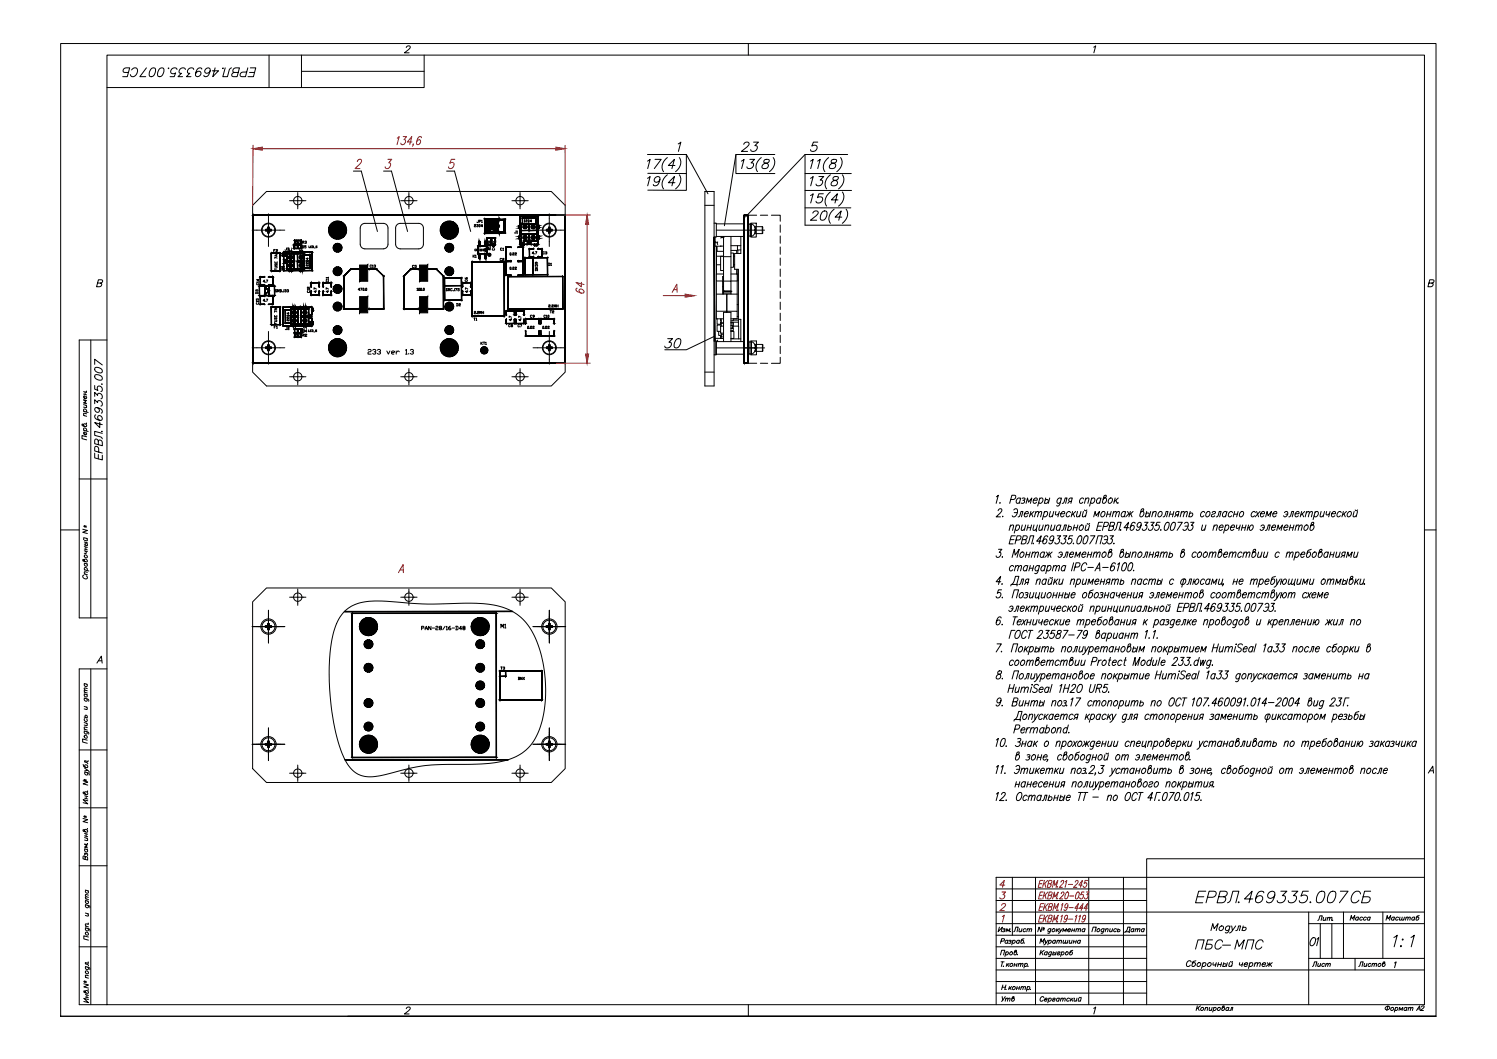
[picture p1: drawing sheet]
<svg xmlns="http://www.w3.org/2000/svg" width="594mm" height="420mm" viewBox="0 0 594 420" stroke-linecap="round" stroke-linejoin="round" font-family="sans-serif">
<defs><g id="words">
<g font-size="8.4">
<text x="473.1" y="359.5">ЕРВЛ.469335.007СБ</text>
<text x="552.1" y="376.8">1:1</text>
</g>
<g font-size="7.1">
<text x="47.6" y="31.8">ЕРВЛ.469335.007СБ</text>
<text x="473.1" y="377.8">ПБС-МПС</text>
</g>
<text font-size="7.1" fill="#991b1e" x="232.8" y="117.5" transform="rotate(-90 232.8 117.5)">64</text>
<g font-size="6.6">
<text x="41.6" y="183.8" transform="rotate(-90 41.6 183.8)">ЕРВЛ.469335.007</text>
<text x="518.6" y="376.4">О1</text>
</g>
<text font-size="5.7" x="548.6" y="402.9">Формат</text>
<g font-size="5.3">
<text x="445.2" y="371.1">Дата</text>
<text x="521.8" y="366.5">Лит.</text>
<text x="396.2" y="398.6">Утв</text>
</g>
<g font-size="4.9">
<text x="197.6" y="250.5">M1</text>
<text x="394.8" y="370.8">Изм.</text>
<text x="401.1" y="370.8">Лист</text>
<text x="534.5" y="366.2">Масса</text>
<text x="548.9" y="366.2">Масштаб</text>
<text x="519.6" y="384.5">Лист</text>
<text x="538" y="384.5">Листов</text>
<text x="560.9" y="402.2">А2</text>
</g>
<g font-size="4">
<text x="202.8" y="93.8">J1</text>
<text x="107.2" y="101.2">F2</text>
<text x="111.8" y="100.5">J3</text>
<text x="197.2" y="100.5" transform="rotate(-90 197.2 100.5)">C4</text>
<text x="200.7" y="100.5" transform="rotate(-90 200.7 100.5)">C1</text>
<text x="162.3" y="107.6">C5</text>
<text x="189.8" y="103.4" transform="rotate(-90 189.8 103.4)">K1</text>
<text x="197.2" y="104.8">C2</text>
<text x="216.3" y="106.5">D1</text>
<text x="103.4" y="117.8" transform="rotate(-90 103.4 117.8)">D3</text>
<text x="179.9" y="122.8">D2</text>
<text x="217" y="125.6">T2</text>
<text x="107.6" y="131.6">F1</text>
<text x="186.6" y="128.4">T1</text>
<text x="200.7" y="130.9">C8</text>
<text x="204.3" y="130.9">C7</text>
<text x="209.2" y="127.4">C9</text>
<text x="118.9" y="134.8">R2</text>
<text x="118.9" y="133">D4</text>
<text x="189.4" y="137.9">KT1</text>
<text x="204.3" y="270.9">BNX</text>
</g>
<g font-size="3.5">
<text x="118.5" y="99.5">D5</text>
<text x="118.9" y="97.7">R3</text>
<text x="195.4" y="100.2" transform="rotate(-90 195.4 100.2)">R1</text>
<text x="195.4" y="97.7" transform="rotate(-90 195.4 97.7)">1K</text>
<text x="209.9" y="102">4.7</text>
<text x="214.1" y="102">C3</text>
<text x="123.1" y="106.9" transform="rotate(-90 123.1 106.9)">2204</text>
<text x="186.3" y="112.9" transform="rotate(-90 186.3 112.9)">C6</text>
<text x="214.1" y="108.7" transform="rotate(-90 214.1 108.7)">SK59</text>
<text x="126.3" y="117.1" transform="rotate(-90 126.3 117.1)">4.7</text>
<text x="103.4" y="122.1" transform="rotate(-90 103.4 122.1)">C15</text>
<text x="111.8" y="131.9">J2</text>
<text x="197.6" y="266.7">T3</text>
<text x="32.1" y="311.1">о</text>
</g>
<g font-size="3.1">
<text x="32.1" y="210.3">о</text>
<text x="33.5" y="303.4">.</text>
<text x="32.1" y="390.9">о</text>
</g>
</g></defs>
<!-- layer: FORMATKA -->
<g fill="none" stroke="#000" stroke-width=".4">
<path d="M24.1 17.3h545.8v385.9h-545.8zM161.2 18.9a.85 .85 0 0 1 .8-.7 .85 .85 0 0 1 .8 .5l-.6 .9-1.7 1.4h1.9M297 17.3v4.6M434 18.7l.8-.5-.7 2.8M42.4 21.9h522.9v376.7h-522.9zM42.4 34.7h64.4M106.8 21.9v12.8M119.6 21.9v12.8h-12.8M119.6 28.3h48.7M168.3 21.9v12.8h-48.7M269.1 57.1l1.1-.7-1 3.7M295.2 57.3a1.12 1.12 0 0 1 1-.9 1.12 1.12 0 0 1 1.1 .7l-.9 1.2-2.2 1.8h2.5"/>
<path d="M299 56.4h2l-1.4 1.4h.5a1.36 1.36 0 0 1-.2 2 1.36 1.36 0 0 1-2-.4M324.5 56.4h-1.7l-.6 1.6a1.23 1.23 0 0 1 2 0 1.23 1.23 0 0 1-.8 1.9 1.16 1.16 0 0 1-1.8-.5M256.9 63.9l1.1-.7-1 3.7M256.9 70.7l1.1-.7-1 3.7M256.9 61.3h15.5l8.6 15.6M259.9 63.2h2.5l-2.7 3.7M261.9 71.3l-.3 .5a1.14 1.14 0 0 1-2 0 1.32 1.32 0 0 1 .7-1.5 1.32 1.32 0 0 1 1.6 .3 2.51 2.51 0 0 1-2.1 3.1l-.5-.1v-.4M264.8 62.5a4.1 4.1 0 0 0-1.5 5.6M264.8 69.3a4.2 4.2 0 0 0-1.5 5.7M267.9 65.7h-2.7l2.4-2.5-1 3.7M267.9 72.5h-2.7l2.4-2.5-1 3.7M269.6 62.5a4 4 0 0 1-1.5 5.6"/>
<path d="M269.6 69.3a4 4 0 0 1-1.5 5.7M272.4 61.3v7.6l-15.3-.1M272.4 68.9v6.6l-15.3-.1M292 61.3v7.6h15.5M294.2 63.9l1.1-.7-1 3.7M297.6 63.2h1.9l-1.4 1.4h.5a1.44 1.44 0 0 1 0 2 1.44 1.44 0 0 1-2 .1l-.2-.5M302.1 62.5a4.1 4.1 0 0 0-1.5 5.6M303.5 63.4l-.4 .7a1.43 1.43 0 0 0 1.5 .9 1.29 1.29 0 0 1-.4 1.8 1.29 1.29 0 0 1-1.8-.6 2.51 2.51 0 0 1 2.5-1.7l.3-1.1zM306.8 62.5a4 4 0 0 1-1.5 5.6M307.5 61.3h-15.5l-4.5 28.3M319.5 61.3v28h18.2M319.5 75.6h18.4"/>
<path d="M319.5 68.9h18.3M321.6 63.9l1.1-.7-1 3.7M321.6 70.7l1.1-.7-1 3.7M321.6 77.6l1.1-.7-1 3.6M324.4 63.9l1.1-.7-1 3.7M325 70h1.9l-1.4 1.4h.5a1.36 1.36 0 0 1-.2 2 1.36 1.36 0 0 1-2-.4M326.7 76.9h-1.7l-.6 1.5a1.22 1.22 0 0 1 2 .1 1.22 1.22 0 0 1-.8 1.9l-1.1 .1-.5-.1-.2-.6M328.9 62.5a4.1 4.1 0 0 0-1.6 5.6M329.6 69.3a4.2 4.2 0 0 0-1.6 5.7M329.6 76.2a4.1 4.1 0 0 0-1.6 5.6M330.2 63.4l-.4 .7 .4 .5a1.22 1.22 0 0 1 1.5 1.1 1.38 1.38 0 0 1-1.1 1.2 1.38 1.38 0 0 1-1.5-.7 2.46 2.46 0 0 1 2.5-1.7l.4-.8a1.24 1.24 0 0 0-1.8-.3zM330.9 70.2l-.4 .7 .4 .5a1.25 1.25 0 0 1 1.5 1.1 1.4 1.4 0 0 1-1.1 1.2 1.4 1.4 0 0 1-1.5-.7 2.51 2.51 0 0 1 2.5-1.7l.4-.7a1.22 1.22 0 0 0-1.8-.4z"/>
<path d="M332.6 79.3h-2.7l2.4-2.4-.9 3.6M333.6 62.5a4 4 0 0 1-1.5 5.6M334.3 69.3a4 4 0 0 1-1.5 5.7M334.3 76.2a4 4 0 0 1-1.5 5.6M336.4 61.3h-16.9l-23.6 24.8M295.4 91.3h8M319.5 82.5h18.2M322.6 84.6a1.13 1.13 0 0 1 1-.9 1.13 1.13 0 0 1 1.1 .7l-.8 1.2-2.3 1.8h2.5M326.6 83.9h1.4a2.21 2.21 0 0 1 0 2.4 2.21 2.21 0 0 1-2.3 .9 3.1 3.1 0 0 1 .9-3.3zM331 83a4.2 4.2 0 0 0-1.4 5.6M334.1 86.1h-2.7l2.4-2.4-.9 3.7M335.8 83a4 4 0 0 1-1.5 5.6"/>
<path d="M38.7 112.3l1.6-.1 .4-.9-1.6-.3-.8 2.8 1.8-.3 .3-.7-.5-.5M567.1 112.3l1.6-.1 .4-.9-1.7-.3-.7 2.8 1.7-.3 .4-.7-.6-.5M36 134.9v110.3M42.5 134.9h-11.1v110.3h11.1M265 134.4h1.9l-1.4 1.4h.5a1.35 1.35 0 0 1-.2 2 1.35 1.35 0 0 1-2-.5M268.6 134.5h1.4a2.21 2.21 0 0 1-.1 2.4 2.21 2.21 0 0 1-2.2 1 3 3 0 0 1 .9-3.4zM283.6 133.4l-11.2 5.4h-8.6M295.4 138h8.1M33.2 155.4l1.2 .3M33.2 156.3l1.2 .4M33.8 155.6v.9M34.1 157.2l.3 .4a.59 .59 0 0 1-.9 .4 .59 .59 0 0 1 0-.9l.2 1.1"/>
<path d="M34.4 158.9l-1.2-.3 .9 .9-.9 .4 1.2 .3M33.2 168.7a.58 .58 0 0 1 .9-.4 .58 .58 0 0 1-.1 1l-1.3-.4-.2-.6 .5 .1 .4 .7M33.2 170.7l1.8 .5M33.2 164.8l1.2 .4M33.2 163.2l1.8 .5M33.2 160.5l1.2 .4M33.4 170.8a.54 .54 0 0 1-.2-.9 .54 .54 0 0 1 .9 .1l.3 .4-.3 .6M33.4 163.2a.54 .54 0 0 1-.1-.8 .54 .54 0 0 1 .8 .1l.3 .4-.3 .5M34 160.8l.4 .5-.1 .4-1.1-.2M34.1 171.6l.3 .4a.59 .59 0 0 1-.9 .4 .59 .59 0 0 1 0-1l.2 1.1M34.4 173.3l-1.9-.5v1.2l1.9 .5M34.4 164.2l-1.2-.2 .3 .9"/>
<path d="M31.4 190h11.1M24.1 210.2h7.3M32.8 210l1.9 .5-1.9 .7 1.9 .5M33.1 213.4v.7M33.5 218.5l1.2 .4M33.5 216.9l1.2 .3M33.5 217.8l1.2 .4M33.5 216.2l1.2 .3M33.5 215l1.2 .3M33.5 213.4l1.2 .3M33.9 218.7l.3 .7-.7 .1M34 216.3l-.2-.6a.45 .45 0 0 1 .5-.3 .45 .45 0 0 1 .4 .5l-.2 .6"/>
<path d="M34.1 217v1M34.3 213.6l.4 .5-.1 .4-1.1-.2M565.3 210.2h4.6M33.3 228.2a.86 .86 0 0 0 .1 1.4 .86 .86 0 0 0 1.3-.6l-.5-.5M33.5 222.4a.58 .58 0 0 1 .9-.4 .58 .58 0 0 1-.1 1l-1.3-.4-.2-.6 .5 .1 .4 .7M33.5 227.7l1.2 .3M33.5 226.1l1.8 .4M33.5 223.4l1.2 .4M33.7 226.1a.54 .54 0 0 1-.1-.8 .54 .54 0 0 1 .8 .1l.3 .4-.3 .5M33.7 223.5a.6 .6 0 0 0-.3 .8 .6 .6 0 0 0 .8 .3 .6 .6 0 0 0 .4-.7l-.2-.2M34.7 227.1l-1.2-.2 .3 .9M136.4 242.9a16.9 16.9 0 0 1 13.3-4.5l9.6 .6a148 148 0 0 0 25.5 .3 35.6 35.6 0 0 1 18.9 3.5 24.5 24.5 0 0 1 10.6 15.2 51.6 51.6 0 0 1-1 33.1 19.1 19.1 0 0 1-16 11.4l-1 .1a155.8 155.8 0 0 1-20.8 .7l-6.4 .4-4 .6-12.2 3a14 14 0 0 1-11.9-.8 20.8 20.8 0 0 1-6.8-12 94.9 94.9 0 0 1-2-43 19.2 19.2 0 0 1 4.2-8.6z"/>
<path d="M33.4 277l1.7 .5 .1 .7M33.4 275.3l1.2 .3M33.4 274.6l1.2 .3M33.4 271.2l1.2 .3M33.7 277.1a.6 .6 0 0 0 0 .9 .6 .6 0 0 0 .9-.4l-.2-.4M33.7 275.4a.6 .6 0 0 0-.3 .7 .6 .6 0 0 0 .7 .4 .6 .6 0 0 0 .5-.7l-.2-.2M33.7 271.3a.6 .6 0 0 0-.3 .7 .6 .6 0 0 0 .7 .4 .6 .6 0 0 0 .5-.7l-.2-.2M34.6 274.1l-1.1-.2 .3 .8M34.6 273.2l-1.1-.2 .3 .8M36 265.4v133.2M38.4 263.1l1.8-2.8 .3 2.8M39.1 262.2h1.3"/>
<path d="M42.5 265.4h-11.1v133.2h11.1M31.4 297.5h11.1M33.4 290l1.7 .6 .1 .7M33.4 289.3l1.2 .3M33.4 286.7l1.2 .3M33.4 284.5l1.2 .3M33.4 280.3l1.2 .3M33.7 290.1a.6 .6 0 0 0 0 1 .6 .6 0 0 0 .9-.4l-.2-.4M33.7 285.1a.6 .6 0 0 0-.3 .8 .6 .6 0 0 0 .7 .3 .6 .6 0 0 0 .5-.7l-.2-.2M33.9 284.6v-.8a.6 .6 0 0 1 .7 .3 .6 .6 0 0 1-.1 .7M34.3 286.9l.3 .5v.5l-1.2-.2M34.3 280.5l.3 1-1.2-.2"/>
<path d="M34.6 293.7l-1.8-.5v1.2l1.8 .5M34.6 288.7l-1.1-.2-.1 .4 .4 .5M33 303.3l.4 1 1.3 .2a.6 .6 0 0 0-.2-1 .6 .6 0 0 0-.8 .7l.2 .2M33.6 314.7a.58 .58 0 0 1 .9-.4 .58 .58 0 0 1 0 1l-1.3-.4-.2-.6 .4 .1 .5 .7M33.6 306.3l1.7 .5 .1 .7M33.6 304.8l1.2 .8-1.2 .2M33.6 315.7l1.2 .3M33.6 316.7l1.2 .3M33.9 306.3a.61 .61 0 0 0 0 1 .61 .61 0 0 0 .9-.4l-.2-.4M34.2 315.9v.9M34.7 313.8v.1M34.8 317.7l-1.8-.5 1.8 1.7-1.8-.4"/>
<path d="M34.8 305.6l.6 .8M566.8 306.7l1.8-2.7 .3 2.7M567.4 305.8h1.4M31.4 320.5h11.1M32.9 324.7l1.9 .5-1.9 .7 1.9 .5M33.6 329.6a.58 .58 0 0 1 .9-.4 .58 .58 0 0 1-.1 1l-1.3-.4-.2-.5h.5l.4 .7M33.6 336.8l1.2 .3M33.6 332.3l1.2 .4M33.6 330.7l1.2 .3M33.6 331.6l1.2 .4M33.8 336.9a.6 .6 0 0 0 .1 1 .6 .6 0 0 0 .8-.6l-.2-.2M34.1 338.8l.5-.2 .1 .9"/>
<path d="M34.1 339l-.1-.4-.4-.1v.8M34.2 330.8v1M34.2 323.8v.6M34.4 332.6l.3 .9-1.1-.2M34.7 334.6l-.1 .1M34.7 328.8h-.1M34.8 335.2l-1.2-.3 .9 .8-.9 .4 1.2 .3M31.4 343.5h11.1M33.8 340.2l-.2-.4-.5-.2-.2 1.1 1.9 .5v-.8l-.4-.5h-.5l-.1 1.1M33.9 358.9l1.6 .6 .1 .7M33.9 357.3l1.2 .3M33.9 356.6l1.2 .3"/>
<path d="M33.9 353.1l1.2 .4M34.1 359a.61 .61 0 0 0 .1 1 .61 .61 0 0 0 .9-.4l-.3-.4M34.1 357.3a.6 .6 0 0 0 .1 1.1 .6 .6 0 0 0 .8-.7l-.2-.2M34.1 353.2a.6 .6 0 0 0 .1 1.1 .6 .6 0 0 0 .8-.7l-.2-.2M35.1 356l-1.1-.2 .2 .9M35.1 355.2l-1.1-.3 .2 .9M395.3 357.3h59.7M395.3 352.7h59.7M401.8 348.1v23M410.9 348.1v50.5M432.1 348.1v50.5M445.8 348.1v50.5"/>
<path d="M565.3 340.7h-110.3v57.9M565.3 348.1h-170v50.5M31.4 375.6h11.1M33.9 368.1l1.6 .6 .1 .7M33.9 367.4l1.2 .3M33.9 362.2l1.2 .4M34.1 368.2a.61 .61 0 0 0 .1 1 .61 .61 0 0 0 .9-.4l-.3-.4M34.7 362.5l.3 .9-1.1-.2M35 366.2l-.1 .1M35.1 371.8l-1.8-.5v1.2l1.8 .5M35.1 366.8l-1.1-.2 .2 .9M395.3 375.6h59.7"/>
<path d="M395.3 361.9h170M395.3 371.1h59.7M395.3 366.5h59.7M397 378.9l.5-1.9h1.2l-.4 1.9M397.3 373.4l1-.1 .3-.7-1.1-.2-.5 1.9M399.2 377.9l.4-.3a.62 .62 0 0 1 .5 1 .62 .62 0 0 1-1.1 0M399.3 377.6l-.5 1.9M400 373.3a.6 .6 0 0 0-1.1 0 .6 .6 0 0 0 .7 .9l.2-.2M400.1 373l-.4 1.3M400.5 373.1h.8l-.1 .4-.5 .1M401 373.6l.1 .5-.9 .1M401.9 373.3l.4-.3a.62 .62 0 0 1 .5 1 .62 .62 0 0 1-1.1 0"/>
<path d="M402 373l-.5 1.9M403 377.6a.59 .59 0 0 1 .4 .9 .59 .59 0 0 1-1 0l.3-1.3 .6-.2 .1 .3-.9 .6M403.7 378.7l.1 .1M404.5 373.3a.6 .6 0 0 0-1 0 .6 .6 0 0 0 .6 .9l.3-.2M404.6 373l-.3 1.3M406.4 372.4l-.9 .3-.4 1.2a.57 .57 0 0 0 .7 .3 .57 .57 0 0 0 .4-.7 .57 .57 0 0 0-.7-.4l-.3 .2M406.4 374.1l.1 .1M412.7 374.3l.4-1.9 .4 1.3 1-1.3-.5 1.9M413.1 377l-.4 1.9M413.4 377.8l.5 1.1M413.6 367.8l-.5 1.9-.8-1.9-.5 1.9M413.8 369h.5"/>
<path d="M414.4 377l-1.6 1.2M414.8 373l.2 1.3 .9-1.3M415 374.3l-.8 .6M415.6 377.9a.6 .6 0 0 0-.7-.3 .6 .6 0 0 0-.4 .8 .6 .6 0 0 0 .7 .4l.2-.2M415.7 377.6l-.3 1.3M416.2 373.3l.5-.3a.62 .62 0 0 1 .4 1 .62 .62 0 0 1-1.1 0M416.3 373l-.5 1.9M417 368.7a.61 .61 0 0 0-1 .1 .61 .61 0 0 0 .4 .9l.4-.3M417.1 368.4l-.6 1.7-.7 .1M417.3 377.9a.61 .61 0 0 0-1 0 .61 .61 0 0 0 .4 1l.4-.3M417.4 377.6l-.6 1.7-.7 .1M417.9 378.2h.9a.6 .6 0 0 1-.3 .6 .6 .6 0 0 1-.7-.1"/>
<path d="M418 377.6l-.3 1.3M418.9 373.3a.6 .6 0 0 0-1.1 0 .6 .6 0 0 0 .7 .9l.2-.2M418.9 373l-.3 1.3M419.2 377.6l-.3 1.3M419.4 368.4l-.3 1.3M419.5 373.4l.9-.3-.2 1.2M419.6 373l-.3 1.3M419.6 369l.5 .7M419.7 377.9l1-.2-.1 .4-1 .5 .2 .3 .7-.3M420.3 368.4l-1.1 .9M420.4 373.4l.9-.3-.2 1.2M420.6 368.4l.2 1.3 .8-1.3"/>
<path d="M420.8 369.7l-.8 .6M421.3 377.9l.4-.3a.62 .62 0 0 1 .4 1 .62 .62 0 0 1-1 0M421.4 377.6l-.5 1.9M421.7 369.7l.3-1.3 .4 1 .9-1-.3 1.3M422.1 373l-.2 1.2 .8-.3M423 373l-.3 1.2 .9-.3M423.7 369h1.1v-.4a.6 .6 0 0 0-1 .2 .6 .6 0 0 0 .7 .8l.2-.2M423.8 373l-.3 1.3M424.5 373l-.2 1.2 .9-.3M425.4 369.1h.9M425.5 373l-.3 1.3M425.6 368.4l-.4 1.3"/>
<path d="M425.7 377l-1 .5-.2 1a.58 .58 0 0 0 .7 .3 .58 .58 0 0 0 .3-.7 .58 .58 0 0 0-.7-.4l-.2 .2M426 373.7h1M426.2 373l-.3 1.3M426.5 368.4l-.3 1.3M427.1 368.8l.9-.3-.2 1.2M427.2 373l-.4 1.3M427.2 368.4l-.3 1.3M428 368.8l.9-.3-.3 1.2M428.7 373.3a.6 .6 0 0 0-1 0 .6 .6 0 0 0 .6 .9l.2-.2M428.8 373l-.3 1.3M430.6 368.7a.6 .6 0 0 0-1.1 .1 .6 .6 0 0 0 .7 .8l.2-.2M430.6 368.4l-.3 1.3"/>
<path d="M433.3 369.7l.5-1.9h1.2l-.5 1.9M438.1 368.7a.61 .61 0 0 0-1 0 .61 .61 0 0 0 .4 1l.4-.3M438.2 368.4l-.5 1.7-.7 .1M438.8 368.8l.9-.3-.2 1.2M438.9 368.4l-.3 1.3M440.6 368.4l-.3 1.2 .5 .1 .5-.4M441.5 368.4l-.3 1.3M443.1 368.7a.6 .6 0 0 0-1.1 .1 .6 .6 0 0 0 .7 .8l.2-.2M480.6 369.2l.7-2.7 .5 1.9 1.6-1.9-.8 2.7M484.1 367.8l.6-.4a.71 .71 0 0 1 .8 .2 .71 .71 0 0 1 0 .8l-.6 .7-.7 .1-.4-.4zM488 367.8a.97 .97 0 0 0-1.4 0 .97 .97 0 0 0 .1 1.4l1.1-.4M488.1 367.4l-.8 2.5-.4 .2-.7-.1"/>
<path d="M488.8 367.4l.3 1.8 1.3-1.8M489.1 369.2l-1.2 .9M490.4 369.2l.6-.1 .5-1.7h.8l-.5 1.8M493.2 368.2l.8-.3a.67 .67 0 0 1 .5 .8 .67 .67 0 0 1-.7 .5l-.8-.2M493.4 367.4l-.5 1.8M519.4 366.5h45.9M519.4 361.9v36.7M523.9 366.5v13.7M528.5 366.5v13.7M533.2 361.9v18.3M548.8 361.9v18.3M33.3 390.3l1.8 .5-1.8 .7 1.8 .5"/>
<path d="M33.9 393.6a.58 .58 0 0 1 .9-.5 .58 .58 0 0 1-.1 1l-1.3-.3-.1-.6h.4l.4 .8M33.9 383.5l1.6 .5 .1 .7M33.9 394.6l1.2 .3M33.9 395.6l1.2 .3M34.1 383.5a.61 .61 0 0 0 .1 1 .61 .61 0 0 0 .9-.3l-.3-.5M34.5 394.8v.9M35 392.7l-.1 .1M35 381.7h-.1M35.1 396.6l-1.8-.5 1.8 1.7-1.8-.5M35.1 387.1l-1.1-.2 .2 1M35.1 382.2l-1.2-.3v.5l1.1 .4 .1 .4M297 398.6v4.6"/>
<path d="M395.3 384.8h170M395.3 394h59.7M395.3 389.4h59.7M395.3 380.2h59.7M397.3 381.6h1.2M397.7 391.7h1.3M397.9 381.6l-.5 1.9M398 390.8l-.5 1.8M398.2 383.3l.1 .1M399.2 392.5l.1 .1M399.2 390.8l-.5 1.8M399.6 382.2l-.3 1.3"/>
<path d="M399.8 382.8l.5 .7M400.5 382.2l-1.1 .9M400.6 391.4l-.3 1.2M400.8 391.9l.4 .7M401.5 391.4l-1.1 .9M402.5 382.8h1M402.7 382.2l-.3 1.3M403.5 392h1M403.7 382.2l-.4 1.3M403.7 391.4l-.4 1.2M404.3 382.6l.8-.3-.2 1.2M404.4 382.2l-.4 1.3"/>
<path d="M404.6 391.4l-.3 1.2M405.1 382.6l.9-.3-.2 1.2M405.2 391.8l.9-.3-.2 1.1M405.3 391.4l-.3 1.2M406.1 391.8l.9-.3-.2 1.1M406.7 382.5l.4-.3a.62 .62 0 0 1 .5 1 .62 .62 0 0 1-1 0M406.8 382.2l-.5 1.9M407.7 391.7l.4-.3a.62 .62 0 0 1 .5 1 .62 .62 0 0 1-1.1 0M407.8 391.4l-.5 1.9M407.9 383.3l.1 .1M408.9 392.5l.1 .1M414.2 395.8v-.1a.88 .88 0 0 0-1.3 .3 .88 .88 0 0 0 .5 1.2l.6-.4"/>
<path d="M414.5 396.5l1.1-.1a.57 .57 0 0 0-.8-.4 .57 .57 0 0 0-.2 .9 .57 .57 0 0 0 .8 .1M416.2 396.3l.5-.3a.62 .62 0 0 1 .4 1 .62 .62 0 0 1-1.1 0M416.3 396l-.5 1.8M417.8 396.3l.9-.2-.1 .4-1 .5 .3 .2 .7-.2M420.3 396.3a.6 .6 0 0 0-.7-.3 .6 .6 0 0 0-.4 .7 .6 .6 0 0 0 .7 .5l.2-.2M420.4 396l-.3 1.2M421 396.4l.9-.3-.2 1.1M421.1 396l-.3 1.2M421.9 396.4l.8-.3-.2 1.1M424.5 396.3a.6 .6 0 0 0-1.1 0 .6 .6 0 0 0 .6 .9l.3-.2M425.1 396l-.4 1.2M425.3 396.5l.4 .7"/>
<path d="M425.9 396l-1.1 .9M426.5 396l-.3 1.2 1-.3M427.4 396l-.3 1.2M428.1 396l-.2 1.2 .9-.3M428.4 395.7h.7M429.1 396l-.4 1.2M472.7 381.7l-.1-.2a1.21 1.21 0 0 0-1.6 .3 1.21 1.21 0 0 0 .2 1.7l.7-.2 .5-.4M474.6 381.2l-1.1 .3-.5 1.5a.72 .72 0 0 0 .9 .4 .72 .72 0 0 0 .4-.9 .72 .72 0 0 0-.8-.5l-.3 .2M475.2 399.1l-.5 1.8M475.4 399.9l.5 1M476.4 399.1l-1.6 1.2M477.4 382.2l.5-.3a.77 .77 0 0 1 .5 1.2 .77 .77 0 0 1-1.3 0"/>
<path d="M477.4 381.9l-.6 2.3M478.4 399.7l-.3 1.2M479.4 382.2l.6-.3a.72 .72 0 0 1 .4 1.2 .72 .72 0 0 1-1.2-.3zM480.1 399.7l-.2 1.1 .4 .1 .5-.3M481 399.7l-.3 1.2M481.5 381.9v1l1-.4M481.7 399.9a.54 .54 0 0 1 .8-.1 .54 .54 0 0 1-.1 .8l-.4 .3-.5-.3M481.7 399.7l-.4 1.8M482.7 381.9l-.4 1.6M483.4 382.7h1.2M483.6 381.9l-.4 1.6M484.8 381.9l-.4 1.6"/>
<path d="M485.4 399.7a.58 .58 0 0 1 .4 .9 .58 .58 0 0 1-1 0l.4-1.4 .6-.1-.1 .4-.7 .4M485.5 382.6a.59 .59 0 0 1 .7-.3 .59 .59 0 0 1 .4 .7l-.6 .5-.7-.3M485.7 381.9l-.5 1.6M487.1 381.9l-.5 1.6M487.6 399.9a.6 .6 0 0 0-1 .1 .6 .6 0 0 0 .6 .8l.2-.2M487.7 399.7l-.3 1.2M487.9 381.9l-.2 1.4 .5 .2 .7-.5M488.3 381.5l.3 .2 .5-.2M489.1 381.9l-.4 1.6M492 381.9v1l1-.4M493.2 381.9l-.4 1.6M493.8 382.6h1.3l.1-.2a.73 .73 0 0 0-1.3-.1 .73 .73 0 0 0 .5 1.2l.5-.4"/>
<path d="M495.9 382.2l.6-.3a.78 .78 0 0 1 .5 1.2 .78 .78 0 0 1-1.3 0M496 381.9l-.6 2.3M498 382.4l.7-.5 .4 .1-.3 1.5M498.1 381.9l-.4 1.6M499.1 382.4l.7-.5 .4 .1-.3 1.5M500.9 382.6h1.3l.1-.2a.73 .73 0 0 0-1.3-.1 .73 .73 0 0 0 .5 1.2l.6-.4M502.9 381.9l.7 1 1.3-1M503.4 382.6l-1 .9M503.9 381.9l-.4 1.6M504.1 382.6l.5 .9M519.4 380.2h45.9M553.4 382.1l.6-.5-.6 2.3"/>
<path d="M24.1 403.2h545.8h-431.9M161.2 400.2l.7-.7 .8 .2 .1 .4-.6 .9-1.7 1.3h1.9M434 400.1l.8-.6-.7 2.8M478.3 400.1l.5-.4 .5 .1-.2 1.1M488 400.9l.3-.1 .4-1.1h.6l-.4 1.2"/>
<circle cx="34.1" cy="220.8" r=".63"/>
<circle cx="34" cy="292.4" r=".63"/>
<circle cx="33.7" cy="324" r=".31"/>
<circle cx="34.5" cy="370.5" r=".63"/>
<circle cx="401.2" cy="378.3" r=".63"/>
<circle cx="414.1" cy="368.5" r=".31"/>
<circle cx="418" cy="369.1" r=".63"/>
<circle cx="423.3" cy="378.3" r=".63"/>
<circle cx="435.8" cy="369.1" r=".63"/>
<circle cx="34.5" cy="385.9" r=".63"/>
<circle cx="401.3" cy="382.9" r=".63"/>
<circle cx="402.2" cy="392" r=".63"/>
<circle cx="475.7" cy="382.7" r=".79"/>
<circle cx="477" cy="400.3" r=".63"/>
<circle cx="483.6" cy="400.3" r=".63"/>
</g>
<!-- layer: 0 -->
<g fill="none" stroke="#991b1e" stroke-width=".4">
<path d="M397.5 359.2l.7-.7 .7 .1 .2 .4-.7 .9-1.6 1.4h1.8M397.6 353.9h1.5l-1.1 1.1h.4a1.01 1.01 0 0 1-.1 1.5 1.01 1.01 0 0 1-1.5-.3M398.7 351.2h-1.9l1.8-1.9-.8 2.8M412.4 350.6h1.1M412.5 355.2h1.1M412.6 359.8h1.1M413.9 349.3h-1.2l-.7 2.8h1.2M414 353.9h-1.2l-.7 2.8h1.2M414.2 358.5h-1.2l-.8 2.8h1.2M414.5 349.3l-.8 2.8M414.6 353.9l-.8 2.8M414.6 350.5l.4 1.6"/>
<path d="M414.7 358.5l-.7 2.8M414.7 355.1l.4 1.6M414.9 359.7l.4 1.6M415.8 349.3l-1.8 1.9M415.9 353.9l-1.8 1.8M416 350.6l1 .2v.8l-.6 .5h-.8l.7-2.8 1.1 .1v.7l-.6 .5M416 358.5l-1.8 1.8M416.1 355.2l1 .1v.9l-.6 .5h-.8l.7-2.8 1.1 .1v.7l-.6 .5M416.2 359.8h.8l.4 .5-.4 .8-1.2 .2 .8-2.8 1.1 .3-.2 .8-.5 .2M417.6 352.1l.7-2.8 .3 2 1.2-2-.7 2.8M417.7 356.7l.8-2.8 .1 2 1.3-2-.7 2.8M419.6 351.8l.1 .1"/>
<path d="M419.7 356.4l.1 .1M421 350a.58 .58 0 0 1 .5-.7 .58 .58 0 0 1 .7 .5l-1.8 2.3h1.2M421.1 354.6a.58 .58 0 0 1 .5-.7 .58 .58 0 0 1 .7 .5l-1.8 2.3h1.3M421.2 359l.6-.5-.7 2.8M422.8 349.8l.6-.5-.7 2.8M423.3 354l.5-.1a1.96 1.96 0 0 1-.9 2.8 2.29 2.29 0 0 1 .4-2.7zM423.8 359.4l-.8 .8a.87 .87 0 0 1-.3-1.1 .87 .87 0 0 1 1-.5l.1 .8-.5 1.3-.6 .6-.4-.4M424 350.9h1.6M424.5 355.5h1.6M426.7 350a.57 .57 0 0 1 .6-.7 .57 .57 0 0 1 .5 .8l-1.8 2h1.3M427.5 354l.5-.1a2.01 2.01 0 0 1-.9 2.8l-.3-.2 .1-1zM429.5 351.2h-1.4l1.4-1.9-.7 2.8"/>
<path d="M430.2 353.9h-.9l-.4 1.2 .4-.3a.94 .94 0 0 1 .6 1 .94 .94 0 0 1-.8 .9l-.5-.2-.1-.3M431.1 353.9h1l-.8 1.1a.91 .91 0 0 1 .4 1.1 .91 .91 0 0 1-1 .6l-.4-.5M431.6 349.3h-1l-.4 1.2 .5-.3a.95 .95 0 0 1 .6 1.2 .95 .95 0 0 1-1.1 .7l-.3-.5M397.7 363.6l.9-.5-.8 2.8M412.5 364.4h1.1M414 363.1h-1.2l-.7 2.8h1.2M414.6 363.1l-.8 2.8M414.7 364.3l.4 1.6M415.9 363.1l-1.8 1.8M416.1 364.4h.8l.3 .5-.4 .8-1.1 .2 .7-2.8 1.1 .3v.5l-.6 .5M417.7 365.9l.8-2.8 .1 2 1.3-2-.7 2.8M417.8 361.3l.8-2.8 .2 2 1.3-2-.8 2.8"/>
<path d="M419.7 365.6l.1 .1M419.8 361l.1 .1M421.1 363.6l.5-.5-.7 2.8M423.6 364l-.7 .8a.86 .86 0 0 1-.4-1.1 .86 .86 0 0 1 1.1-.5v.8l-.4 1.3-.6 .6-.5-.4M424.1 364.7h1.6M424.2 360.1h1.7M426.7 363.6l.7-.5-.8 2.8M427.9 360.3h-1.4l1.5-1.8-.8 2.8M428.2 363.6l.6-.5-.7 2.8M429.8 360.3h-1.4l1.4-1.8-.7 2.8M430.8 364l-.8 .8a.86 .86 0 0 1-.3-1.1 .86 .86 0 0 1 1-.5l.1 .8-.5 1.3-.6 .6-.4-.4M431.6 360.3h-1.4l1.4-1.8-.7 2.8"/>
</g>
<!-- layer: 5 -->
<g fill="#000" stroke="#000" stroke-width=".4">
<path d="M194.1 90.9v.7h-.3zM194.1 88.5v.8l-.3-.1zM194.1 90.1h.2l-.2 .8zM194.1 87.8h.2l-.2 .7zM196.4 90.9v.7h-.2zM196.4 88.5v.8l-.2-.1zM196.4 90.1h.2l-.2 .8zM196.4 87.8h.2l-.2 .7zM208.4 90v.7h-.3zM208.4 94.2v.8l-.3-.1zM208.4 89.2l.2 .1-.2 .7zM208.4 93.5h.2l-.2 .7z"/>
<path d="M210 96.2v.8l-.2-.1zM210 95.5l.2 .1-.2 .6zM211.6 90v.7h-.3zM211.6 94.2v.8l-.3-.1zM211.6 89.2l.2 .1-.2 .7zM211.6 93.5h.2l-.2 .7zM113.3 103.7v.7h-.3zM113.3 103h.2l-.2 .7zM115.3 105.3v.8l-.2-.1zM115.3 102.1v.7h-.2zM115.3 104.6h.2l-.2 .7zM115.3 101.3l.2 .1-.2 .7z"/>
<path d="M116.8 124v.7h-.3zM116.8 127.2v.7h-.3zM116.8 123.2l.2 .1-.2 .7zM116.8 126.4l.2 .1-.2 .7zM121 124v.7h-.2zM121 127.2v.7h-.2zM121 123.2l.2 .1-.2 .7zM121 126.4l.2 .1-.2 .7zM123 125.6v.7l-.2-.1zM123 124.9h.2l-.2 .7z"/>
<path d="M100.4 85.3h123.7zM100.4 85.3h123.7z"/>
<path d="M100.4 85.3l.1 58.8zM100.4 85.3l.1 58.8z"/>
<path d="M130.4 90.7v.6h3.6zM130.4 91.3h3.6l-3.6 .6zM130.4 91.9l.1 .5 3.5-1.1z"/>
<path d="M130.5 92.4l.3 .5 3.2-1.6zM130.8 92.9l3.2-1.6-3 2.1zM131 93.4l.4 .5 2.6-2.6z"/>
<path d="M131 89.2l-.2 .5 3.2 1.6zM130.8 89.7l3.2 1.6-3.5-1.1zM130.5 90.2l-.1 .5 3.6 .6z"/>
<path d="M131.4 93.9l.5 .3 2.1-2.9zM134 91.3l-1.7 3.2-.4-.3zM134 91.3l-1.7 3.2 .5 .2z"/>
<path d="M132.3 97.9l-.1 .4h1.8zM132.2 98.3h1.8l-1.7 .4zM132.3 98.7l.1 .3 1.6-.7z"/>
<path d="M131.9 88.4l2.1 2.9-1.7-3.2zM131.4 88.8l.5-.4 2.1 2.9zM131.4 88.8l-.4 .4 3 2.1z"/>
<path d="M132.4 99l.2 .4 1.4-1.1zM132.6 99.4l1.4-1.1-1.1 1.3zM134 98.3l-1.1 1.3 .3 .2z"/>
<path d="M134 91.3l-1.2 3.4 .6 .1zM134 91.3v3.6l-.6-.1z"/>
<path d="M132.6 97.2l1.4 1.1-1.1-1.4zM132.6 97.2l1.4 1.1-1.6-.8zM132.4 97.5l-.1 .4 1.7 .4z"/>
<path d="M134 98.3l-.8 1.5 .4 .2zM134 98.3v1.7h-.4z"/>
<path d="M133.6 96.6l.4 1.7v-1.7zM133.2 96.7l.4-.1 .4 1.7zM132.9 96.9l1.1 1.4-.8-1.6z"/>
<path d="M134 91.3v3.6l.5-.1zM134 91.3l1.1 3.4-.6 .1zM134 91.3l1.1 3.4 .5-.2z"/>
<path d="M133.4 87.8l.6 3.5v-3.6zM132.8 87.9l.6-.1 .6 3.5zM132.3 88.1l1.7 3.2-1.2-3.4z"/>
<path d="M134.4 96.6l-.4 1.7 .7-1.6zM134 96.6h.4l-.4 1.7z"/>
<path d="M134 98.3l1.1 1.3 .2-.2zM134 98.3l1.5 .7-.2 .4zM134 98.3l1.5 .7 .1-.3z"/>
<path d="M134.5 87.8l-.5 3.5 1.1-3.4zM134 87.7l.5 .1-.5 3.5z"/>
<path d="M134 98.3l1.5-.8-.2-.3zM135.1 96.9l.2 .3-1.3 1.1zM134.7 96.7l-.7 1.6 1.1-1.4z"/>
<path d="M134 91.3l1.6 3.2 .5-.3zM134 91.3l2.5 2.6-.4 .3zM134 91.3l2.5 2.6 .4-.5z"/>
<path d="M134 98.3l1.6 .4 .1-.4zM134 98.3l1.6-.4 .1 .4zM134 98.3l1.6-.4-.1-.4z"/>
<path d="M136.1 88.4l-2.1 2.9 2.5-2.5zM135.6 88.1l.5 .3-2.1 2.9zM135.1 87.9l-1.1 3.4 1.6-3.2z"/>
<path d="M134 91.3l2.9 2.1 .3-.5zM134 91.3l3.4 1.1-.2 .5zM134 91.3l3.4 1.1 .1-.5z"/>
<path d="M134 91.3l3.4-1.1-.2-.5zM134 91.3l2.9-2.1 .3 .5zM134 91.3l2.9-2.1-.4-.4z"/>
<path d="M134 91.3l3.5 .6v-.6zM134 91.3l3.5-.6v.6zM134 91.3l3.5-.6-.1-.5z"/>
<path d="M174.8 90.7l-.1 .6h3.6zM174.7 91.3h3.6l-3.5 .6zM174.8 91.9l.1 .5 3.4-1.1z"/>
<path d="M174.9 92.4l.2 .5 3.2-1.6zM175.1 92.9l3.2-1.6-2.9 2.1zM175.4 93.4l.4 .5 2.5-2.6z"/>
<path d="M175.4 89.2l-.3 .5 3.2 1.6zM175.1 89.7l3.2 1.6-3.4-1.1zM174.9 90.2l-.1 .5 3.5 .6z"/>
<path d="M175.8 93.9l.4 .3 2.1-2.9zM178.3 91.3l-1.6 3.2-.5-.3zM178.3 91.3l-1.6 3.2 .5 .2z"/>
<path d="M176.6 97.9v.4h1.7zM176.6 98.3h1.7l-1.7 .4zM176.6 98.7l.1 .3 1.6-.7z"/>
<path d="M176.2 88.4l2.1 2.9-1.6-3.2zM175.8 88.8l.4-.4 2.1 2.9zM175.8 88.8l-.4 .4 2.9 2.1z"/>
<path d="M176.7 99l.3 .4 1.3-1.1zM177 99.4l1.3-1.1-1.1 1.3zM178.3 98.3l-1.1 1.3 .4 .2z"/>
<path d="M178.3 91.3l-1.1 3.4 .5 .1zM178.3 91.3v3.6l-.6-.1z"/>
<path d="M177 97.2l1.3 1.1-1.1-1.4zM177 97.2l1.3 1.1-1.6-.8zM176.7 97.5l-.1 .4 1.7 .4z"/>
<path d="M178.3 98.3l-.7 1.5 .3 .2zM178.3 98.3v1.7h-.4z"/>
<path d="M177.9 96.6l.4 1.7v-1.7zM177.6 96.7l.3-.1 .4 1.7zM177.2 96.9l1.1 1.4-.7-1.6z"/>
<path d="M178.3 91.3v3.6l.6-.1zM178.3 91.3l1.1 3.4-.5 .1zM178.3 91.3l1.1 3.4 .5-.2z"/>
<path d="M177.7 87.8l.6 3.5v-3.6zM177.2 87.9l.5-.1 .6 3.5zM176.7 88.1l1.6 3.2-1.1-3.4z"/>
<path d="M178.7 96.6l-.4 1.7 .8-1.6zM178.3 96.6h.4l-.4 1.7z"/>
<path d="M178.3 98.3l1.1 1.3 .3-.2zM178.3 98.3l1.6 .7-.2 .4zM178.3 98.3l1.6 .7 .1-.3z"/>
<path d="M178.9 87.8l-.6 3.5 1.1-3.4zM178.3 87.7l.6 .1-.6 3.5z"/>
<path d="M178.3 98.3l1.6-.8-.2-.3zM179.4 96.9l.3 .3-1.4 1.1zM179.1 96.7l-.8 1.6 1.1-1.4z"/>
<path d="M178.3 91.3l1.6 3.2 .5-.3zM178.3 91.3l2.6 2.6-.5 .3zM178.3 91.3l2.6 2.6 .3-.5z"/>
<path d="M178.3 98.3l1.7 .4v-.4zM178.3 98.3l1.7-.4v.4zM178.3 98.3l1.7-.4-.1-.4z"/>
<path d="M180.4 88.4l-2.1 2.9 2.6-2.5zM179.9 88.1l.5 .3-2.1 2.9zM179.4 87.9l-1.1 3.4 1.6-3.2z"/>
<path d="M178.3 91.3l2.9 2.1 .3-.5zM178.3 91.3l3.4 1.1-.2 .5zM178.3 91.3l3.4 1.1 .1-.5z"/>
<path d="M178.3 91.3l3.4-1.1-.2-.5zM178.3 91.3l2.9-2.1 .3 .5zM178.3 91.3l2.9-2.1-.3-.4z"/>
<path d="M178.3 91.3l3.5 .6 .1-.6zM178.3 91.3l3.5-.6 .1 .6zM178.3 91.3l3.5-.6-.1-.5z"/>
<path d="M190 96v1.1h.3zM190 96h.3v1.1z"/>
<path d="M190 97.1h.3zM190 97.3l.3-.2zM190.3 97.1v.3z"/>
<path d="M190.1 95.7l.2 .3zM190.1 95.7l.2 .3zM190 95.8l.3 .2z"/>
<path d="M190.3 97.1v.3zM190.3 97.1l.2 .2zM190.3 97.1h.3z"/>
<path d="M190.3 96h.3zM190.4 95.7l-.1 .3zM190.3 95.7v.3z"/>
<path d="M190.3 96l.3 1.1v-1.1zM190.3 96l.3 1.1h-.3z"/>
<path d="M193.3 91.1l.1 .2 .7-.4zM193.4 91.3l.7-.4-.5 .6zM194.1 90.9l-.5 .6 .2 .1z"/>
<path d="M193.3 88.8l.1 .2 .7-.5zM193.4 89l.7-.5-.5 .6zM194.1 88.5l-.5 .6 .2 .1z"/>
<path d="M193.4 90.4l-.1 .2 .8 .3zM193.3 90.6l.8 .3h-.8zM193.3 90.9v.2l.8-.2z"/>
<path d="M193.4 88.1l-.1 .2 .8 .2zM193.3 88.3l.8 .2h-.8zM193.3 88.5v.3l.8-.3z"/>
<path d="M194.1 90.9v.7h.2zM194.1 90.9l.4 .6-.2 .1zM194.1 90.9l.4 .6 .2-.2z"/>
<path d="M193.8 90.1l.3 .8v-.8zM193.6 90.3l.2-.2 .3 .8zM193.6 90.3l-.2 .1 .7 .5z"/>
<path d="M194.1 88.5v.8l.2-.1zM194.1 88.5l.4 .6-.2 .1zM194.1 88.5l.4 .6 .2-.1z"/>
<path d="M193.8 87.8l.3 .7v-.7zM193.6 87.9l.2-.1 .3 .7zM193.6 87.9l-.2 .2 .7 .4z"/>
<path d="M194.1 90.9l.6 .4 .1-.2zM194.1 90.9h.7v.2zM194.1 90.9h.7v-.3z"/>
<path d="M194.1 88.5l.6 .5 .1-.2zM194.1 88.5h.7v.3zM194.1 88.5h.7v-.2z"/>
<path d="M194.1 90.9l.7-.3-.1-.2zM194.5 90.3l.2 .1-.6 .5zM194.3 90.1l-.2 .8 .4-.6z"/>
<path d="M194.1 88.5l.7-.2-.1-.2zM194.5 87.9l.2 .2-.6 .4zM194.3 87.8l-.2 .7 .4-.6z"/>
<path d="M195.7 91.1l.1 .2 .6-.4zM195.8 91.3l.6-.4-.4 .6zM196.4 90.9l-.4 .6 .2 .1z"/>
<path d="M195.7 88.8l.1 .2 .6-.5zM195.8 89l.6-.5-.4 .6zM196.4 88.5l-.4 .6 .2 .1z"/>
<path d="M195.8 90.4l-.1 .2 .7 .3zM195.7 90.6l.7 .3h-.7zM195.7 90.9v.2l.7-.2z"/>
<path d="M195.8 88.1l-.1 .2 .7 .2zM195.7 88.3l.7 .2h-.7zM195.7 88.5v.3l.7-.3z"/>
<path d="M196.4 90.9v.7h.2zM196.4 90.9l.4 .6-.2 .1zM196.4 90.9l.4 .6 .2-.2z"/>
<path d="M196.2 90.1l.2 .8v-.8zM196 90.3l.2-.2 .2 .8zM195.8 90.4l.6 .5-.4-.6z"/>
<path d="M196.4 88.5v.8l.2-.1zM196.4 88.5l.4 .6-.2 .1zM196.4 88.5l.4 .6 .2-.1z"/>
<path d="M196.2 87.8l.2 .7v-.7zM196 87.9l.2-.1 .2 .7zM196 87.9l-.2 .2 .6 .4z"/>
<path d="M196.4 90.9l.6 .4 .1-.2zM196.4 90.9h.8l-.1 .2zM196.4 90.9h.8l-.1-.3z"/>
<path d="M196.4 88.5l.6 .5 .1-.2zM196.4 88.5h.8l-.1 .3zM196.4 88.5h.8l-.1-.2z"/>
<path d="M197.1 89.5l-.1 .2h.6zM197 89.7h.6l-.5 .2zM197.1 89.9l.1 .2 .4-.4z"/>
<path d="M196.4 90.9l.7-.3-.1-.2zM196.8 90.3l.2 .1-.6 .5zM196.6 90.1l-.2 .8 .4-.6z"/>
<path d="M196.4 88.5l.7-.2-.1-.2zM196.8 87.9l.2 .2-.6 .4zM196.6 87.8l-.2 .7 .4-.6z"/>
<path d="M197.2 90.1l.2 .1 .2-.5zM197.6 89.7v.6l-.2-.1z"/>
<path d="M197.6 89.7v.6l.2-.1zM197.6 89.7l.4 .4-.2 .1zM197.6 89.7l.4 .4 .1-.2z"/>
<path d="M197.4 89.2l.2 .5v-.6zM197.2 89.3l.2-.1 .2 .5zM197.2 89.3l-.1 .2 .5 .2z"/>
<path d="M197.8 89.2l-.2 .5 .4-.4zM197.6 89.1l.2 .1-.2 .5z"/>
<path d="M197.6 89.7l.5 .2 .1-.2zM197.6 89.7l.5-.2 .1 .2zM198 89.3l-.4 .4 .5-.2z"/>
<path d="M207.7 90.2l.1 .2 .6-.4zM207.8 90.4l.6-.4-.5 .6zM208.4 90l-.5 .6 .2 .1z"/>
<path d="M207.7 94.4l.1 .3 .6-.5zM207.8 94.7l.6-.5-.5 .6zM208.4 94.2l-.5 .6 .2 .1z"/>
<path d="M207.8 89.5l-.1 .2 .7 .3zM207.7 89.7l.7 .3h-.8zM207.6 90l.1 .2 .7-.2z"/>
<path d="M207.8 93.8l-.1 .2 .7 .2zM207.7 94l.7 .2h-.8zM207.6 94.2l.1 .2 .7-.2z"/>
<path d="M208.4 90v.7h.2zM208.4 90l.4 .6-.2 .1zM208.4 90l.4 .6 .2-.2z"/>
<path d="M208.1 89.3l.3 .7v-.8zM207.9 89.4l.2-.1 .3 .7zM207.9 89.4l-.1 .1 .6 .5z"/>
<path d="M208.4 94.2v.8l.2-.1zM208.4 94.2l.4 .6-.2 .1zM208.4 94.2l.4 .6 .2-.1z"/>
<path d="M208.1 93.5l.3 .7v-.7zM207.9 93.6l.2-.1 .3 .7zM207.9 93.6l-.1 .2 .6 .4z"/>
<path d="M208.4 90l.6 .4 .1-.2zM208.4 90h.7v.2zM208.4 90h.7v-.3z"/>
<path d="M208.4 94.2l.6 .5 .1-.3zM208.4 94.2h.7v.2zM208.4 94.2h.7v-.2z"/>
<path d="M208.4 90l.7-.3-.1-.2zM208.8 89.4l.2 .1-.6 .5zM208.6 89.3l-.2 .7 .4-.6z"/>
<path d="M208.4 94.2l.7-.2-.1-.2zM208.8 93.6l.2 .2-.6 .4zM208.6 93.5l-.2 .7 .4-.6z"/>
<path d="M209.3 96.5l.1 .2 .6-.5zM209.4 96.7l.6-.5-.4 .6zM210 96.2l-.4 .6 .2 .1z"/>
<path d="M209.4 95.8l-.1 .2 .7 .2zM209.3 96l.7 .2h-.7zM209.3 96.2v.3l.7-.3z"/>
<path d="M210 96.2v.8l.2-.1zM210 96.2l.4 .6-.2 .1zM210 96.2l.4 .6 .2-.1z"/>
<path d="M209.8 95.6l.2 .6v-.7zM209.6 95.7l.2-.1 .2 .6zM209.4 95.8l.6 .4-.4-.5z"/>
<path d="M210 96.2l.6 .5v-.2zM210 96.2h.7l-.1 .3zM210 96.2h.7l-.1-.2z"/>
<path d="M210 96.2l.6-.2v-.2zM210.4 95.7l.2 .1-.6 .4zM210.2 95.6l-.2 .6 .4-.5z"/>
<path d="M210.8 90.2l.2 .2 .6-.4zM211 90.4l.6-.4-.5 .6zM211.6 90l-.5 .6 .2 .1z"/>
<path d="M210.8 94.4l.2 .3 .6-.5zM211 94.7l.6-.5-.5 .6zM211.6 94.2l-.5 .6 .2 .1z"/>
<path d="M211 89.5l-.2 .2 .8 .3zM210.8 89.7l.8 .3h-.8zM210.8 90v.2l.8-.2z"/>
<path d="M211 93.8l-.2 .2 .8 .2zM210.8 94l.8 .2h-.8zM210.8 94.2v.2l.8-.2z"/>
<path d="M211.6 90v.7h.2zM211.6 90l.4 .6-.2 .1zM211.6 90l.4 .6 .2-.2z"/>
<path d="M211.3 89.3l.3 .7v-.8zM211.1 89.4l.2-.1 .3 .7zM211 89.5l.6 .5-.5-.6z"/>
<path d="M211.6 94.2v.8l.2-.1zM211.6 94.2l.4 .6-.2 .1zM211.6 94.2l.4 .6 .2-.1z"/>
<path d="M211.3 93.5l.3 .7v-.7zM211.1 93.6l.2-.1 .3 .7zM211.1 93.6l-.1 .2 .6 .4z"/>
<path d="M211.6 90l.6 .4 .1-.2zM211.6 90h.7v.2zM211.6 90h.7v-.3z"/>
<path d="M211.6 94.2l.6 .5 .1-.3zM211.6 94.2h.7v.2zM211.6 94.2h.7v-.2z"/>
<path d="M211.6 90l.7-.3-.1-.2zM212 89.4l.2 .1-.6 .5zM211.8 89.3l-.2 .7 .4-.6z"/>
<path d="M211.6 94.2l.7-.2-.1-.2zM212 93.6l.2 .2-.6 .4zM211.8 93.5l-.2 .7 .4-.6z"/>
<path d="M100.4 85.4l123.7-.1zM100.4 85.3h123.7z"/>
<path d="M224.1 85.3l.1 58.8zM224.1 85.3l.1 58.8z"/>
<path d="M295.3 85.3l.1 58.8zM295.3 85.3l.1 58.8z"/>
<path d="M296.7 85.3l.1 58.8zM296.7 85.3l.1 58.8z"/>
<path d="M295.4 85.4l1.4-.1zM295.4 85.3h1.4z"/>
<path d="M112.6 103.9l.1 .2 .6-.4zM112.7 104.1l.6-.4-.5 .6zM113.3 103.7l-.5 .6 .2 .1z"/>
<path d="M112.7 103.3l-.1 .2 .7 .2zM112.6 103.5l.7 .2h-.7zM112.6 103.7v.2l.7-.2z"/>
<path d="M113.3 103.7v.7h.2zM113.3 103.7l.4 .6-.2 .1zM113.3 103.7l.4 .6 .1-.2z"/>
<path d="M113 103l.3 .7v-.7zM112.8 103.1l.2-.1 .3 .7zM112.8 103.1l-.1 .2 .6 .4z"/>
<path d="M113.3 103.7l.5 .4 .1-.2zM113.3 103.7h.7l-.1 .2zM113.3 103.7h.7l-.1-.2z"/>
<path d="M113.3 103.7l.6-.2-.1-.2zM113.7 103.1l.1 .2-.5 .4zM113.5 103l-.2 .7 .4-.6z"/>
<path d="M114.6 105.5l.1 .2 .6-.4zM114.7 105.7l.6-.4-.4 .6zM115.3 105.3l-.4 .6 .2 .1z"/>
<path d="M114.6 102.3l.1 .2 .6-.4zM114.7 102.5l.6-.4-.4 .6zM115.3 102.1l-.4 .6 .2 .1z"/>
<path d="M114.7 104.9l-.1 .2 .7 .2zM114.6 105.1l.7 .2h-.8zM114.5 105.3l.1 .2 .7-.2z"/>
<path d="M114.7 101.6l-.1 .3 .7 .2zM114.6 101.9l.7 .2h-.8zM114.5 102.1l.1 .2 .7-.2z"/>
<path d="M115.3 105.3v.8l.2-.1zM115.3 105.3l.4 .6-.2 .1zM115.3 105.3l.4 .6 .2-.2z"/>
<path d="M115.1 104.6l.2 .7v-.7zM114.9 104.7l.2-.1 .2 .7zM114.9 104.7l-.2 .2 .6 .4z"/>
<path d="M115.3 102.1v.7h.2zM115.3 102.1l.4 .6-.2 .1zM115.3 102.1l.4 .6 .2-.2z"/>
<path d="M115.1 101.4l.2 .7v-.8zM114.9 101.5l.2-.1 .2 .7zM114.7 101.6l.6 .5-.4-.6z"/>
<path d="M115.3 105.3l.6 .4 .1-.2zM115.3 105.3h.7v.2zM115.3 105.3h.7v-.2z"/>
<path d="M115.3 102.1l.6 .4 .1-.2zM115.3 102.1h.7v.2zM115.3 102.1h.7v-.2z"/>
<path d="M115.3 105.3l.7-.2-.1-.2zM115.7 104.7l.2 .2-.6 .4zM115.5 104.6l-.2 .7 .4-.6z"/>
<path d="M115.3 102.1l.7-.2-.1-.3zM115.7 101.5l.2 .1-.6 .5zM115.5 101.4l-.2 .7 .4-.6z"/>
<path d="M118.8 105.5l.1 .2 .6-.4zM118.9 105.7l.6-.4-.4 .6zM119.5 105.3l-.4 .6 .2 .1z"/>
<path d="M118.8 102.3l.1 .2 .6-.4zM118.9 102.5l.6-.4-.4 .6zM119.5 102.1l-.4 .6 .2 .1z"/>
<path d="M118.9 104.9l-.1 .2 .7 .2zM118.8 105.1l.7 .2h-.7zM118.8 105.3v.2l.7-.2z"/>
<path d="M118.9 101.6l-.1 .3 .7 .2zM118.8 101.9l.7 .2h-.7zM118.8 102.1v.2l.7-.2z"/>
<path d="M119.3 104.6l.2 .7v-.7zM119.1 104.7l.2-.1 .2 .7zM119.1 104.7l-.2 .2 .6 .4z"/>
<path d="M119.3 101.4l.2 .7v-.8zM119.1 101.5l.2-.1 .2 .7zM118.9 101.6l.6 .5-.4-.6z"/>
<path d="M132.3 107.2l-.1 .4h1.8zM132.2 107.6h1.8l-1.7 .4zM132.3 108l.1 .4 1.6-.8z"/>
<path d="M132.3 114.2l-.1 .4h1.8zM132.2 114.6h1.8l-1.7 .4zM132.3 115l.1 .4 1.6-.8z"/>
<path d="M132.4 108.4l.2 .3 1.4-1.1zM132.6 108.7l1.4-1.1-1.1 1.4zM134 107.6l-1.1 1.4 .3 .2z"/>
<path d="M132.4 115.4l.2 .3 1.4-1.1zM132.6 115.7l1.4-1.1-1.1 1.4zM134 114.6l-1.1 1.4 .3 .2z"/>
<path d="M132.9 106.3l-.3 .3 1.4 1zM132.6 106.6l1.4 1-1.6-.7zM132.4 106.9l-.1 .3 1.7 .4z"/>
<path d="M132.9 113.3l-.3 .2 1.4 1.1zM132.6 113.5l1.4 1.1-1.6-.7zM132.4 113.9l-.1 .3 1.7 .4z"/>
<path d="M134 107.6l-.8 1.6 .4 .1zM134 107.6v1.7h-.4z"/>
<path d="M134 114.6l-.8 1.6 .4 .1zM134 114.6v1.8l-.4-.1z"/>
<path d="M134 98.3v1.7h.4zM134 98.3l.7 1.5-.3 .2zM134 98.3l.7 1.5 .4-.2z"/>
<path d="M134 107.6v1.7h.4zM134 107.6l.7 1.6-.3 .1zM134 107.6l.7 1.6 .4-.2z"/>
<path d="M133.6 105.9l.4 1.7v-1.7zM133.2 106.1l.4-.2 .4 1.7zM132.9 106.3l1.1 1.3-.8-1.5z"/>
<path d="M134 114.6v1.8l.4-.1zM134 114.6l.7 1.6-.3 .1zM134 114.6l.7 1.6 .4-.2z"/>
<path d="M133.6 112.9l.4 1.7v-1.7zM133.2 113.1l.4-.2 .4 1.7zM132.9 113.3l1.1 1.3-.8-1.5z"/>
<path d="M133.6 119.9l.4 1.7v-1.7zM133.2 120.1l.4-.2 .4 1.7zM132.9 120.3l1.1 1.3-.8-1.5z"/>
<path d="M134.4 105.9l-.4 1.7 .7-1.5zM134 105.9h.4l-.4 1.7z"/>
<path d="M134.4 112.9l-.4 1.7 .7-1.5zM134 112.9h.4l-.4 1.7z"/>
<path d="M134 107.6l1.1 1.4 .2-.3zM134 107.6l1.5 .8-.2 .3zM134 107.6l1.5 .8 .1-.4z"/>
<path d="M134 114.6l1.1 1.4 .2-.3zM134 114.6l1.5 .8-.2 .3zM134 114.6l1.5 .8 .1-.4z"/>
<path d="M134 107.6l1.5-.7-.2-.3zM135.1 106.3l.2 .3-1.3 1zM134.7 106.1l-.7 1.5 1.1-1.3z"/>
<path d="M134 114.6l1.5-.7-.2-.4zM135.1 113.3l.2 .2-1.3 1.1zM134.7 113.1l-.7 1.5 1.1-1.3z"/>
<path d="M134 107.6l1.6 .4 .1-.4zM134 107.6l1.6-.4 .1 .4zM134 107.6l1.6-.4-.1-.3z"/>
<path d="M134 114.6l1.6 .4 .1-.4zM134 114.6l1.6-.4 .1 .4zM134 114.6l1.6-.4-.1-.3z"/>
<path d="M142.7 105.2v6.4l3.2-6.4zM145.9 105.2v6.4h-3.2z"/>
<path d="M166.5 105.2v6.4l3.2-6.4zM169.7 105.2v6.4h-3.2z"/>
<path d="M176.6 107.2v.4h1.7zM176.6 107.6h1.7l-1.7 .4zM176.6 108l.1 .4 1.6-.8z"/>
<path d="M176.7 108.4l.3 .3 1.3-1.1zM177 108.7l1.3-1.1-1.1 1.4zM178.3 107.6l-1.1 1.4 .4 .2z"/>
<path d="M177.2 106.3l-.2 .3 1.3 1zM177 106.6l1.3 1-1.6-.7zM176.7 106.9l-.1 .3 1.7 .4z"/>
<path d="M178.3 107.6l-.7 1.6 .3 .1zM178.3 107.6v1.7h-.4z"/>
<path d="M178.3 107.6v1.7h.4zM178.3 107.6l.8 1.6-.4 .1zM178.3 107.6l.8 1.6 .3-.2z"/>
<path d="M177.9 105.9l.4 1.7v-1.7zM177.6 106.1l.3-.2 .4 1.7zM177.2 106.3l1.1 1.3-.7-1.5z"/>
<path d="M178.3 98.3v1.7h.4zM178.3 98.3l.8 1.5-.4 .2zM178.3 98.3l.8 1.5 .3-.2z"/>
<path d="M177.9 119.9l.4 1.7v-1.7zM177.6 120.1l.3-.2 .4 1.7zM177.2 120.3l1.1 1.3-.7-1.5z"/>
<path d="M178.7 105.9l-.4 1.7 .8-1.5zM178.3 105.9h.4l-.4 1.7z"/>
<path d="M178.3 107.6l1.1 1.4 .3-.3zM178.3 107.6l1.6 .8-.2 .3zM178.3 107.6l1.6 .8 .1-.4z"/>
<path d="M178.3 107.6l1.6-.7-.2-.3zM179.4 106.3l.3 .3-1.4 1zM179.1 106.1l-.8 1.5 1.1-1.3z"/>
<path d="M178.3 107.6l1.7 .4v-.4zM178.3 107.6l1.7-.4v.4zM178.3 107.6l1.7-.4-.1-.3z"/>
<path d="M192.3 102.4h.3zM192.4 102.5l.2-.1zM192.6 102.4v.3z"/>
<path d="M192.3 101.2v1.2h.3zM192.3 101.2h.3v1.2z"/>
<path d="M192.6 102.4v.3zM192.6 102.4l.2 .2zM192.6 102.4l.3 .1z"/>
<path d="M192.6 101.2l.3 1.2v-1.2zM192.6 101.2l.3 1.2h-.3z"/>
<path d="M116 124.2l.1 .2 .7-.4zM116.1 124.4l.7-.4-.5 .6zM116.8 124l-.5 .6 .2 .1z"/>
<path d="M116 127.4l.1 .2 .7-.4zM116.1 127.6l.7-.4-.5 .6zM116.8 127.2l-.5 .6 .2 .1z"/>
<path d="M116.1 123.5l-.1 .3 .8 .2zM116 123.8l.8 .2h-.8zM116 124v.2l.8-.2z"/>
<path d="M116.1 126.7l-.1 .3 .8 .2zM116 127l.8 .2h-.8zM116 127.2v.2l.8-.2z"/>
<path d="M116.8 124v.7h.2zM116.8 124l.4 .6-.2 .1zM116.8 124l.4 .6 .2-.2z"/>
<path d="M116.5 123.3l.3 .7v-.8zM116.3 123.4l.2-.1 .3 .7zM116.1 123.5l.7 .5-.5-.6z"/>
<path d="M116.8 127.2v.7h.2zM116.8 127.2l.4 .6-.2 .1zM116.8 127.2l.4 .6 .2-.2z"/>
<path d="M116.5 126.5l.3 .7v-.8zM116.3 126.6l.2-.1 .3 .7zM116.1 126.7l.7 .5-.5-.6z"/>
<path d="M116.8 124l.6 .4 .1-.2zM116.8 124h.7v.2zM116.8 124h.7v-.2z"/>
<path d="M116.8 127.2l.6 .4 .1-.2zM116.8 127.2h.7v.2zM116.8 127.2h.7v-.2z"/>
<path d="M116.8 124l.7-.2-.1-.3zM117.2 123.4l.2 .1-.6 .5zM117 123.3l-.2 .7 .4-.6z"/>
<path d="M116.8 127.2l.7-.2-.1-.3zM117.2 126.6l.2 .1-.6 .5zM117 126.5l-.2 .7 .4-.6z"/>
<path d="M118.8 121.9l.4 .2zM118.7 122.1h.5zM118.8 122.3l.4-.2z"/>
<path d="M118.9 122.4l.3-.3zM119.2 122.1v.5z"/>
<path d="M119.2 122.1v.5zM119.2 122.1l.4 .3zM119.2 122.1l.4 .3z"/>
<path d="M119 121.6l.2 .5zM118.9 121.7l.3 .4zM118.9 121.7l.3 .4z"/>
<path d="M119.4 121.6l-.2 .5zM119.2 121.6v.5z"/>
<path d="M119.2 122.1h.5zM119.2 122.1h.5zM119.2 122.1l.4-.4z"/>
<path d="M120.3 124.2l.1 .2 .6-.4zM120.4 124.4l.6-.4-.4 .6zM121 124l-.4 .6 .2 .1z"/>
<path d="M120.3 127.4l.1 .2 .6-.4zM120.4 127.6l.6-.4-.4 .6zM121 127.2l-.4 .6 .2 .1z"/>
<path d="M120.4 123.5l-.1 .3 .7 .2zM120.3 123.8l.7 .2h-.8zM120.2 124l.1 .2 .7-.2z"/>
<path d="M120.4 126.7l-.1 .3 .7 .2zM120.3 127l.7 .2h-.8zM120.2 127.2l.1 .2 .7-.2z"/>
<path d="M121 124v.7h.2zM121 124l.4 .6-.2 .1zM121 124l.4 .6 .2-.2z"/>
<path d="M120.8 123.3l.2 .7v-.8zM120.6 123.4l.2-.1 .2 .7zM120.6 123.4l-.2 .1 .6 .5z"/>
<path d="M121 127.2v.7h.2zM121 127.2l.4 .6-.2 .1zM121 127.2l.4 .6 .2-.2z"/>
<path d="M120.8 126.5l.2 .7v-.8zM120.6 126.6l.2-.1 .2 .7zM120.6 126.6l-.2 .1 .6 .5z"/>
<path d="M121 124l.6 .4 .1-.2zM121 124h.7v.2zM121 124h.7v-.2z"/>
<path d="M121 127.2l.6 .4 .1-.2zM121 127.2h.7v.2zM121 127.2h.7v-.2z"/>
<path d="M121 124l.7-.2-.1-.3zM121.4 123.4l.2 .1-.6 .5zM121.2 123.3l-.2 .7 .4-.6z"/>
<path d="M121 127.2l.7-.2-.1-.3zM121.4 126.6l.2 .1-.6 .5zM121.2 126.5l-.2 .7 .4-.6z"/>
<path d="M122.4 125.8l.1 .2 .5-.4zM122.5 126l.5-.4-.4 .5zM123 125.6l-.4 .5 .2 .1z"/>
<path d="M122.5 125.2l-.1 .1 .6 .3zM122.4 125.3l.6 .3h-.7zM122.3 125.6l.1 .2 .6-.2z"/>
<path d="M123 125.6v.7l.2-.1zM123 125.6l.4 .5-.2 .1zM123 125.6l.4 .5 .2-.1z"/>
<path d="M122.8 124.9l.2 .7v-.7zM122.6 125l.2-.1 .2 .7zM122.5 125.2l.5 .4-.4-.6z"/>
<path d="M123 125.6l.6 .4 .1-.2zM123 125.6h.7v.2zM123 125.6h.7v-.3z"/>
<path d="M123 125.6l.7-.3-.1-.1zM123.4 125l.2 .2-.6 .4zM123.2 124.9l-.2 .7 .4-.6z"/>
<path d="M130.4 137.4v.6h3.6zM130.4 138h3.6l-3.6 .5zM130.4 138.5l.1 .6 3.5-1.1z"/>
<path d="M130.5 139.1l.3 .5 3.2-1.6zM130.8 139.6l3.2-1.6-3 2.1zM131 140.1l.4 .4 2.6-2.5z"/>
<path d="M131 135.8l-.2 .5 3.2 1.7zM130.8 136.3l3.2 1.7-3.5-1.2zM130.5 136.8l-.1 .6 3.6 .6z"/>
<path d="M132.3 121.2l-.1 .4h1.8zM132.2 121.6h1.8l-1.7 .4zM132.3 122l.1 .4 1.6-.8z"/>
<path d="M132.3 130.6l-.1 .4h1.8zM132.2 131h1.8l-1.7 .3zM132.3 131.3l.1 .4 1.6-.7z"/>
<path d="M131.9 135.1l2.1 2.9-1.7-3.2zM131.4 135.4l.5-.3 2.1 2.9zM131.4 135.4l-.4 .4 3 2.2z"/>
<path d="M132.4 122.4l.2 .3 1.4-1.1zM132.6 122.7l1.4-1.1-1.1 1.4zM134 121.6l-1.1 1.4 .3 .2z"/>
<path d="M132.4 131.7l.2 .3 1.4-1zM132.6 132l1.4-1-1.1 1.3zM134 131l-1.1 1.3 .3 .2z"/>
<path d="M132.9 120.3l-.3 .2 1.4 1.1zM132.6 120.5l1.4 1.1-1.6-.7zM132.4 120.9l-.1 .3 1.7 .4z"/>
<path d="M132.9 129.6l-.3 .3 1.4 1.1zM132.6 129.9l1.4 1.1-1.6-.8zM132.4 130.2l-.1 .4 1.7 .4z"/>
<path d="M134 121.6l-.8 1.6 .4 .1zM134 121.6v1.8l-.4-.1z"/>
<path d="M134 131l-.8 1.5 .4 .2zM134 131v1.7h-.4z"/>
<path d="M134 121.6v1.8l.4-.1zM134 121.6l.7 1.6-.3 .1zM134 121.6l.7 1.6 .4-.2z"/>
<path d="M134 131v1.7h.4zM134 131l.7 1.5-.3 .2zM134 131l.7 1.5 .4-.2z"/>
<path d="M133.6 129.3l.4 1.7v-1.8zM133.2 129.4l.4-.1 .4 1.7zM132.9 129.6l1.1 1.4-.8-1.6z"/>
<path d="M133.4 134.4l.6 3.6v-3.6zM132.8 134.5l.6-.1 .6 3.6zM132.3 134.8l1.7 3.2-1.2-3.5z"/>
<path d="M134.4 119.9l-.4 1.7 .7-1.5zM134 119.9h.4l-.4 1.7z"/>
<path d="M134.4 129.3l-.4 1.7 .7-1.6zM134 129.2l.4 .1-.4 1.7z"/>
<path d="M134 121.6l1.1 1.4 .2-.3zM134 121.6l1.5 .8-.2 .3zM134 121.6l1.5 .8 .1-.4z"/>
<path d="M134 131l1.1 1.3 .2-.3zM134 131l1.5 .7-.2 .3zM134 131l1.5 .7 .1-.4z"/>
<path d="M134.5 134.4l-.5 3.6 1.1-3.5zM134 134.4h.5l-.5 3.6z"/>
<path d="M134 121.6l1.5-.7-.2-.4zM135.1 120.3l.2 .2-1.3 1.1zM134.7 120.1l-.7 1.5 1.1-1.3z"/>
<path d="M134 131l1.5-.8-.2-.3zM135.1 129.6l.2 .3-1.3 1.1zM134.7 129.4l-.7 1.6 1.1-1.4z"/>
<path d="M134 121.6l1.6 .4 .1-.4zM134 121.6l1.6-.4 .1 .4zM134 121.6l1.6-.4-.1-.3z"/>
<path d="M134 131l1.6 .3 .1-.3zM134 131l1.6-.4 .1 .4zM134 131l1.6-.4-.1-.4z"/>
<path d="M136.1 135.1l-2.1 2.9 2.5-2.6zM135.6 134.8l.5 .3-2.1 2.9zM135.1 134.5l-1.1 3.5 1.6-3.2z"/>
<path d="M134 138l3.4-1.2-.2-.5zM134 138l2.9-2.2 .3 .5zM134 138l2.9-2.2-.4-.4z"/>
<path d="M134 138l3.5 .5v-.5zM134 138l3.5-.6v.6zM134 138l3.5-.6-.1-.6z"/>
<path d="M145.9 117.7l-3.2 6.4h3.2zM142.7 117.7h3.2l-3.2 6.4z"/>
<path d="M169.7 117.7l-3.2 6.4h3.2zM166.5 117.7h3.2l-3.2 6.4z"/>
<path d="M174.8 137.4l-.1 .6h3.6zM174.7 138h3.6l-3.5 .5zM174.8 138.5l.1 .6 3.4-1.1z"/>
<path d="M174.9 139.1l.2 .5 3.2-1.6zM175.1 139.6l3.2-1.6-2.9 2.1zM175.4 140.1l.4 .4 2.5-2.5z"/>
<path d="M175.4 135.8l-.3 .5 3.2 1.7zM175.1 136.3l3.2 1.7-3.4-1.2zM174.9 136.8l-.1 .6 3.5 .6z"/>
<path d="M176.6 121.2v.4h1.7zM176.6 121.6h1.7l-1.7 .4zM176.6 122l.1 .4 1.6-.8z"/>
<path d="M176.6 130.6v.4h1.7zM176.6 131h1.7l-1.7 .3zM176.6 131.3l.1 .4 1.6-.7z"/>
<path d="M176.2 135.1l2.1 2.9-1.6-3.2zM175.8 135.4l.4-.3 2.1 2.9zM175.8 135.4l-.4 .4 2.9 2.2z"/>
<path d="M176.7 122.4l.3 .3 1.3-1.1zM177 122.7l1.3-1.1-1.1 1.4zM178.3 121.6l-1.1 1.4 .4 .2z"/>
<path d="M176.7 131.7l.3 .3 1.3-1zM177 132l1.3-1-1.1 1.3zM178.3 131l-1.1 1.3 .4 .2z"/>
<path d="M177.2 120.3l-.2 .2 1.3 1.1zM177 120.5l1.3 1.1-1.6-.7zM176.7 120.9l-.1 .3 1.7 .4z"/>
<path d="M177.2 129.6l-.2 .3 1.3 1.1zM177 129.9l1.3 1.1-1.6-.8zM176.7 130.2l-.1 .4 1.7 .4z"/>
<path d="M178.3 121.6l-.7 1.6 .3 .1zM178.3 121.6v1.8l-.4-.1z"/>
<path d="M178.3 131l-.7 1.5 .3 .2zM178.3 131v1.7h-.4z"/>
<path d="M178.3 121.6v1.8l.4-.1zM178.3 121.6l.8 1.6-.4 .1zM178.3 121.6l.8 1.6 .3-.2z"/>
<path d="M178.3 131v1.7h.4zM178.3 131l.8 1.5-.4 .2zM178.3 131l.8 1.5 .3-.2z"/>
<path d="M177.9 129.3l.4 1.7v-1.8zM177.6 129.4l.3-.1 .4 1.7zM177.2 129.6l1.1 1.4-.7-1.6z"/>
<path d="M177.7 134.4l.6 3.6v-3.6zM177.2 134.5l.5-.1 .6 3.6zM176.7 134.8l1.6 3.2-1.1-3.5z"/>
<path d="M178.7 119.9l-.4 1.7 .8-1.5zM178.3 119.9h.4l-.4 1.7z"/>
<path d="M178.7 129.3l-.4 1.7 .8-1.6zM178.3 129.2l.4 .1-.4 1.7z"/>
<path d="M178.3 121.6l1.1 1.4 .3-.3zM178.3 121.6l1.6 .8-.2 .3zM178.3 121.6l1.6 .8 .1-.4z"/>
<path d="M178.3 131l1.1 1.3 .3-.3zM178.3 131l1.6 .7-.2 .3zM178.3 131l1.6 .7 .1-.4z"/>
<path d="M178.9 134.4l-.6 3.6 1.1-3.5zM178.3 134.4h.6l-.6 3.6z"/>
<path d="M178.3 121.6l1.6-.7-.2-.4zM179.4 120.3l.3 .2-1.4 1.1zM179.1 120.1l-.8 1.5 1.1-1.3z"/>
<path d="M178.3 131l1.6-.8-.2-.3zM179.4 129.6l.3 .3-1.4 1.1zM179.1 129.4l-.8 1.6 1.1-1.4z"/>
<path d="M178.3 121.6l1.7 .4v-.4zM178.3 121.6l1.7-.4v.4zM178.3 121.6l1.7-.4-.1-.3z"/>
<path d="M178.3 131l1.7 .3v-.3zM178.3 131l1.7-.4v.4zM178.3 131l1.7-.4-.1-.4z"/>
<path d="M180.4 135.1l-2.1 2.9 2.6-2.6zM179.9 134.8l.5 .3-2.1 2.9zM179.4 134.5l-1.1 3.5 1.6-3.2z"/>
<path d="M178.3 138l3.4-1.2-.2-.5zM178.3 138l2.9-2.2 .3 .5zM178.3 138l2.9-2.2-.3-.4z"/>
<path d="M178.3 138l3.5 .5 .1-.5zM178.3 138l3.5-.6 .1 .6zM178.3 138l3.5-.6-.1-.6z"/>
<path d="M190.8 138.7v.3h1.4zM190.8 139h1.4l-1.4 .3zM190.8 139.3l.1 .3 1.3-.6z"/>
<path d="M190.9 139.6l.2 .3 1.1-.9zM191.1 139.9l1.1-.9-.9 1.1zM192.2 139l-.9 1.1 .3 .2z"/>
<path d="M100.4 85.3v58.8zM100.4 85.3v58.8z"/>
<path d="M100.4 144h90.2zM100.4 144.1l90.2-.1z"/>
<path d="M100.4 144h123.7zM100.4 144.1l123.7-.1z"/>
<path d="M131.4 140.5l.5 .4 2.1-2.9zM134 138l-1.7 3.2-.4-.3zM134 138l-1.7 3.2 .5 .2z"/>
<path d="M134 138l-1.2 3.4 .6 .1zM134 138v3.6l-.6-.1z"/>
<path d="M134 138v3.6l.5-.1zM134 138l1.1 3.4-.6 .1zM134 138l1.1 3.4 .5-.2z"/>
<path d="M134 138l1.6 3.2 .5-.3zM134 138l2.5 2.5-.4 .4zM134 138l2.5 2.5 .4-.4z"/>
<path d="M134 138l2.9 2.1 .3-.5zM134 138l3.4 1.1-.2 .5zM134 138l3.4 1.1 .1-.6z"/>
<path d="M175.8 140.5l.4 .4 2.1-2.9zM178.3 138l-1.6 3.2-.5-.3zM178.3 138l-1.6 3.2 .5 .2z"/>
<path d="M178.3 138l-1.1 3.4 .5 .1zM178.3 138v3.6l-.6-.1z"/>
<path d="M178.3 138v3.6l.6-.1zM178.3 138l1.1 3.4-.5 .1zM178.3 138l1.1 3.4 .5-.2z"/>
<path d="M178.3 138l1.6 3.2 .5-.3zM178.3 138l2.6 2.5-.5 .4zM178.3 138l2.6 2.5 .3-.4z"/>
<path d="M178.3 138l2.9 2.1 .3-.5zM178.3 138l3.4 1.1-.2 .5zM178.3 138l3.4 1.1 .1-.6z"/>
<path d="M100.4 144.2l90.2-.1zM100.4 144.1h90.2z"/>
<path d="M192.2 139l-.6 1.3 .3 .1zM192.2 139v1.4h-.3z"/>
<path d="M192.2 139v1.4h.3zM192.2 139l.6 1.3-.3 .1zM192.2 139l.6 1.3 .2-.2z"/>
<path d="M192.2 139l.8 1.1 .3-.2zM192.2 139l1.2 .6-.1 .3zM192.2 139l1.2 .6 .1-.3z"/>
<path d="M224.1 85.3v58.8zM224.1 85.3v58.8z"/>
<path d="M100.4 144.2l123.7-.1zM100.4 144.1h123.7z"/>
<path d="M295.3 85.3l.1 58.8zM295.3 85.3l.1 58.8z"/>
<path d="M295.4 144h1.4zM295.4 144.1l1.4-.1z"/>
<path d="M296.7 85.3l.1 58.8zM296.7 85.3l.1 58.8z"/>
<path d="M295.4 144.2l1.4-.1zM295.4 144.1h1.4z"/>
</g>
<!-- layer: 0 -->
<g fill="none" stroke="#000" stroke-width=".4">
<path d="M114.9 79.6h6.5M118.2 76.4v6.5M143.4 67.9l6.4 23.9M155.3 67.9l6.4 23.9M159 79.6h6.5M162.3 76.4v6.5M180.4 67.9l6.4 23.9M203.1 79.6h6.5M206.4 76.4v6.5M279.7 76h3.7v77.1h-3.7zM100.1 91.3h12.9M100.3 81.5l5.5-5.5h113l5.5 5.5v66.1l-5.5 5.5h-113l-5.5-5.5z"/>
<path d="M105.4 91v.6M105.4 91.6l.7 .2M105.4 91l.7 .2M105.7 91h-.3M105.7 91l.6 .2M106.1 90.8l-.4 .2M106.1 90.8l.3 .4M106.1 91.8l.1 .3M106.1 91.2v.2M106.1 91.2h.2M106.1 91.4h.2M106.1 91.4l-.7 .2"/>
<path d="M106.2 90.5l-.1 .3M106.2 90.5l.2 .5M106.2 92.1v.4M106.2 90.1h.6M106.2 90.1v.4M106.2 90.1l.2 .8M106.3 91.4h.1M106.3 91.4l-.6 .2M106.4 91.4v.2M106.4 91.2h-.1M106.4 91.4l-.3 .4M106.4 90.9v.1"/>
<path d="M106.4 91.6v.1M106.4 90.9h.2M106.4 91.7h.2M106.4 91v.2M106.4 91.6l-.2 .5M106.4 91.7l-.2 .8M106.5 84.8v13M106.6 90.9v.1M106.6 91.6v.1M106.6 91l.1 .2M106.6 91.7l.2 .8M106.6 91.6l.3 .5"/>
<path d="M106.7 91.2h.1M106.7 91.4l.3 .4M106.7 91.4l-.1 .2M106.8 91.2h.1M106.8 91.4h-.1M106.8 90.1l-.2 .8M106.8 90.1l.1 .4M106.9 92.1l-.1 .4h-.6M106.9 90.5l-.3 .5M106.9 90.5l.1 .3M106.9 91.4l.5 .2M106.9 91.2v.2"/>
<path d="M106.9 91.4l.8 .2M107 90.8l.4 .2M107 90.8l-.3 .4M107 91.8l-.1 .3M107.4 91h.3M107.4 91l-.6 .2M107.4 91.6l-.4 .2M107.7 91v.6M107.7 91l-.8 .2M107.7 91.6h-.3M211.5 91.3h13M216.8 91v.6"/>
<path d="M216.8 91.6l.7 .2M216.8 91l.8 .2M217.2 91h-.4M217.2 91l.5 .2M217.5 90.8l-.3 .2M217.5 90.8l.4 .4M217.5 91.8l.2 .3M217.6 91.2v.2M217.6 91.2h.1M217.6 91.4l-.8 .2M217.6 91.4h.1M217.7 90.5l-.2 .3"/>
<path d="M217.7 90.5l.2 .5M217.7 92.1v.4M217.7 90.1h.6M217.7 90.1v.4M217.7 90.1l.2 .8M217.7 91.4h.2M217.7 91.4l-.5 .2M217.9 91.4v.2M217.9 91.2h-.2M217.9 91.4l-.4 .4M217.9 90.9v.1M217.9 91.6v.1"/>
<path d="M217.9 90.9h.2M217.9 91v.2M217.9 91.6l-.2 .5M217.9 91.7h.2M217.9 91.7l-.2 .8M218 84.8v13M218.1 90.9v.1M218.1 91.6v.1M218.1 91v.2M218.1 91.7l.2 .8M218.1 91.6l.2 .5M218.1 91.2h.2"/>
<path d="M218.1 91.4l.3 .4M218.1 91.4v.2M218.3 91.2h.1M218.3 91.4h-.2M218.3 90.1l-.2 .8M218.3 90.1v.4M218.3 92.1v.4h-.6M218.3 90.5l-.2 .5M218.3 90.5l.1 .3M218.4 91.4l.4 .2M218.4 91.2v.2M218.4 91.4l.7 .2"/>
<path d="M218.4 90.8l.4 .2M218.4 91.8l-.1 .3M218.4 90.8l-.3 .4M218.8 91h.3M218.8 91l-.5 .2M218.8 91.6l-.4 .2M219.1 91v.6M219.1 91l-.7 .2M219.1 91.6h-.3M279.7 81.5h3.7M283.4 88.5h.9v5.6h-.9M284.3 93.8h11.1"/>
<path d="M284.3 88.8h11.1M284.3 91.3h11.1M296.7 88.5h.5v5.6h-.5M296.8 85.4h3.5M297.2 89h.7M297.2 93.6h.7M297.9 88.8h.3v5h-.3zM297.9 88.5h2.2v5.6h-2.2zM298.2 88.8l1.4 1.3M299.5 89.9h3M299.5 92.7h3M299.6 91v.6"/>
<path d="M299.6 91.6l.2 .2M299.6 90.1l.1 .4M299.6 92.5l-1.4 1.3M299.7 90.5l-.1 .5M299.7 91.6l.1 .2M299.8 91.8l-.2 .7M301.7 85.4h3M302.5 89.9v2.8zM306.1 85.4h3.5v2.4M309.6 89.2v3M309.6 93.6v2.9M309.6 98v2.9"/>
<path d="M309.6 102.4v2.9M309.6 106.7v3M309.6 111.1v2.9M309.6 115.5v2.9M309.6 119.9v2.9M100.1 138h12.9M105.4 137.7v.6M105.4 138.3l.7 .1M105.4 137.7l.7 .2M105.7 137.7h-.3M105.7 137.7l.6 .2M106.1 137.5l-.4 .2"/>
<path d="M106.1 137.5l.3 .3M106.1 138.4l.1 .4M106.1 137.9v.2M106.1 137.9h.2M106.1 138.1l-.7 .2M106.1 138.1h.2M106.2 137.2l-.1 .3M106.2 137.2l.2 .5M106.2 138.8v.3M106.2 136.8h.6M106.2 136.8l.2 .8M106.2 136.8v.4"/>
<path d="M106.3 138.1h.1M106.3 138.1l-.6 .2M106.4 138.1v.2M106.4 137.8l-.1 .1M106.4 138.1l-.3 .3M106.4 137.6v.1M106.4 138.3v.1M106.4 138.4l-.2 .7M106.4 137.6h.2M106.4 137.7v.1M106.4 138.3l-.2 .5M106.4 138.4h.2"/>
<path d="M106.5 131.5v13M106.6 137.6v.1M106.6 138.3v.1M106.6 137.7l.1 .1M106.6 138.3l.3 .5M106.6 138.4l.2 .7M106.7 137.8l.1 .1M106.7 138.1l.3 .3M106.7 138.1l-.1 .2M106.8 137.9h.1M106.8 138.1h-.1M106.8 136.8l-.2 .8"/>
<path d="M106.8 136.8l.1 .4M106.9 138.8l-.1 .3h-.6M106.9 137.2l-.3 .5M106.9 137.2l.1 .3M106.9 138.1l.5 .2M106.9 137.9v.2M106.9 138.1l.8 .2M107 137.5l.4 .2M107 137.5l-.3 .3M107 138.4l-.1 .4M107.4 137.7h.3M107.4 137.7l-.6 .2"/>
<path d="M107.4 138.3l-.4 .1M107.7 137.7v.6M107.7 137.7l-.8 .2M107.7 138.3h-.3M211.5 138h13M216.8 137.7v.6M216.8 138.3l.8 .1M216.8 137.7l.8 .2M217.2 137.7h-.4M217.2 137.7l.5 .2M217.6 137.5l-.4 .2M217.6 137.5l.3 .3"/>
<path d="M217.6 138.4l.1 .4M217.6 137.9h.1M217.6 138.1h.1M217.6 138.1l-.8 .2M217.6 137.9v.2M217.7 137.2l-.1 .3M217.7 137.2l.2 .5M217.7 138.8v.3M217.7 136.8h.6M217.7 136.8l.2 .8M217.7 136.8v.4M217.7 138.1h.2"/>
<path d="M217.7 138.1l-.5 .2M217.9 138.1v.2M217.9 137.8l-.2 .1M217.9 138.1l-.3 .3M217.9 137.6v.1M217.9 138.3v.1M217.9 137.6h.2M217.9 138.4h.2M217.9 138.4l-.2 .7M217.9 137.7v.1M217.9 138.3l-.2 .5M218 131.5v13"/>
<path d="M218.1 137.6v.1M218.1 138.3v.1M218.1 137.7v.1M218.1 138.3l.2 .5M218.1 138.4l.2 .7M218.1 137.8l.2 .1M218.1 138.1l.3 .3M218.1 138.1v.2M218.3 137.9h.1M218.3 138.1h-.2M218.3 136.8l-.2 .8M218.3 136.8v.4"/>
<path d="M218.3 138.8v.3h-.6M218.3 137.2l-.2 .5M218.3 137.2l.1 .3M218.4 138.1l.4 .2M218.4 137.9v.2M218.4 138.1l.8 .2M218.4 137.5l.4 .2M218.4 138.4l-.1 .4M218.4 137.5l-.3 .3M218.8 137.7h.4M218.8 137.7l-.5 .2M218.8 138.3l-.4 .1"/>
<path d="M219.2 137.7v.6M219.2 137.7l-.8 .2M219.2 138.3h-.4M283.4 135.3h.5v5.5h-.5M283.9 135.3h.4v5.5h-.4M284.3 135.5h11.1M284.3 138h11.1M296.8 135.3h.5v5.5h-.5M297.3 135.7h.7M298 135.5h.2v5.1M298 135.3h2.2v5.5h-2.2zM298.2 135.5l1.4 1.4"/>
<path d="M299.5 136.7h3.1M299.5 139.4h3.1M299.6 137.7v.6M299.6 138.3l.2 .2M299.6 136.9l.2 .3M299.6 139.2l-1.4 1.4M299.8 137.2l-.2 .5M299.8 138.3v.2M299.8 138.5l-.2 .7M302.6 136.7v2.7zM309.6 124.2v3M309.6 128.6v3"/>
<path d="M309.6 133v2.9M309.6 137.4v2.9M114.9 149.5h6.5M118.2 146.2v6.5M159 149.5h6.5M162.3 146.2v6.5M203.1 149.5h6.5M206.4 146.2v6.5M279.7 147.6h3.7M284.3 140.5h11.1M296.8 144.1h3.5M297.3 140.4h.7"/>
<path d="M298 140.6h.2M301.8 144.1h2.9M309.6 141.8v2.3h-3.5M100.3 238.8l5.5-5.5h113l5.5 5.5v66.1l-5.5 5.6h-113l-5.5-5.6zM114.9 236.9h6.5M118.2 233.7v6.5M159 236.9h6.5M162.3 233.7v6.5M203.1 236.9h6.5M206.4 233.7v6.5M100.1 248.6h12.9M105.3 248.3v.6l.9-.2"/>
<path d="M105.3 248.3h.4M105.3 248.9h.4M105.3 248.3l.9 .2M105.7 248.3l.6 .2M105.7 248.9l.4 .1M106.1 248.2l-.4 .1M106.1 249l.1 .4M106.1 248.2l.3 .3M106.2 248.5h.1M106.2 248.5v.2M106.2 248.7h.1M106.2 249.4v.5h.7"/>
<path d="M106.2 247.8l-.1 .4M106.2 247.8l.3 .6M106.2 247.4v.4M106.2 247.4h.7M106.2 247.4l.3 .8M106.3 248.7l.1 .1M106.3 248.7l-.6 .2M106.4 248.8l-.3 .2M106.4 248.5h-.1M106.4 248.8l.1 .1M106.5 248.9l-.3 .5M106.5 248.2h.1"/>
<path d="M106.5 248.2v.2M106.5 248.9v.1M106.5 249h.1M106.5 249l-.3 .9M106.5 248.4l-.1 .1M106.5 242.1v13M106.6 248.4l.2 .1M106.6 248.2v.2M106.6 248.9v.1M106.6 248.9l.3 .5M106.6 249l.3 .9M106.7 248.8l.3 .2"/>
<path d="M106.7 248.8l-.1 .1M106.8 248.7l.6 .2M106.8 248.7l-.1 .1M106.8 248.5h.1M106.8 248.7h.1M106.9 247.4l-.3 .8M106.9 247.4v.4M106.9 249.4v.5M106.9 247.8l-.3 .6M106.9 247.8l.1 .4M106.9 248.7l.9 .2M106.9 248.5v.2"/>
<path d="M107 248.2l.4 .1M107 249l-.1 .4M107 248.2l-.3 .3M107.4 248.3h.4M107.4 248.9h.4M107.4 248.9l-.4 .1M107.4 248.3l-.6 .2M107.8 248.3l-.9 .2M107.8 248.3v.6M211.5 248.6h13M216.8 248.3v.6l.8-.2M216.8 248.3h.4"/>
<path d="M216.8 248.9h.4M216.8 248.3l.8 .2M217.2 248.3l.5 .2M217.2 248.9l.4 .1M217.6 248.2l-.4 .1M217.6 249l.1 .4M217.6 248.2l.3 .3M217.6 248.5h.1M217.6 248.7h.1M217.6 248.5v.2M217.7 249.4v.5h.6M217.7 247.4h.6"/>
<path d="M217.7 247.4v.4M217.7 247.8l-.1 .4M217.7 247.8l.2 .6M217.7 247.4l.2 .8M217.7 248.7l.2 .1M217.7 248.7l-.5 .2M217.9 248.8l-.3 .2M217.9 248.5h-.2M217.9 248.8v.1M217.9 248.2h.2M217.9 249h.2M217.9 248.2v.2"/>
<path d="M217.9 248.9v.1M217.9 248.9l-.2 .5M217.9 249l-.2 .9M217.9 248.4v.1M218 242.1v13M218.1 248.4l.2 .1M218.1 248.2v.2M218.1 248.9v.1M218.1 248.9l.2 .5M218.1 249l.2 .9M218.1 248.8l.3 .2M218.1 248.8v.1"/>
<path d="M218.3 248.5h.1M218.3 248.7h.1M218.3 248.7l.5 .2M218.3 248.7l-.2 .1M218.3 247.4v.4M218.3 249.4v.5M218.3 247.4l-.2 .8M218.3 247.8l-.2 .6M218.3 247.8l.1 .4M218.4 248.5v.2M218.4 248.7l.9 .2M218.4 248.2l.4 .1"/>
<path d="M218.4 249l-.1 .4M218.4 248.2l-.3 .3M218.8 248.3h.5M218.8 248.9h.5M218.8 248.9l-.4 .1M218.8 248.3l-.5 .2M219.3 248.3v.6M219.3 248.3l-.9 .2M100.1 295.3h12.9M105.3 295v.6l.9-.2M105.3 295h.4M105.3 295.6h.4"/>
<path d="M105.3 295l.9 .2M105.7 295l.6 .2M105.7 295.6l.4 .1M106.1 294.9l-.4 .1M106.1 295.7l.1 .4M106.1 294.9l.3 .3M106.2 295.2v.2M106.2 295.2h.1M106.2 295.4h.1M106.2 296.1v.4h.7M106.2 294v.5M106.2 294.5l-.1 .4"/>
<path d="M106.2 294.5l.3 .5M106.2 294h.7M106.2 294l.3 .9M106.3 295.4h.1M106.3 295.4l-.6 .2M106.4 295.4l-.3 .3M106.4 295.2h-.1M106.4 295.4l.1 .2M106.5 294.9v.1M106.5 295.6v.1M106.5 294.9h.1M106.5 295.6l-.3 .5"/>
<path d="M106.5 295.7h.1M106.5 295.7l-.3 .8M106.5 295l-.1 .2M106.5 288.8v13M106.6 295l.2 .2M106.6 294.9v.1M106.6 295.6v.1M106.6 295.6l.3 .5M106.6 295.7l.3 .8M106.7 295.4l.3 .3M106.7 295.4l-.1 .2M106.8 295.4h-.1"/>
<path d="M106.8 295.4l.6 .2M106.8 295.2h.1M106.8 295.4h.1M106.9 294v.5M106.9 296.1v.4M106.9 294l-.3 .9M106.9 294.5l-.3 .5M106.9 294.5l.1 .4M106.9 295.2v.2M106.9 295.4l.9 .2M107 294.9l.4 .1M107 295.7l-.1 .4"/>
<path d="M107 294.9l-.3 .3M107.4 295h.4M107.4 295.6h.4M107.4 295.6l-.4 .1M107.4 295l-.6 .2M107.8 295v.6M107.8 295l-.9 .2M211.5 295.3h13M216.8 295v.6l.8-.2M216.8 295h.4M216.8 295.6h.4M216.8 295l.8 .2"/>
<path d="M217.2 295l.5 .2M217.2 295.6l.4 .1M217.6 294.9l.3 .3M217.6 294.9l-.4 .1M217.6 295.7l.1 .4M217.6 295.2h.1M217.6 295.4h.1M217.6 295.2v.2M217.7 296.1v.4h.6M217.7 294h.6M217.7 294.5l-.1 .4M217.7 294.5l.2 .5"/>
<path d="M217.7 294v.5M217.7 294l.2 .9M217.7 295.4h.2M217.7 295.4l-.5 .2M217.9 295.4l-.3 .3M217.9 295.2h-.2M217.9 295.4v.2M217.9 294.9h.2M217.9 295.7h.2M217.9 295.6l-.2 .5M217.9 294.9v.1M217.9 295.6v.1"/>
<path d="M217.9 295.7l-.2 .8M217.9 295v.2M218 288.8v13M218.1 295l.2 .2M218.1 294.9v.1M218.1 295.6v.1M218.1 295.6l.2 .5M218.1 295.7l.2 .8M218.1 295.4l.3 .3M218.1 295.4v.2M218.3 295.2h.1M218.3 295.4h.1"/>
<path d="M218.3 295.4h-.2M218.3 295.4l.5 .2M218.3 294l-.2 .9M218.3 294v.5M218.3 296.1v.4M218.3 294.5l-.2 .5M218.3 294.5l.1 .4M218.4 295.4l.9 .2M218.4 295.2v.2M218.4 294.9l.4 .1M218.4 295.7l-.1 .4M218.4 294.9l-.3 .3"/>
<path d="M218.8 295h.5M218.8 295.6h.5M218.8 295.6l-.4 .1M218.8 295l-.5 .2M219.3 295l-.9 .2M219.3 295v.6M114.9 306.8h6.5M118.2 303.5v6.5M159 306.8h6.5M162.3 303.5v6.5M203.1 306.8h6.5M206.4 303.5v6.5"/>
<circle cx="118.2" cy="79.6" r="1.66"/>
<circle cx="162.3" cy="79.6" r="1.66"/>
<circle cx="206.4" cy="79.6" r="1.66"/>
<circle cx="106.5" cy="91.3" r="2.52"/>
<circle cx="106.5" cy="91.3" r="2.76"/>
<circle cx="218" cy="91.3" r="2.53"/>
<circle cx="218" cy="91.3" r="2.76"/>
<circle cx="106.5" cy="138" r="2.53"/>
<circle cx="106.5" cy="138" r="2.76"/>
<circle cx="218" cy="138" r="2.53"/>
<circle cx="218" cy="138" r="2.76"/>
<circle cx="118.2" cy="149.5" r="1.66"/>
<circle cx="162.3" cy="149.5" r="1.66"/>
<circle cx="206.4" cy="149.5" r="1.66"/>
<circle cx="118.2" cy="236.9" r="1.66"/>
<circle cx="162.3" cy="236.9" r="1.66"/>
<circle cx="206.4" cy="236.9" r="1.66"/>
<circle cx="106.5" cy="248.6" r="2.58"/>
<circle cx="106.5" cy="248.6" r="3"/>
<circle cx="218" cy="248.6" r="2.57"/>
<circle cx="218" cy="248.6" r="3"/>
<circle cx="106.5" cy="295.3" r="2.58"/>
<circle cx="106.5" cy="295.3" r="3"/>
<circle cx="218" cy="295.3" r="2.57"/>
<circle cx="218" cy="295.3" r="3"/>
<circle cx="118.2" cy="306.8" r="1.66"/>
<circle cx="162.3" cy="306.8" r="1.66"/>
<circle cx="206.4" cy="306.8" r="1.66"/>
</g>
<!-- layer: Dimensions -->
<g fill="none" stroke="#991b1e" stroke-width=".4">
<path d="M100.4 57.6l-.1 23.9M157.6 54.8l.8-.6-.8 3.2M160 54.2h1.4l-1.1 1.2h.4a1.15 1.15 0 0 1-.1 1.5 1.15 1.15 0 0 1-1.5 .2v-.3M163.5 56.3h-1.9l1.8-2.1-.8 3.2M164.1 57.3h-.3h.3l-.5 .7M167.2 54.7v-.4l-.6-.1a2.81 2.81 0 0 0-1.2 3.1 1.01 1.01 0 0 0 1.4-.5 1.01 1.01 0 0 0-.5-1.4l-1 .9M224.2 59h-123.8M224.2 57.7l.1 23.8M220.9 85.3h13.4M233 85.3v58.8M263.2 117.3h12.3M266.7 116l1.9-3.2 .1 3.2"/>
<path d="M267.4 114.9h1.2M220.8 144.1h13.4M158.1 227.2l1.9-3.2 .1 3.2M158.8 226.1h1.2"/>
</g>
<g fill="#991b1e" stroke="#991b1e" stroke-width=".4">
<path d="M271.9 116.7l3.7 .6-3.7 .6z"/>
<path d="M232.4 140.5h1.2l-.6 3.6z"/>
<path d="M220.6 58.4l3.6 .6-3.6 .6z"/>
<path d="M100.4 59l3.7-.6v1.2z"/>
<path d="M233 85.3l.6 3.7h-1.2z"/>
</g>
<!-- layer: 0 -->
<path d="M283.4 94.1l.3 41.2v-41.2zM283.4 94.1l.3 41.2h-.3z" fill="#000" stroke="#000" stroke-width=".4"/>
<g fill="none" stroke="#000" stroke-width=".4">
<path d="M283.7 95.9h.1M283.7 95.9l.3 .2M283.7 94.1l.1 3.5h2.4M284.3 97.7v11M284.6 97.7v2h2.5M284.7 96.1l.1 .9M284.8 96l-1.1 .1M286 97.6h.9M286.2 94.3l-.2 .2M286.2 94.3h.7M286.2 93.8v.5M286.9 94.3l.2 .1"/>
<path d="M286.9 94.3h.1M287.1 93.8v17.7M290.1 93.8v8h-3M290.1 97.5h3.9M292.3 99.4v1.2M292.7 97.5v1.9h-2.6M294 99.2h-1.2v1.4M294 93.8v6.8h-2.5v6.2h1.5v22.6M295.3 89.1v51.2M284.3 108.7h.1M284.3 108.7v2.8h2.5v5.2M284.3 116.7v6.8h4.1"/>
<path d="M284.3 116.7h4.1v6.8M284.3 108.7h2.8M284.3 111.5v5.2M284.3 101.7h2.8h-1.1v5.6h1.1M284.3 105.1h1.7M286.8 113.7h.3M287.1 115.5h.1M287.1 115.5v.8M287.1 115.5h3M287.1 111.5v4h3M287.1 111.5h3v4.2M287.1 109.7h-.3v1.8"/>
<path d="M287.1 116.3v.4M287.1 115.7h3M287.1 116.3h3M290.1 100.4h1v5.6h-1M290.1 115.5h.1M290.1 108.7h2.5M290.1 101.8v9.7h2.5M290.1 115.7v1M291.1 101.7h.4M291.1 105.1h.4M292.3 106.8v1.9h.3M292.6 116.7h-4.2v7.2v-.4"/>
<path d="M292.6 108.7v14.8M292.8 106.8v4.5h.2M284.3 126.5h.3v2.2h1.4M284.3 126.5h2.8M284.3 123.5v3M284.8 134.9l-.1 .6M285.2 131.5v1.6h1M286 126.5v.8h.2M286 128.9h-1.4v2.6h1.4M286 134.2l.2 .1M286.2 133.4h-.2v.8M286.2 127.7h-.2v1.3h.2"/>
<path d="M286.2 126.5v1.6M286.2 128.2v1.2M286.2 132.2v.6M286.2 133.7v.6M286.2 128.2h.9M286.9 134.3l-3-.1-.2 1.1M287.1 128.1l-.9 .1M287.1 132.8h-.9v.9h.9M287.1 129.4h-1.1v2.8h1.1M287.1 135.5v-11.6h3v11.6M288.4 123.5h4.2v3M290.1 130.3h.9v.9h-.9"/>
<path d="M290.1 131.5h1.1v2.8h-1.1M290.1 129.2h.7v1h-.7M290.1 126.5h2.5M290.1 134.5h3.9M290.1 128l.9 .1M290.1 127.8h2.9M291 129.4h2.1v5.1M291 129v.8h-.2M291 128v.1M291 128.1v.9h-.9M291 127h2M292.6 126.5h-1.6v.8h-.9"/>
<path d="M292.6 120.9h.4M292.6 125.5h.4M293 126.7h1v8.8"/>
</g>
<!-- layer: 1 -->
<g fill="#000" stroke="#000" stroke-width=".4">
<path d="M115.7 100h3.4zM115.7 100.1l3.4-.1z"/>
<path d="M116.8 95.4l.1 1.4zM116.8 95.4l.1 1.4z"/>
<path d="M116.8 97.1l.1 1.5zM116.8 97.1l.1 1.5z"/>
<path d="M116.9 96.8h1zM116.9 96.9l1-.1z"/>
<path d="M116.9 95.3h1zM116.9 95.4l1-.1z"/>
<path d="M116.9 98.5h1zM116.9 98.6l1-.1z"/>
<path d="M116.9 97.1h1zM116.9 97.2l1-.1z"/>
<path d="M116.9 95.4l.1 1.4zM116.9 95.4l.1 1.4z"/>
<path d="M116.9 97.1l.1 1.5zM116.9 97.1l.1 1.5z"/>
<path d="M116.9 96.9l1-.1zM116.9 96.8h1z"/>
<path d="M116.9 95.4h1zM116.9 95.4h1z"/>
<path d="M116.9 98.6h1zM116.9 98.6h1z"/>
<path d="M116.9 97.2l1-.1zM116.9 97.1h1z"/>
<path d="M120 100h3.9zM120 100.1l3.9-.1z"/>
<path d="M189.7 97.7h3.5zM189.7 97.7h3.5z"/>
<path d="M189.7 97.7l.1 2.9zM189.7 97.7l.1 2.9z"/>
<path d="M192.3 86.8v5.8zM192.3 86.8v5.8z"/>
<path d="M192.3 92.6h5.8zM192.3 92.6h5.8z"/>
<path d="M192.3 86.7h5.8zM192.3 86.8l5.8-.1z"/>
<path d="M192.3 86.8l.1 5.8zM192.3 86.8l.1 5.8z"/>
<path d="M192.8 87.4l.1 4.6zM192.8 87.4l.1 4.6z"/>
<path d="M192.9 92h4.7zM192.9 92h4.7z"/>
<path d="M192.9 87.3h7zM192.9 87.4l7-.1z"/>
<path d="M192.9 89.6h3.9zM192.9 89.7l3.9-.1z"/>
<path d="M192.9 87.4l.1 4.6zM192.9 87.4l.1 4.6z"/>
<path d="M189.7 97.8l3.5-.1zM189.7 97.7h3.5z"/>
<path d="M195.2 87.4v3.6zM195.2 87.4v3.6z"/>
<path d="M195.2 87.4l.1 3.6zM195.2 87.4l.1 3.6z"/>
<path d="M192.9 89.7h3.9zM192.9 89.7h3.9z"/>
<path d="M197.5 90.4l.1 1.6zM197.5 90.4l.1 1.6z"/>
<path d="M197.5 87.4l.1 1.6zM197.5 87.4l.1 1.6z"/>
<path d="M192.9 92.1l4.7-.1zM192.9 92h4.7z"/>
<path d="M197.6 92h2.3zM197.6 92h2.3z"/>
<path d="M197.6 90.4v1.6zM197.6 90.4v1.6z"/>
<path d="M197.6 87.4v1.6zM197.6 87.4v1.6z"/>
<path d="M198.1 92.3l.1 .3zM198.1 92.3l.1 .3z"/>
<path d="M198.1 86.8l.1 .3zM198.1 86.8l.1 .3z"/>
<path d="M192.3 92.7l5.8-.1zM192.3 92.6h5.8z"/>
<path d="M192.3 86.8h5.8zM192.3 86.8h5.8z"/>
<path d="M198.1 92.2h2.4zM198.1 92.3l2.4-.1z"/>
<path d="M198.1 87h2.4zM198.1 87.1l2.4-.1z"/>
<path d="M198.1 92.3l.1 .3zM198.1 92.3l.1 .3z"/>
<path d="M198.1 86.8l.1 .3zM198.1 86.8l.1 .3z"/>
<path d="M199.8 87.4l.1 4.6zM199.8 87.4l.1 4.6z"/>
<path d="M197.6 92.1l2.3-.1zM197.6 92h2.3z"/>
<path d="M192.9 87.4h7zM192.9 87.4h7z"/>
<path d="M199.9 87.4v4.6zM199.9 87.4v4.6z"/>
<path d="M200.4 87.1l.1 5.2zM200.4 87.1l.1 5.2z"/>
<path d="M198.1 92.4l2.4-.1zM198.1 92.3h2.4z"/>
<path d="M198.1 87.1l2.4-.1zM198.1 87h2.4z"/>
<path d="M200.5 87.1v5.2zM200.5 87.1v5.2z"/>
<path d="M200.9 98h1.8zM200.9 98.1l1.8-.1z"/>
<path d="M200.8 98.1l.1 5.4zM200.8 98.1l.1 5.4z"/>
<path d="M200.9 98.1h1.8zM200.9 98.1h1.8z"/>
<path d="M205.7 98h1.9zM205.7 98.1l1.9-.1z"/>
<path d="M206.3 94.6v2.4zM206.3 94.6v2.4z"/>
<path d="M206.3 85.6v4zM206.3 85.6v4z"/>
<path d="M206.3 85.6h7.3zM206.3 85.6h7.3z"/>
<path d="M206.3 96.9h2.9zM206.3 97l2.9-.1z"/>
<path d="M206.3 94.6l.1 2.4zM206.3 94.6l.1 2.4z"/>
<path d="M206.3 85.6l.1 4zM206.3 85.6l.1 4z"/>
<path d="M206.8 88.8l.1 7.6zM206.8 88.8l.1 7.6z"/>
<path d="M206.8 97l.1 .4zM206.8 97l.1 .4z"/>
<path d="M206.9 91.4h2.9zM206.9 91.5l2.9-.1z"/>
<path d="M206.9 96.3h.9zM206.9 96.4l.9-.1z"/>
<path d="M206.9 92.7h2.9zM206.9 92.8l2.9-.1z"/>
<path d="M206.9 88.8h2.9zM206.9 88.8h2.9z"/>
<path d="M206.9 88.8h.4zM206.9 88.8h.4z"/>
<path d="M206.9 97.4h.9zM206.9 97.4h.9z"/>
<path d="M206.9 88.8l.1 7.6zM206.9 88.8l.1 7.6z"/>
<path d="M206.9 97l.1 .4zM206.9 97l.1 .4z"/>
<path d="M207.3 86.5l.1 2.3zM207.3 86.5l.1 2.3z"/>
<path d="M206.9 88.9l.4-.1zM206.9 88.8h.4z"/>
<path d="M207.3 86.4h5.3zM207.3 86.5l5.3-.1z"/>
<path d="M207.3 86.5l.1 2.3zM207.3 86.5l.1 2.3z"/>
<path d="M205.7 98.1h1.9zM205.7 98.1h1.9z"/>
<path d="M207.6 98.1v5.4zM207.6 98.1v5.4z"/>
<path d="M207.7 95.7l.1 .7zM207.7 95.7l.1 .7z"/>
<path d="M207.7 97l.1 .4zM207.7 97l.1 .4z"/>
<path d="M206.9 96.5l.9-.1zM206.9 96.4h.9z"/>
<path d="M206.9 97.5l.9-.1zM206.9 97.4h.9z"/>
<path d="M207.8 95.6h1.3zM207.8 95.7l1.3-.1z"/>
<path d="M207.8 95.7v.7zM207.8 95.7v.7z"/>
<path d="M207.8 97v.4zM207.8 97v.4z"/>
<path d="M207.8 95.7h1.3zM207.8 95.7h1.3z"/>
<path d="M206.3 97h2.9zM206.3 97h2.9z"/>
<path d="M209.8 88.8v2.6zM209.8 88.8v2.6z"/>
<path d="M209.8 92.8v2.4zM209.8 92.8v2.4z"/>
<path d="M206.9 91.5l2.9-.1zM206.9 91.4h2.9z"/>
<path d="M206.9 92.8l2.9-.1zM206.9 92.7h2.9z"/>
<path d="M206.9 88.9l2.9-.1zM206.9 88.8h2.9z"/>
<path d="M209.8 88.8l.1 2.6zM209.8 88.8l.1 2.6z"/>
<path d="M209.8 92.8l.1 2.4zM209.8 92.8l.1 2.4z"/>
<path d="M210.1 88.8v2.6zM210.1 88.8v2.6z"/>
<path d="M210.1 92.8v2.4zM210.1 92.8v2.4z"/>
<path d="M210.1 88.8h2.9zM210.1 88.8h2.9z"/>
<path d="M210.1 91.4h2.9zM210.1 91.5l2.9-.1z"/>
<path d="M210.1 92.7h2.9zM210.1 92.8l2.9-.1z"/>
<path d="M210.1 88.8l.1 2.6zM210.1 88.8l.1 2.6z"/>
<path d="M210.1 92.8l.1 2.4zM210.1 92.8l.1 2.4z"/>
<path d="M210.7 96.9h2.9zM210.7 97l2.9-.1z"/>
<path d="M210.8 95.6h2.2zM210.8 95.7l2.2-.1z"/>
<path d="M212.1 97l.1 .4zM212.1 97l.1 .4z"/>
<path d="M212.2 97.4h.8zM212.2 97.4h.8z"/>
<path d="M212.1 97l.1 .4zM212.1 97l.1 .4z"/>
<path d="M212.5 86.5l.1 2.3zM212.5 86.5l.1 2.3z"/>
<path d="M212.6 88.8h.4zM212.6 88.8h.4z"/>
<path d="M207.3 86.5h5.3zM207.3 86.5h5.3z"/>
<path d="M212.6 86.5v2.3zM212.6 86.5v2.3z"/>
<path d="M213 88.8v6.9zM213 88.8v6.9z"/>
<path d="M213 97v.4zM213 97v.4z"/>
<path d="M210.1 88.9l2.9-.1zM210.1 88.8h2.9z"/>
<path d="M210.8 95.7h2.2zM210.8 95.7h2.2z"/>
<path d="M210.1 91.5l2.9-.1zM210.1 91.4h2.9z"/>
<path d="M210.1 92.8l2.9-.1zM210.1 92.7h2.9z"/>
<path d="M212.6 88.9l.4-.1zM212.6 88.8h.4z"/>
<path d="M212.2 97.5l.8-.1zM212.2 97.4h.8z"/>
<path d="M213 88.8l.1 6.9zM213 88.8l.1 6.9z"/>
<path d="M213 97l.1 .4zM213 97l.1 .4z"/>
<path d="M213.6 94.6v2.4zM213.6 94.6v2.4z"/>
<path d="M213.6 90.4v3.4zM213.6 90.4v3.4z"/>
<path d="M213.6 85.6v4zM213.6 85.6v4z"/>
<path d="M210.7 97h2.9zM210.7 97h2.9z"/>
<path d="M213.6 89.5h.3zM213.6 89.6l.3-.1z"/>
<path d="M213.6 90.4h.3zM213.6 90.4h.3z"/>
<path d="M213.6 93.7h.3zM213.6 93.8l.3-.1z"/>
<path d="M213.6 94.6h.3zM213.6 94.7l.3-.1z"/>
<path d="M206.3 85.7l7.3-.1zM206.3 85.6h7.3z"/>
<path d="M213.6 94.6l.1 2.4zM213.6 94.6l.1 2.4z"/>
<path d="M213.6 90.4l.1 3.4zM213.6 90.4l.1 3.4z"/>
<path d="M213.6 85.6l.1 4zM213.6 85.6l.1 4z"/>
<path d="M213.9 89.6v.8zM213.9 89.6v.8z"/>
<path d="M213.9 93.8v.8zM213.9 93.8v.8z"/>
<path d="M213.6 89.6l.3-.1zM213.6 89.5h.3z"/>
<path d="M213.6 90.5l.3-.1zM213.6 90.4h.3z"/>
<path d="M213.6 93.8h.3zM213.6 93.8h.3z"/>
<path d="M213.6 94.7l.3-.1zM213.6 94.6h.3z"/>
<path d="M213.9 89.6l.1 .8zM213.9 89.6l.1 .8z"/>
<path d="M213.9 93.8l.1 .8zM213.9 93.8l.1 .8z"/>
<path d="M103 117.2h6zM103 117.3l6-.1z"/>
<path d="M103 113.4h6zM103 113.5l6-.1z"/>
<path d="M103.3 109.8l.1 3.2zM103.3 109.8l.1 3.2z"/>
<path d="M103.3 113h1.7zM103.3 113.1l1.7-.1z"/>
<path d="M103.3 109.7h1.7zM103.3 109.8l1.7-.1z"/>
<path d="M103.3 117.5h1.7zM103.3 117.6l1.7-.1z"/>
<path d="M103.3 109.8l.1 3.2zM103.3 109.8l.1 3.2z"/>
<path d="M103.3 113.1l1.7-.1zM103.3 113h1.7z"/>
<path d="M103.3 109.9l1.7-.1zM103.3 109.8h1.7z"/>
<path d="M103.3 117.6h1.7zM103.3 117.6h1.7z"/>
<path d="M105.2 116.8l1.4-1.4zM106.6 115.4l-1.3 1.4z"/>
<path d="M105.2 113.9v2.9zM105.2 113.9v2.9z"/>
<path d="M105.2 113.9l.1 2.9zM105.2 113.9l.1 2.9z"/>
<path d="M105.2 113.9l1.6 1.5zM105.2 113.9l1.6 1.5z"/>
<path d="M106.6 113.9l.1 2.9zM106.6 113.9l.1 2.9z"/>
<path d="M105.2 113.9l1.5 1.5zM105.2 113.9l1.5 1.4z"/>
<path d="M106.7 109.7h1.6zM106.7 109.8l1.6-.1z"/>
<path d="M106.7 113h1.6zM106.7 113.1l1.6-.1z"/>
<path d="M106.7 117.5h1.6zM106.7 117.6l1.6-.1z"/>
<path d="M106.7 115.3l-1.4 1.5zM105.2 116.8l1.5-1.5z"/>
<path d="M106.7 113.9l.1 2.9zM106.7 113.9l.1 2.9z"/>
<path d="M107.6 100.5l.1 7zM107.6 100.5l.1 7z"/>
<path d="M107.7 107.4h3.5zM107.7 107.5l3.5-.1z"/>
<path d="M107.7 100.5l.1 7zM107.7 100.5l.1 7z"/>
<path d="M108.2 109.8l.1 3.2zM108.2 109.8l.1 3.2z"/>
<path d="M106.7 109.9l1.6-.1zM106.7 109.8h1.6z"/>
<path d="M106.7 113.1l1.6-.1zM106.7 113h1.6z"/>
<path d="M106.7 117.6h1.6zM106.7 117.6h1.6z"/>
<path d="M108.3 109.8l.1 3.2zM108.3 109.8l.1 3.2z"/>
<path d="M108.3 117.6l.1 3.2zM108.3 117.6l.1 3.2z"/>
<path d="M108.9 113.5l.1 3.8zM108.9 113.5l.1 3.8z"/>
<path d="M103 117.3l6-.1zM103 117.2h6z"/>
<path d="M103 113.5h6zM103 113.5h6z"/>
<path d="M108.9 113.5l.1 3.8zM108.9 113.5l.1 3.8z"/>
<path d="M111.2 100.5v7zM111.2 100.5v7z"/>
<path d="M107.7 107.5h3.5zM107.7 107.5h3.5z"/>
<path d="M111.2 100.5l.1 7zM111.2 100.5l.1 7z"/>
<path d="M112 105.9l.1 .9zM112 105.9l.1 .9z"/>
<path d="M112.1 106.7h.4zM112.1 106.8l.4-.1z"/>
<path d="M112.1 105.8h.4zM112.1 105.9l.4-.1z"/>
<path d="M112.1 105.9v.9zM112.1 105.9v.9z"/>
<path d="M112.5 104.4l.1 2.9zM112.5 104.4l.1 2.9z"/>
<path d="M112.5 100.1l.1 2.9zM112.5 100.1l.1 2.9z"/>
<path d="M112.5 107.3h2.4zM112.5 107.4l2.4-.1z"/>
<path d="M112.1 106.8l.4-.1zM112.1 106.7h.4z"/>
<path d="M112.1 106l.4-.1zM112.1 105.9h.4z"/>
<path d="M112.5 104.4l.1 2.9zM112.5 104.4l.1 2.9z"/>
<path d="M112.5 100.1l.1 2.9zM112.5 100.1l.1 2.9z"/>
<path d="M113.1 100.6h7.6zM113.1 100.6h7.6z"/>
<path d="M113.8 104.6l.1 2.2zM113.8 104.6l.1 2.2z"/>
<path d="M113.8 101.5l.1 1.3zM113.8 101.5l.1 1.3z"/>
<path d="M113.8 106.7h6.9zM113.8 106.8l6.9-.1z"/>
<path d="M113.8 104.6l.1 2.2zM113.8 104.6l.1 2.2z"/>
<path d="M113.8 101.5l.1 1.3zM113.8 101.5l.1 1.3z"/>
<path d="M114.3 103.8h2.5zM114.3 103.8h2.5z"/>
<path d="M114.3 103.5h2.5zM114.3 103.6l2.5-.1z"/>
<path d="M114.8 107.3l.1 .4zM114.8 107.3l.1 .4z"/>
<path d="M112.5 107.4l2.4-.1zM112.5 107.3h2.4z"/>
<path d="M114.9 107.6h.8zM114.9 107.7l.8-.1z"/>
<path d="M114.9 107.3v.4zM114.9 107.3v.4z"/>
<path d="M115.7 107.3v.4zM115.7 107.3v.4z"/>
<path d="M115.7 107.3h3.4zM115.7 107.4l3.4-.1z"/>
<path d="M114.9 107.7l.8-.1zM114.9 107.6h.8z"/>
<path d="M115.7 107.3l.1 .4zM115.7 107.3l.1 .4z"/>
<path d="M116.7 100.6l.1 3zM116.7 100.6l.1 3z"/>
<path d="M116.7 103.8l.1 3zM116.7 103.8l.1 3z"/>
<path d="M114.3 103.9l2.5-.1zM114.3 103.8h2.5z"/>
<path d="M114.3 103.6l2.5-.1zM114.3 103.5h2.5z"/>
<path d="M116.7 100.6l.1 3zM116.7 100.6l.1 3z"/>
<path d="M116.7 103.8l.1 3zM116.7 103.8l.1 3z"/>
<path d="M118 100.6l.1 3zM118 100.6l.1 3z"/>
<path d="M118 103.8l.1 3zM118 103.8l.1 3z"/>
<path d="M118.1 103.5h2.6zM118.1 103.6l2.6-.1z"/>
<path d="M118.1 103.8h2.6zM118.1 103.8h2.6z"/>
<path d="M118.1 100.6v3zM118.1 100.6v3z"/>
<path d="M118.1 103.8v3zM118.1 103.8v3z"/>
<path d="M119 107.3l.1 .4zM119 107.3l.1 .4z"/>
<path d="M115.7 107.4l3.4-.1zM115.7 107.3h3.4z"/>
<path d="M115.7 100.1h3.4zM115.7 100.1h3.4z"/>
<path d="M113.8 106.8l6.9-.1zM113.8 106.7h6.9z"/>
<path d="M118.1 103.6l2.6-.1zM118.1 103.5h2.6z"/>
<path d="M118.1 103.9l2.6-.1zM118.1 103.8h2.6z"/>
<path d="M113.1 100.7l7.6-.1zM113.1 100.6h7.6z"/>
<path d="M123.9 100.1v7.2zM123.9 100.1v7.2z"/>
<path d="M120 100.1h3.9zM120 100.1h3.9z"/>
<path d="M123.9 100.1l.1 7.2zM123.9 100.1l.1 7.2z"/>
<path d="M128.2 115.5l.1 1.6zM128.2 115.5l.1 1.6z"/>
<path d="M128.2 112.1l.1 1.6zM128.2 112.1l.1 1.6z"/>
<path d="M128.3 112.1h3.2zM128.3 112.2l3.2-.1z"/>
<path d="M128.3 117.1h3.2zM128.3 117.1h3.2z"/>
<path d="M128.3 115.5v1.6zM128.3 115.5v1.6z"/>
<path d="M128.3 112.1v1.6zM128.3 112.1v1.6z"/>
<path d="M131.4 115.5l.1 1.6zM131.4 115.5l.1 1.6z"/>
<path d="M131.4 112.1l.1 1.6zM131.4 112.1l.1 1.6z"/>
<path d="M128.3 112.2l3.2-.1zM128.3 112.1h3.2z"/>
<path d="M128.3 117.2l3.2-.1zM128.3 117.1h3.2z"/>
<path d="M131.5 115.5l.1 1.6zM131.5 115.5l.1 1.6z"/>
<path d="M131.5 112.1l.1 1.6zM131.5 112.1l.1 1.6z"/>
<path d="M139.2 106.8l-2.8 2.7zM139.2 106.8l-2.7 2.8z"/>
<path d="M136.4 109.5l.1 13zM136.4 109.5l.1 13z"/>
<path d="M139.2 106.7h3.1zM139.2 106.8l3.1-.1z"/>
<path d="M139.2 106.8l-2.7 2.7zM139.2 106.8l-2.8 2.7z"/>
<path d="M139.2 106.8l3.1-.1zM139.2 106.7h3.1z"/>
<path d="M146.4 106.7h3zM146.4 106.8l3-.1z"/>
<path d="M146.4 106.8l3-.1zM146.4 106.7h3z"/>
<path d="M149.4 106.8l2.9 2.7zM149.4 106.8l2.9 2.7z"/>
<path d="M149.4 106.8l2.8 2.7zM149.4 106.8l2.8 2.7z"/>
<path d="M152.2 109.5l.1 13zM152.2 109.5l.1 13z"/>
<path d="M160.2 109.5l2.7-2.7zM162.9 106.8l-2.7 2.8z"/>
<path d="M160.2 109.5l.1 13zM160.2 109.5l.1 13z"/>
<path d="M162.9 106.8l-2.6 2.7zM162.9 106.8l-2.7 2.7z"/>
<path d="M170.1 106.7h3.1zM170.1 106.8l3.1-.1z"/>
<path d="M170.1 106.8l3.1-.1zM170.1 106.7h3.1z"/>
<path d="M173.2 106.8l2.8 2.7zM173.2 106.8l2.8 2.7z"/>
<path d="M173.2 106.8l2.8 2.7zM173.2 106.8l2.8 2.7z"/>
<path d="M176 109.5v13zM176 109.5v13z"/>
<path d="M176.4 110.3v8.8zM176.4 110.3v8.8z"/>
<path d="M176.4 110.2h6.7zM176.4 110.3l6.7-.1z"/>
<path d="M176.4 119.1h6.7zM176.4 119.2l6.7-.1z"/>
<path d="M176.4 113.3h6.7zM176.4 113.3h6.7z"/>
<path d="M176.4 110.3l.1 8.8zM176.4 110.3l.1 8.8z"/>
<path d="M183.1 110.3l.1 8.8zM183.1 110.3l.1 8.8z"/>
<path d="M176.4 110.3l6.7-.1zM176.4 110.2h6.7z"/>
<path d="M176.4 119.2l6.7-.1zM176.4 119.1h6.7z"/>
<path d="M176.4 113.4l6.7-.1zM176.4 113.3h6.7z"/>
<path d="M183.1 110.3l.1 8.8zM183.1 110.3l.1 8.8z"/>
<path d="M183.5 115.5l.1 1.6zM183.5 115.5l.1 1.6z"/>
<path d="M183.6 117.1h3.2zM183.6 117.1h3.2z"/>
<path d="M183.5 115.5l.1 1.6zM183.5 115.5l.1 1.6z"/>
<path d="M186.7 115.5l.1 1.6zM186.7 115.5l.1 1.6z"/>
<path d="M183.6 117.2l3.2-.1zM183.6 117.1h3.2z"/>
<path d="M186.8 115.5v1.6zM186.8 115.5v1.6z"/>
<path d="M187.3 103.8h12.9zM187.3 103.9l12.9-.1z"/>
<path d="M187.3 103.9l.1 21.6zM187.3 103.9l.1 21.6z"/>
<path d="M189.6 97.7l.1 2.9zM189.6 97.7l.1 2.9z"/>
<path d="M189.7 100.6h3.5zM189.7 100.6h3.5z"/>
<path d="M189.7 100.7l3.5-.1zM189.7 100.6h3.5z"/>
<path d="M187.3 103.9h12.9zM187.3 103.9h12.9z"/>
<path d="M200.1 103.9l.1 21.6zM200.1 103.9l.1 21.6z"/>
<path d="M200.8 98.1l.1 5.4zM200.8 98.1l.1 5.4z"/>
<path d="M200.8 103.8l.1 5.4zM200.8 103.8l.1 5.4z"/>
<path d="M200.9 103.4h1.8zM200.9 103.5l1.8-.1z"/>
<path d="M200.9 109.1h1.8zM200.9 109.2l1.8-.1z"/>
<path d="M200.9 103.7h1.8zM200.9 103.8l1.8-.1z"/>
<path d="M200.8 103.8l.1 5.4zM200.8 103.8l.1 5.4z"/>
<path d="M201.7 109.7h21.6zM201.7 109.7h21.6z"/>
<path d="M201.7 109.7v12.9zM201.7 109.7v12.9z"/>
<path d="M200.9 103.5h1.8zM200.9 103.5h1.8z"/>
<path d="M200.9 109.2h1.8zM200.9 109.2h1.8z"/>
<path d="M200.9 103.8h1.8zM200.9 103.8h1.8z"/>
<path d="M205.7 103.4h1.9zM205.7 103.5l1.9-.1z"/>
<path d="M205.7 103.7h1.9zM205.7 103.8l1.9-.1z"/>
<path d="M205.7 109.1h1.9zM205.7 109.2l1.9-.1z"/>
<path d="M207.5 98.1l.1 5.4zM207.5 98.1l.1 5.4z"/>
<path d="M207.5 103.8l.1 5.4zM207.5 103.8l.1 5.4z"/>
<path d="M205.7 103.5h1.9zM205.7 103.5h1.9z"/>
<path d="M205.7 103.8h1.9zM205.7 103.8h1.9z"/>
<path d="M205.7 109.2h1.9zM205.7 109.2h1.9z"/>
<path d="M207.6 103.8v5.4zM207.6 103.8v5.4z"/>
<path d="M208.3 102.2l.1 6.7zM208.3 102.2l.1 6.7z"/>
<path d="M208.4 102.2h8.9zM208.4 102.2h8.9z"/>
<path d="M208.4 108.9h8.9zM208.4 109l8.9-.1z"/>
<path d="M208.4 102.2v6.7zM208.4 102.2v6.7z"/>
<path d="M211.4 102.2v6.7zM211.4 102.2v6.7z"/>
<path d="M211.4 102.2l.1 6.7zM211.4 102.2l.1 6.7z"/>
<path d="M217.2 102.2l.1 6.7zM217.2 102.2l.1 6.7z"/>
<path d="M208.4 102.3l8.9-.1zM208.4 102.2h8.9z"/>
<path d="M208.4 109l8.9-.1zM208.4 108.9h8.9z"/>
<path d="M217.3 102.2v6.7zM217.3 102.2v6.7z"/>
<path d="M201.7 109.8l21.6-.1zM201.7 109.7h21.6z"/>
<path d="M223.3 109.7v12.9zM223.3 109.7v12.9z"/>
<path d="M103.3 120.7h1.7zM103.3 120.8l1.7-.1z"/>
<path d="M103.3 120.8h1.7zM103.3 120.8h1.7z"/>
<path d="M106.7 120.7h1.6zM106.7 120.8l1.6-.1z"/>
<path d="M107.6 121.8l.1 7zM107.6 121.8l.1 7z"/>
<path d="M107.7 121.7h3.5zM107.7 121.8l3.5-.1z"/>
<path d="M107.7 121.8l.1 7zM107.7 121.8l.1 7z"/>
<path d="M108.2 117.6l.1 3.2zM108.2 117.6l.1 3.2z"/>
<path d="M106.7 120.8h1.6zM106.7 120.8h1.6z"/>
<path d="M111.2 121.8v7zM111.2 121.8v7z"/>
<path d="M107.7 121.9l3.5-.1zM107.7 121.8h3.5z"/>
<path d="M111.2 121.8l.1 7zM111.2 121.8l.1 7z"/>
<path d="M112.3 121.9l.1 7.3zM112.3 121.9l.1 7.3z"/>
<path d="M112.4 121.9h3.9zM112.4 121.9h3.9z"/>
<path d="M112.4 121.9v7.3zM112.4 121.9v7.3z"/>
<path d="M113.2 123l.1 5.2zM113.2 123l.1 5.2z"/>
<path d="M113.3 122.9h2.3zM113.3 123l2.3-.1z"/>
<path d="M113.2 123l.1 5.2zM113.2 123l.1 5.2z"/>
<path d="M115.5 125.7l.1 3zM115.5 125.7l.1 3z"/>
<path d="M115.5 122.5l.1 2.9zM115.5 122.5l.1 2.9z"/>
<path d="M115.5 122.5l.1 .5zM115.5 122.5l.1 .5z"/>
<path d="M115.6 122.4h6.9zM115.6 122.5l6.9-.1z"/>
<path d="M115.6 125.7h2.6zM115.6 125.8l2.6-.1z"/>
<path d="M115.6 125.4h2.6zM115.6 125.4h2.6z"/>
<path d="M115.6 128.6h7.6zM115.6 128.7l7.6-.1z"/>
<path d="M113.3 123l2.3-.1zM113.3 122.9h2.3z"/>
<path d="M115.6 125.7l.1 3zM115.6 125.7l.1 3z"/>
<path d="M115.6 122.5l.1 2.9zM115.6 122.5l.1 2.9z"/>
<path d="M115.6 122.5l.1 .5zM115.6 122.5l.1 .5z"/>
<path d="M116.3 121.6v.3zM116.3 121.6v.3z"/>
<path d="M116.3 121.6h.9zM116.3 121.7l.9-.1z"/>
<path d="M116.3 129.5h.9zM116.3 129.5h.9z"/>
<path d="M112.4 122l3.9-.1zM112.4 121.9h3.9z"/>
<path d="M116.3 121.6l.1 .3zM116.3 121.6l.1 .3z"/>
<path d="M116.8 132.3l.1 1.4zM116.8 132.3l.1 1.4z"/>
<path d="M116.9 133.7h1zM116.9 133.8l1-.1z"/>
<path d="M116.9 132.2h1zM116.9 132.3l1-.1z"/>
<path d="M116.9 131.9h1zM116.9 132l1-.1z"/>
<path d="M116.9 130.5h1zM116.9 130.6l1-.1z"/>
<path d="M116.9 132.3l.1 1.4zM116.9 132.3l.1 1.4z"/>
<path d="M116.9 130.5l.1 1.5zM116.9 130.5l.1 1.5z"/>
<path d="M117.1 121.6l.1 .3zM117.1 121.6l.1 .3z"/>
<path d="M117.1 129.2l.1 .3zM117.1 129.2l.1 .3z"/>
<path d="M116.3 121.7l.9-.1zM116.3 121.6h.9z"/>
<path d="M117.2 121.9h3.4zM117.2 121.9h3.4z"/>
<path d="M116.3 129.6l.9-.1zM116.3 129.5h.9z"/>
<path d="M117.2 129.2h3.4zM117.2 129.2h3.4z"/>
<path d="M117.2 121.6l.1 .3zM117.2 121.6l.1 .3z"/>
<path d="M117.2 129.2l.1 .3zM117.2 129.2l.1 .3z"/>
<path d="M116.9 133.8l1-.1zM116.9 133.7h1z"/>
<path d="M116.9 132.4l1-.1zM116.9 132.3h1z"/>
<path d="M116.9 132h1zM116.9 132h1z"/>
<path d="M116.9 130.6l1-.1zM116.9 130.5h1z"/>
<path d="M118.2 125.7v3zM118.2 125.7v3z"/>
<path d="M118.2 122.5v2.9zM118.2 122.5v2.9z"/>
<path d="M115.6 125.8l2.6-.1zM115.6 125.7h2.6z"/>
<path d="M115.6 125.5l2.6-.1zM115.6 125.4h2.6z"/>
<path d="M118.2 125.7l.1 3zM118.2 125.7l.1 3z"/>
<path d="M118.2 122.5l.1 2.9zM118.2 122.5l.1 2.9z"/>
<path d="M119.5 125.7l.1 3zM119.5 125.7l.1 3z"/>
<path d="M119.5 122.5l.1 2.9zM119.5 122.5l.1 2.9z"/>
<path d="M119.5 125.4h2.5zM119.5 125.4h2.5z"/>
<path d="M119.5 125.7h2.5zM119.5 125.8l2.5-.1z"/>
<path d="M119.5 125.7l.1 3zM119.5 125.7l.1 3z"/>
<path d="M119.5 122.5l.1 2.9zM119.5 122.5l.1 2.9z"/>
<path d="M120.5 121.6l.1 .3zM120.5 121.6l.1 .3z"/>
<path d="M117.2 122l3.4-.1zM117.2 121.9h3.4z"/>
<path d="M120.6 121.6h.8zM120.6 121.7l.8-.1z"/>
<path d="M117.2 129.3l3.4-.1zM117.2 129.2h3.4z"/>
<path d="M120.5 121.6l.1 .3zM120.5 121.6l.1 .3z"/>
<path d="M121.4 121.6v.3zM121.4 121.6v.3z"/>
<path d="M121.4 121.9h2.4zM121.4 121.9h2.4z"/>
<path d="M120.6 121.7l.8-.1zM120.6 121.6h.8z"/>
<path d="M121.4 121.6l.1 .3zM121.4 121.6l.1 .3z"/>
<path d="M119.5 125.5l2.5-.1zM119.5 125.4h2.5z"/>
<path d="M119.5 125.8l2.5-.1zM119.5 125.7h2.5z"/>
<path d="M122.4 122.5l.1 2.2zM122.4 122.5l.1 2.2z"/>
<path d="M122.4 126.4l.1 1.4zM122.4 126.4l.1 1.4z"/>
<path d="M115.6 122.6l6.9-.1zM115.6 122.5h6.9z"/>
<path d="M122.5 127.7h.7zM122.5 127.8l.7-.1z"/>
<path d="M122.5 122.5v2.2zM122.5 122.5v2.2z"/>
<path d="M122.5 126.4v1.4zM122.5 126.4v1.4z"/>
<path d="M123.1 127.8l.1 .9zM123.1 127.8l.1 .9z"/>
<path d="M122.5 127.8l.7-.1zM122.5 127.7h.7z"/>
<path d="M115.6 128.7l7.6-.1zM115.6 128.6h7.6z"/>
<path d="M123.2 127.8v.9zM123.2 127.8v.9z"/>
<path d="M123.7 121.9l.1 2.9zM123.7 121.9l.1 2.9z"/>
<path d="M123.7 126.3l.1 2.9zM123.7 126.3l.1 2.9z"/>
<path d="M121.4 122l2.4-.1zM121.4 121.9h2.4z"/>
<path d="M123.8 128.6h.4zM123.8 128.7l.4-.1z"/>
<path d="M123.8 127.7h.4zM123.8 127.8l.4-.1z"/>
<path d="M123.8 122.4h.4zM123.8 122.5l.4-.1z"/>
<path d="M123.8 123.3h.4zM123.8 123.4l.4-.1z"/>
<path d="M123.7 121.9l.1 2.9zM123.7 121.9l.1 2.9z"/>
<path d="M123.7 126.3l.1 2.9zM123.7 126.3l.1 2.9z"/>
<path d="M124.1 122.5l.1 .9zM124.1 122.5l.1 .9z"/>
<path d="M124.1 127.8l.1 .9zM124.1 127.8l.1 .9z"/>
<path d="M123.8 128.7l.4-.1zM123.8 128.6h.4z"/>
<path d="M123.8 127.8l.4-.1zM123.8 127.7h.4z"/>
<path d="M123.8 122.6l.4-.1zM123.8 122.5h.4z"/>
<path d="M123.8 123.5l.4-.1zM123.8 123.4h.4z"/>
<path d="M124.2 122.5l.1 .9zM124.2 122.5l.1 .9z"/>
<path d="M124.2 127.8l.1 .9zM124.2 127.8l.1 .9z"/>
<path d="M136.4 109.5l.1 13zM136.4 109.5l.1 13z"/>
<path d="M136.5 122.4h5.8zM136.5 122.5l5.8-.1z"/>
<path d="M136.5 122.6l5.8-.1zM136.5 122.5h5.8z"/>
<path d="M146.4 122.4h5.8zM146.4 122.5l5.8-.1z"/>
<path d="M152.2 109.5v13zM152.2 109.5v13z"/>
<path d="M146.4 122.6l5.8-.1zM146.4 122.5h5.8z"/>
<path d="M160.2 109.5v13zM160.2 109.5v13z"/>
<path d="M160.2 122.4h5.9zM160.2 122.5l5.9-.1z"/>
<path d="M160.2 122.6l5.9-.1zM160.2 122.5h5.9z"/>
<path d="M170.1 122.4h5.9zM170.1 122.5l5.9-.1z"/>
<path d="M175.9 109.5l.1 13zM175.9 109.5l.1 13z"/>
<path d="M170.1 122.6l5.9-.1zM170.1 122.5h5.9z"/>
<path d="M187.3 103.9v21.6zM187.3 103.9v21.6z"/>
<path d="M187.3 125.4h12.9zM187.3 125.5l12.9-.1z"/>
<path d="M200.1 103.9l.1 21.6zM200.1 103.9l.1 21.6z"/>
<path d="M187.3 125.5h12.9zM187.3 125.5h12.9z"/>
<path d="M200.9 123.4v1.6zM200.9 123.4v1.6z"/>
<path d="M200.9 123.3h3.2zM200.9 123.4l3.2-.1z"/>
<path d="M200.9 123.4l.1 1.6zM200.9 123.4l.1 1.6z"/>
<path d="M201.6 109.7l.1 12.9zM201.6 109.7l.1 12.9z"/>
<path d="M201.7 122.5h21.6zM201.7 122.6l21.6-.1z"/>
<path d="M204.1 123.4l.1 1.6zM204.1 123.4l.1 1.6z"/>
<path d="M200.9 123.5l3.2-.1zM200.9 123.4h3.2z"/>
<path d="M204.1 123.4l.1 1.6zM204.1 123.4l.1 1.6z"/>
<path d="M204.7 123.4v1.6zM204.7 123.4v1.6z"/>
<path d="M204.7 123.3h3.2zM204.7 123.4l3.2-.1z"/>
<path d="M204.7 123.4l.1 1.6zM204.7 123.4l.1 1.6z"/>
<path d="M204.7 123.5l3.2-.1zM204.7 123.4h3.2z"/>
<path d="M208.5 131.3l.1 1.9zM208.5 131.3l.1 1.9z"/>
<path d="M208.6 133.2h5.4zM208.6 133.2h5.4z"/>
<path d="M208.6 131.3v1.9zM208.6 131.3v1.9z"/>
<path d="M213.9 131.3l.1 1.9zM213.9 131.3l.1 1.9z"/>
<path d="M208.6 133.3l5.4-.1zM208.6 133.2h5.4z"/>
<path d="M214 131.3v1.9zM214 131.3v1.9z"/>
<path d="M214.5 126.5l.1 1.9zM214.5 126.5l.1 1.9z"/>
<path d="M214.5 131.3l.1 1.9zM214.5 131.3l.1 1.9z"/>
<path d="M214.6 126.5h5.4zM214.6 126.5h5.4z"/>
<path d="M214.6 133.2h5.4zM214.6 133.2h5.4z"/>
<path d="M214.6 126.5v1.9zM214.6 126.5v1.9z"/>
<path d="M214.6 131.3v1.9zM214.6 131.3v1.9z"/>
<path d="M219.9 126.5l.1 1.9zM219.9 126.5l.1 1.9z"/>
<path d="M219.9 131.3l.1 1.9zM219.9 131.3l.1 1.9z"/>
<path d="M214.6 126.6l5.4-.1zM214.6 126.5h5.4z"/>
<path d="M214.6 133.3l5.4-.1zM214.6 133.2h5.4z"/>
<path d="M219.9 126.5l.1 1.9zM219.9 126.5l.1 1.9z"/>
<path d="M219.9 131.3l.1 1.9zM219.9 131.3l.1 1.9z"/>
<path d="M223.2 109.7l.1 12.9zM223.2 109.7l.1 12.9z"/>
<path d="M201.7 122.6h21.6zM201.7 122.6h21.6z"/>
</g>
<g fill="none" stroke="#000" stroke-width=".4">
<path d="M189.9 87.3v.8h-.7M190.2 87.8h.4l.2-.3-.6-.2v1M191.1 87.5l.1-.2v1M191.1 88.3h.3M102 112.4v.6l.8-.2-.2-.4M102.5 110.8v.6l-.7-.4h1M102.8 111.9h-1l.2 .2M102.8 111.7v.4M105.2 116.8h.1M105.2 113.9h.1M106.7 115.4h.1M122.1 115.4v.7h.7v-.7"/>
<path d="M122.9 115h-.9l.1 .1M122.9 113.9v.6l-.8-.6v.6M129.6 111.2v.6l.8-.1-.2-.5M130.4 110.7h-1l.2 .2M130.4 110.1h-1l.2 .2M130.4 110v.3M130.4 110.6v.3M136.5 109.5h.1M139.2 106.8h.1M147.5 105.3h-.6l.1 .8 .5-.2M147.8 105.3l.2-.2v1M147.8 106.1h.3"/>
<path d="M148.4 105.3l.5-.2 .1 .3-.3 .2M148.9 105.6v.5l-.5-.2M149.4 106.8h.1M152.2 109.5h.1M160.2 109.5h.1M173.2 106.8h.1M176 109.5h.1M146 139l.3-.4h.7l.3 .4-.3 .6h-.7l-.3 .3v.6h1.3M147.9 139l.3-.4 .9 .4-.3 .6h-.3M148.8 139.6l.3 .3-.3 .6-.9-.3M149.8 139l.9-.4 .3 .7-.6 .3M150.7 139.6l.3 .3-.3 .6-.9-.3"/>
<path d="M153.5 139.3l.6 1.2 .6-1.2M155.4 139.9h.9l.3-.3-.3-.3-.9 .3v.6l.9 .3M157.2 139.3v1.2M158.5 139.6l-.7-.3-.6 .6M161 139l.3-.4v1.9M162.8 139l.3-.4h.7l.3 .7-.6 .3M163.8 139.6l.3 .3-.3 .6h-.7l-.3-.3M161 140.5h.6M162.2 140.2v.3"/>
</g>
<!-- layer: 2 -->
<g fill="none" stroke="#000" stroke-width=".4">
<path d="M117.2 95.9l.1 .6M117.2 96.5h.2M123.7 97.6h-.4v.7h.4M124 97.6l.4 .1v.4l-.4 .2M124.1 97.6v.7M124.7 98.4h.4M125.8 97.6l-.4 .1 .1 .6h.3l-.1-.4M188.2 89.2h.7l-.7 .5v.3h.7M189.2 89.2h.6l-.3 .3M189.6 89.5v.5l-.4-.2M190.1 89.2h.5l-.2 .8-.3-.2zM191 98.9h.3l-.1 .6z"/>
<path d="M191.5 89.7h-.6l.4-.7v1M208 87.3l.2-.2v1M208 88.1h.3M208.6 87.3h.6l-.6 .5v.3h.6M209.7 87.1l.3 .2-.1 .8-.3-.2zM211 87.8h-.7l.5-.7v1M105 111.7h-.6l.5-.6v.9M105 119.3h-.6l.5-.6v.9M105.4 111.9v.1M105.4 119.5v.1M105.7 111.1h.6l-.5 .9M105.7 118.7h.6l-.5 .9"/>
<path d="M109.1 106.6v.7h.9M109.1 105.7l.9 .2-.2 .4h-.7M109.1 103.8v.6h.9v-.6M109.2 104.8l-.1 .4 .1 .2 .6-.6v.6M109.5 104.1v.3M109.5 106.9v.4M109.8 115.1l-.4-.2-.2 .2 .6 .6h-.6M110.2 115.8v-.9l.3 .6 .3-.6v.9M111.1 114.9h.5v.5M111.2 115.4l.5 .3-.6 .1M111.2 114.9v.9M112.7 114.9v.8h-.7"/>
<path d="M113 115.1l.4-.2 .2 .3-.3 .2M113.4 115.4v.4l-.4-.1M113.9 115.1l.4-.2 .2 .3-.3 .2M114.3 115.4v.4l-.4-.1M130 115.4v.7l-.6-.5h1M130.2 115.1h.2M130.4 114.6l-1-.4v.6M142.8 114.9h-.7l.5-.6v1M143.1 114.3h.6l-.5 1M144 114.5h.5l-.2 .8-.3-.2zM144.8 115.1v.2M145.1 114.5h.4l-.1 .8-.3-.2z"/>
<path d="M165.5 114.5l.1-.2v1M165.5 115.3h.3M166.1 114.5h.5l-.2 .8-.3-.2zM166.9 114.5h.4l-.1 .8-.3-.2zM167.6 115.1v.2M168 114.5h.4l-.1 .8-.3-.2zM177.6 114.6h-.6l.6 .6-.2 .2-.4-.2M177.9 115.4v-.9l.3 .6 .3-.6v.9M179.5 114.6h-.7l.2 .8 .5-.2M180.4 114.5v.7h-.6M180.7 114.5h.6l-.4 .9M182.3 114.5h-.7l.7 .7h-.7"/>
<path d="M185.3 115.4v.7l-.6-.5h.9M185.5 115.1h.1M185.6 114.6l-.9-.4v.6M202.3 100.4h.5l-.1 .8-.4-.2zM202.3 106.1h.5l-.1 .8-.4-.2zM203.1 101v.2M203.1 106.7v.2M203.4 100.4h.7l-.7 .5v.3h.7M203.4 106.1h.7l-.7 .5v.3h.7M204.4 100.4h.6l-.6 .5v.3h.6M204.4 106.1h.6l-.6 .5v.3h.6M108.9 127l1 .1-.2 .5h-.8"/>
<path d="M108.9 125.1v.7h1v-.7M109.1 126.1v.6l.6-.6 .2 .1-.2 .5M109.4 125.5v.3M109.5 122.3v.7M109.9 123.7l-1-.4v.6M109.9 122.3l-1 .3 1 .4M113.8 125.2l.8-.2 .2 .3-.8 .2zM114.5 124.1v.6l-.7-.5h1M114.8 126.7v.6l-.8-.6v.6M114.8 125.8v.6l-.8-.6v.6M117.2 132.8l.1 .6M117.2 133.4h.2"/>
<path d="M123.8 130.9l.5 .1v.5l-.5 .1M124.5 131.7h.5M125.7 130.9l-.5 .1 .1 .6h.4l-.2-.4M188.2 123.7h.6l-.6 .5v.3h.6M189.4 123.7h.6l-.6 .5v.3h.6M190.4 124.5v-1l.3 .7 .3-.7v1M191.3 123.5v1M191.3 124h.6M191.9 123.5v1M203 125.9l-.9-.5v.6M206.8 125.9l-.9-.5v.6M209.4 129.6h.4l-.1 .7-.3-.1z"/>
<path d="M210.1 130.2v.1M210.5 129.6h.6l-.6 .4v.3h.6M211.4 129.6h.6l-.6 .4v.3h.6M215.5 129.4l.3 .2-.1 .7-.3-.1zM216.1 130.2v.1M216.4 129.6h.7l-.7 .4v.3h.7M217.4 129.6h.6l-.6 .4v.3h.6M217.7 121.1h.7l-.7 .4v.4h.7M219 121.1h.6l-.6 .4v.4h.6M219.9 121.9v-1l.3 .6 .3-.6v1M220.8 120.9v1M221.5 120.9v1"/>
</g>
<!-- layer: 5 -->
<g fill="none" stroke="#000" stroke-width=".4">
<path d="M134 97.4h.1M134 99.1h.1M134 89.5h.1M134 93.1h.1M178.3 97.4h.1M178.3 99.1h.1M178.3 89.5h.1M178.3 93.1h.1M194.1 90.5h.1M194.1 91.2h.1M194.1 88.2h.1M194.1 88.9h.1"/>
<path d="M196.4 90.5h.1M196.4 91.2h.1M196.4 88.2h.1M196.4 88.9h.1M197.6 89.4h.1M197.6 90h.1M208.4 89.6h.1M208.4 90.3h.1M208.4 93.9h.1M208.4 94.6h.1M210 95.9h.1M210 96.6h.1"/>
<path d="M211.6 89.6h.1M211.6 90.3h.1M211.6 93.9h.1M211.6 94.6h.1M113.3 103.4h.1M113.3 104.1h.1M115.3 104.9h.1M115.3 105.7h.1M115.3 102.5h.1M134 106.8h.1M134 108.5h.1M134 113.7h.1"/>
<path d="M134 115.5h.1M178.3 106.8h.1M178.3 108.5h.1M116.8 123.6h.1M116.8 124.4h.1M116.8 126.8h.1M116.8 127.6h.1M119.2 121.8h.1M119.2 122.3h.1M121 123.6h.1M121 124.4h.1M121 126.8h.1"/>
<path d="M121 127.6h.1M123 125.2h.1M123 125.9h.1M134 120.8h.1M134 122.5h.1M134 130.1h.1M134 131.8h.1M134 136.2h.1M134 139.8h.1M178.3 120.8h.1M178.3 122.5h.1M178.3 130.1h.1"/>
<path d="M178.3 131.8h.1M178.3 136.2h.1M178.3 139.8h.1M192.2 139.7h.1"/>
</g>
<!-- layer: 6 -->
<g fill="#000" stroke="#000" stroke-width=".4">
<path d="M136.7 242.6h66.7zM136.7 242.7l66.7-.1z"/>
<path d="M142.7 248.1l-.1 .5h3.6zM142.6 248.6h3.6l-3.5 .6zM142.7 249.2l.1 .5 3.4-1.1z"/>
<path d="M142.8 249.7l.2 .6 3.2-1.7zM143 250.3l3.2-1.7-2.9 2.1zM143.3 250.7l.4 .5 2.5-2.6z"/>
<path d="M143.3 246.5l-.3 .5 3.2 1.6zM143 247l3.2 1.6-3.4-1.1zM142.8 247.5l-.1 .6 3.5 .5z"/>
<path d="M146.2 248.6l-2.5 2.6 .4 .3zM146.2 248.6l-1.6 3.2-.5-.3zM146.2 248.6l-1.6 3.2 .5 .2z"/>
<path d="M144.6 255.2l-.1 .4h1.7zM144.5 255.6h1.7l-1.6 .4zM144.6 256l.1 .3 1.5-.7z"/>
<path d="M144.1 245.7l2.1 2.9-1.6-3.2zM143.7 246.1l.4-.4 2.1 2.9zM143.7 246.1l-.4 .4 2.9 2.1z"/>
<path d="M144.7 256.3l.2 .4 1.3-1.1zM144.9 256.7l1.3-1.1-1.1 1.3zM146.2 255.6l-1.1 1.3 .4 .3z"/>
<path d="M146.2 248.6l-1.1 3.4 .6 .2zM146.2 248.6v3.6h-.5z"/>
<path d="M144.9 254.5l1.3 1.1-1.1-1.4zM144.9 254.5l1.3 1.1-1.5-.8zM144.7 254.8l-.1 .4 1.6 .4z"/>
<path d="M146.2 255.6l-.7 1.6 .3 .1zM146.2 255.6v1.7h-.4z"/>
<path d="M145.8 253.9l.4 1.7v-1.7zM145.5 254l.3-.1 .4 1.7zM145.1 254.2l1.1 1.4-.7-1.6z"/>
<path d="M146.2 255.6v1.7h.4zM146.2 255.6l.8 1.6-.4 .1zM146.2 255.6l.8 1.6 .3-.3z"/>
<path d="M145.7 245.1l.5 3.5v-3.6zM145.1 245.2l.6-.1 .5 3.5zM144.6 245.4l1.6 3.2-1.1-3.4z"/>
<path d="M146.2 248.6v3.6h.6zM146.2 248.6l1.1 3.4-.5 .2zM146.2 248.6l1.1 3.4 .6-.2z"/>
<path d="M146.6 253.9l-.4 1.7 .8-1.6zM146.2 253.9h.4l-.4 1.7z"/>
<path d="M146.2 255.6l1.1 1.3 .3-.2zM146.2 255.6l1.6 .7-.2 .4zM146.2 255.6l1.6 .7 .1-.3z"/>
<path d="M146.8 245.1l-.6 3.5 1.1-3.4zM146.2 245l.6 .1-.6 3.5z"/>
<path d="M146.2 255.6l1.6-.8-.2-.3zM147.3 254.2l.3 .3-1.4 1.1zM147 254l-.8 1.6 1.1-1.4z"/>
<path d="M146.2 248.6l1.7 3.2 .4-.3zM146.2 248.6l2.6 2.6-.5 .3zM146.2 248.6l2.6 2.6 .3-.5z"/>
<path d="M146.2 255.6l1.7 .4 .1-.4zM146.2 255.6l1.7-.4 .1 .4zM146.2 255.6l1.7-.4-.1-.4z"/>
<path d="M148.3 245.7l-2.1 2.9 2.6-2.5zM147.9 245.4l.4 .3-2.1 2.9zM147.3 245.2l-1.1 3.4 1.7-3.2z"/>
<path d="M146.2 248.6l2.9 2.1 .3-.4zM146.2 248.6l3.5 1.1-.3 .6zM146.2 248.6l3.5 1.1 .1-.5z"/>
<path d="M146.2 248.6l3.5-1.1-.3-.5zM146.2 248.6l2.9-2.1 .3 .5zM146.2 248.6l2.9-2.1-.3-.4z"/>
<path d="M146.2 248.6l3.6 .6v-.6zM146.2 248.6l3.6-.5v.5zM146.2 248.6l3.6-.5-.1-.6z"/>
<path d="M187 248.1v.5h3.6zM187 248.6h3.6l-3.6 .6zM187 249.2l.2 .5 3.4-1.1z"/>
<path d="M187.2 249.7l.2 .6 3.2-1.7zM187.4 250.3l3.2-1.7-2.9 2.1zM187.7 250.7l.3 .5 2.6-2.6z"/>
<path d="M187.7 246.5l-.3 .5 3.2 1.6zM187.4 247l3.2 1.6-3.4-1.1zM187.2 247.5l-.2 .6 3.6 .5z"/>
<path d="M190.6 248.6l-2.6 2.6 .5 .3zM190.6 248.6l-1.7 3.2-.4-.3zM190.6 248.6l-1.7 3.2 .6 .2z"/>
<path d="M188.9 255.2v.4h1.7zM188.9 255.6h1.7l-1.7 .4zM188.9 256l.1 .3 1.6-.7z"/>
<path d="M188.5 245.7l2.1 2.9-1.7-3.2zM188 246.1l.5-.4 2.1 2.9zM188 246.1l-.3 .4 2.9 2.1z"/>
<path d="M189 256.3l.2 .4 1.4-1.1zM189.2 256.7l1.4-1.1-1.1 1.3zM190.6 255.6l-1.1 1.3 .3 .3z"/>
<path d="M190.6 248.6l-1.1 3.4 .5 .2zM190.6 248.6v3.6h-.6z"/>
<path d="M189.5 254.2l-.3 .3 1.4 1.1zM189.2 254.5l1.4 1.1-1.6-.8zM189 254.8l-.1 .4 1.7 .4z"/>
<path d="M190.6 255.6l-.8 1.6 .4 .1zM190.6 255.6v1.7h-.4z"/>
<path d="M190.2 253.9l.4 1.7v-1.7zM189.8 254l.4-.1 .4 1.7zM189.5 254.2l1.1 1.4-.8-1.6z"/>
<path d="M190.6 255.6v1.7h.4zM190.6 255.6l.7 1.6-.3 .1zM190.6 255.6l.7 1.6 .4-.3z"/>
<path d="M190 245.1l.6 3.5v-3.6zM189.5 245.2l.5-.1 .6 3.5zM188.9 245.4l1.7 3.2-1.1-3.4z"/>
<path d="M190.6 248.6v3.6h.5zM190.6 248.6l1.1 3.4-.6 .2zM190.6 248.6l1.1 3.4 .5-.2z"/>
<path d="M191 253.9l-.4 1.7 .7-1.6zM190.6 253.9h.4l-.4 1.7z"/>
<path d="M190.6 255.6l1.1 1.3 .2-.2zM190.6 255.6l1.5 .7-.2 .4zM190.6 255.6l1.5 .7 .2-.3z"/>
<path d="M191.1 245.1l-.5 3.5 1.1-3.4zM190.6 245l.5 .1-.5 3.5z"/>
<path d="M190.6 255.6l1.5-.8-.2-.3zM191.7 254.2l.2 .3-1.3 1.1zM191.3 254l-.7 1.6 1.1-1.4z"/>
<path d="M190.6 248.6l1.6 3.2 .5-.3zM190.6 248.6l2.5 2.6-.4 .3zM190.6 248.6l2.5 2.6 .4-.5z"/>
<path d="M190.6 255.6l1.7 .4v-.4zM190.6 255.6l1.7-.4v.4zM190.6 255.6l1.7-.4-.2-.4z"/>
<path d="M192.7 245.7l-2.1 2.9 2.5-2.5zM192.2 245.4l.5 .3-2.1 2.9zM191.7 245.2l-1.1 3.4 1.6-3.2z"/>
<path d="M190.6 248.6l2.9 2.1 .3-.4zM190.6 248.6l3.4 1.1-.2 .6zM190.6 248.6l3.4 1.1 .1-.5z"/>
<path d="M190.6 248.6l3.4-1.1-.2-.5zM190.6 248.6l2.9-2.1 .3 .5zM190.6 248.6l2.9-2.1-.4-.4z"/>
<path d="M190.6 248.6l3.5 .6 .1-.6zM190.6 248.6l3.5-.5 .1 .5zM190.6 248.6l3.5-.5-.1-.6z"/>
<path d="M136.7 242.6l66.7-.1zM136.7 242.5h66.7z"/>
<path d="M144.6 264.5l-.1 .4h1.7zM144.5 264.9h1.7l-1.6 .4zM144.6 265.3l.1 .4 1.5-.8z"/>
<path d="M144.6 278.6l-.1 .3h1.7zM144.5 278.9h1.7l-1.6 .4zM144.6 279.3l.1 .4 1.5-.8z"/>
<path d="M144.7 265.7l.2 .3 1.3-1.1zM144.9 266l1.3-1.1-1.1 1.4zM146.2 264.9l-1.1 1.4 .4 .2z"/>
<path d="M144.7 279.7l.2 .3 1.3-1.1zM144.9 280l1.3-1.1-1.1 1.4zM146.2 278.9l-1.1 1.4 .4 .2z"/>
<path d="M145.1 263.6l-.2 .2 1.3 1.1zM144.9 263.8l1.3 1.1-1.5-.7zM144.7 264.2l-.1 .3 1.6 .4z"/>
<path d="M145.1 277.6l-.2 .3 1.3 1zM144.9 277.9l1.3 1-1.5-.7zM144.7 278.2l-.1 .4 1.6 .3z"/>
<path d="M146.2 264.9l-.7 1.6 .3 .1zM146.2 264.9v1.8l-.4-.1z"/>
<path d="M145.8 263.2l.4 1.7v-1.7zM145.5 263.4l.3-.2 .4 1.7zM145.1 263.6l1.1 1.3-.7-1.5z"/>
<path d="M146.2 264.9v1.8l.4-.1zM146.2 264.9l.8 1.6-.4 .1zM146.2 264.9l.8 1.6 .3-.2z"/>
<path d="M145.8 277.2l.4 1.7v-1.7zM145.5 277.4l.3-.2 .4 1.7zM145.1 277.6l1.1 1.3-.7-1.5z"/>
<path d="M146.6 263.2l-.4 1.7 .8-1.5zM146.2 263.2h.4l-.4 1.7z"/>
<path d="M146.6 277.2l-.4 1.7 .8-1.5zM146.2 277.2h.4l-.4 1.7z"/>
<path d="M146.2 264.9l1.1 1.4 .3-.3zM146.2 264.9l1.6 .8-.2 .3zM146.2 264.9l1.6 .8 .1-.4z"/>
<path d="M146.2 264.9l1.6-.7-.2-.4zM147.3 263.6l.3 .2-1.4 1.1zM147 263.4l-.8 1.5 1.1-1.3z"/>
<path d="M146.2 278.9l1.6-.7-.2-.3zM147.3 277.6l.3 .3-1.4 1zM147 277.4l-.8 1.5 1.1-1.3z"/>
<path d="M146.2 264.9l1.7 .4 .1-.4zM146.2 264.9l1.7-.4 .1 .4zM146.2 264.9l1.7-.4-.1-.3z"/>
<path d="M146.2 278.9l1.7 .4 .1-.4zM146.2 278.9l1.7-.3 .1 .3zM146.2 278.9l1.7-.3-.1-.4z"/>
<path d="M188.9 264.5v.4h1.7zM188.9 264.9h1.7l-1.7 .4zM188.9 265.3l.1 .4 1.6-.8z"/>
<path d="M188.9 271.5v.4h1.7zM188.9 271.9h1.7l-1.7 .4zM188.9 272.3l.1 .4 1.6-.8z"/>
<path d="M188.9 278.6v.3h1.7zM188.9 278.9h1.7l-1.7 .4zM188.9 279.3l.1 .4 1.6-.8z"/>
<path d="M189 265.7l.2 .3 1.4-1.1zM189.2 266l1.4-1.1-1.1 1.4zM190.6 264.9l-1.1 1.4 .3 .2z"/>
<path d="M189 272.7l.2 .3 1.4-1.1zM189.2 273l1.4-1.1-1.1 1.4zM190.6 271.9l-1.1 1.4 .3 .2z"/>
<path d="M189 279.7l.2 .3 1.4-1.1zM189.2 280l1.4-1.1-1.1 1.4zM190.6 278.9l-1.1 1.4 .3 .2z"/>
<path d="M189.5 263.6l-.3 .2 1.4 1.1zM189.2 263.8l1.4 1.1-1.6-.7zM189 264.2l-.1 .3 1.7 .4z"/>
<path d="M189.5 270.6l-.3 .2 1.4 1.1zM189.2 270.8l1.4 1.1-1.6-.7zM189 271.2l-.1 .3 1.7 .4z"/>
<path d="M189.5 277.6l-.3 .3 1.4 1zM189.2 277.9l1.4 1-1.6-.7zM189 278.2l-.1 .4 1.7 .3z"/>
<path d="M190.6 264.9l-.8 1.6 .4 .1zM190.6 264.9v1.8l-.4-.1z"/>
<path d="M190.6 271.9l-.8 1.6 .4 .1zM190.6 271.9v1.8l-.4-.1z"/>
<path d="M190.2 263.2l.4 1.7v-1.7zM189.8 263.4l.4-.2 .4 1.7zM189.5 263.6l1.1 1.3-.8-1.5z"/>
<path d="M190.6 264.9v1.8l.4-.1zM190.6 264.9l.7 1.6-.3 .1zM190.6 264.9l.7 1.6 .4-.2z"/>
<path d="M190.2 270.3l.4 1.6v-1.7zM189.8 270.4l.4-.1 .4 1.6zM189.5 270.6l1.1 1.3-.8-1.5z"/>
<path d="M190.6 271.9v1.8l.4-.1zM190.6 271.9l.7 1.6-.3 .1zM190.6 271.9l.7 1.6 .4-.2z"/>
<path d="M190.2 277.2l.4 1.7v-1.7zM189.8 277.4l.4-.2 .4 1.7zM189.5 277.6l1.1 1.3-.8-1.5z"/>
<path d="M191 263.2l-.4 1.7 .7-1.5zM190.6 263.2h.4l-.4 1.7z"/>
<path d="M191 270.3l-.4 1.6 .7-1.5zM190.6 270.2l.4 .1-.4 1.6z"/>
<path d="M191 277.2l-.4 1.7 .7-1.5zM190.6 277.2h.4l-.4 1.7z"/>
<path d="M190.6 264.9l1.1 1.4 .2-.3zM190.6 264.9l1.5 .8-.2 .3zM190.6 264.9l1.5 .8 .2-.4z"/>
<path d="M190.6 271.9l1.1 1.4 .2-.3zM190.6 271.9l1.5 .8-.2 .3zM190.6 271.9l1.5 .8 .2-.4z"/>
<path d="M190.6 264.9l1.5-.7-.2-.4zM191.7 263.6l.2 .2-1.3 1.1zM191.3 263.4l-.7 1.5 1.1-1.3z"/>
<path d="M190.6 271.9l1.5-.7-.2-.4zM191.7 270.6l.2 .2-1.3 1.1zM191.3 270.4l-.7 1.5 1.1-1.3z"/>
<path d="M190.6 278.9l1.5-.7-.2-.3zM191.7 277.6l.2 .3-1.3 1zM191.3 277.4l-.7 1.5 1.1-1.3z"/>
<path d="M190.6 264.9l1.7 .4v-.4zM190.6 264.9l1.7-.4v.4zM190.6 264.9l1.7-.4-.2-.3z"/>
<path d="M190.6 271.9l1.7 .4v-.4zM190.6 271.9l1.7-.4v.4zM190.6 271.9l1.7-.4-.2-.3z"/>
<path d="M190.6 278.9l1.7 .4v-.4zM190.6 278.9l1.7-.3v.3zM190.6 278.9l1.7-.3-.2-.4z"/>
<path d="M142.7 294.7l-.1 .6h3.6zM142.6 295.3h3.6l-3.5 .5zM142.7 295.8l.1 .6 3.4-1.1z"/>
<path d="M142.8 296.4l.2 .5 3.2-1.6zM143 296.9l3.2-1.6-2.9 2.1zM143.3 297.4l.4 .4 2.5-2.5z"/>
<path d="M143.3 293.2l-.3 .4 3.2 1.7zM143 293.6l3.2 1.7-3.4-1.1zM142.8 294.2l-.1 .5 3.5 .6z"/>
<path d="M143.7 297.8l.4 .4 2.1-2.9zM146.2 295.3l-1.6 3.2-.5-.3zM146.2 295.3l-1.6 3.2 .5 .2z"/>
<path d="M144.6 287.9l-.1 .4h1.7zM144.5 288.3h1.7l-1.6 .3zM144.6 288.6l.1 .4 1.5-.7z"/>
<path d="M144.1 292.4l2.1 2.9-1.6-3.2zM143.7 292.7l.4-.3 2.1 2.9zM143.7 292.7l-.4 .5 2.9 2.1z"/>
<path d="M144.7 289l.2 .3 1.3-1zM144.9 289.3l1.3-1-1.1 1.3zM146.2 288.3l-1.1 1.3 .4 .2z"/>
<path d="M146.2 295.3l-1.1 3.4 .6 .1zM146.2 295.3v3.6l-.5-.1z"/>
<path d="M145.1 286.9l-.2 .3 1.3 1.1zM144.9 287.2l1.3 1.1-1.5-.8zM144.7 287.5l-.1 .4 1.6 .4z"/>
<path d="M146.2 278.9l-.7 1.6 .3 .1zM146.2 278.9v1.7h-.4z"/>
<path d="M146.2 288.3l-.7 1.5 .3 .1zM146.2 288.3v1.7l-.4-.1z"/>
<path d="M146.2 278.9v1.7h.4zM146.2 278.9l.8 1.6-.4 .1zM146.2 278.9l.8 1.6 .3-.2z"/>
<path d="M145.8 286.6l.4 1.7v-1.8zM145.5 286.7l.3-.1 .4 1.7zM145.1 286.9l1.1 1.4-.7-1.6z"/>
<path d="M146.2 288.3v1.7l.4-.1zM146.2 288.3l.8 1.5-.4 .1zM146.2 288.3l.8 1.5 .3-.2z"/>
<path d="M145.7 291.7l.5 3.6v-3.6zM145.1 291.8l.6-.1 .5 3.6zM144.6 292.1l1.6 3.2-1.1-3.5z"/>
<path d="M146.2 295.3v3.6l.6-.1zM146.2 295.3l1.1 3.4-.5 .1zM146.2 295.3l1.1 3.4 .6-.2z"/>
<path d="M146.6 286.6l-.4 1.7 .8-1.6zM146.2 286.5l.4 .1-.4 1.7z"/>
<path d="M146.2 278.9l1.1 1.4 .3-.3zM146.2 278.9l1.6 .8-.2 .3zM146.2 278.9l1.6 .8 .1-.4z"/>
<path d="M146.2 288.3l1.1 1.3 .3-.3zM146.2 288.3l1.6 .7-.2 .3zM146.2 288.3l1.6 .7 .1-.4z"/>
<path d="M146.8 291.7l-.6 3.6 1.1-3.5zM146.2 291.7h.6l-.6 3.6z"/>
<path d="M146.2 288.3l1.6-.8-.2-.3zM147.3 286.9l.3 .3-1.4 1.1zM147 286.7l-.8 1.6 1.1-1.4z"/>
<path d="M146.2 295.3l1.7 3.2 .4-.3zM146.2 295.3l2.6 2.5-.5 .4zM146.2 295.3l2.6 2.5 .3-.4z"/>
<path d="M146.2 288.3l1.7 .3 .1-.3zM146.2 288.3l1.7-.4 .1 .4zM146.2 288.3l1.7-.4-.1-.4z"/>
<path d="M148.3 292.4l-2.1 2.9 2.6-2.6zM147.9 292.1l.4 .3-2.1 2.9zM147.3 291.8l-1.1 3.5 1.7-3.2z"/>
<path d="M146.2 295.3l2.9 2.1 .3-.5zM146.2 295.3l3.5 1.1-.3 .5zM146.2 295.3l3.5 1.1 .1-.6z"/>
<path d="M146.2 295.3l3.5-1.1-.3-.6zM146.2 295.3l2.9-2.1 .3 .4zM146.2 295.3l2.9-2.1-.3-.5z"/>
<path d="M146.2 295.3l3.6 .5v-.5zM146.2 295.3l3.6-.6v.6zM146.2 295.3l3.6-.6-.1-.5z"/>
<path d="M187 294.7v.6h3.6zM187 295.3h3.6l-3.6 .5zM187 295.8l.2 .6 3.4-1.1z"/>
<path d="M187.2 296.4l.2 .5 3.2-1.6zM187.4 296.9l3.2-1.6-2.9 2.1zM187.7 297.4l.3 .4 2.6-2.5z"/>
<path d="M187.7 293.2l-.3 .4 3.2 1.7zM187.4 293.6l3.2 1.7-3.4-1.1zM187.2 294.2l-.2 .5 3.6 .6z"/>
<path d="M188 297.8l.5 .4 2.1-2.9zM190.6 295.3l-1.7 3.2-.4-.3zM190.6 295.3l-1.7 3.2 .6 .2z"/>
<path d="M188.9 287.9v.4h1.7zM188.9 288.3h1.7l-1.7 .3zM188.9 288.6l.1 .4 1.6-.7z"/>
<path d="M188.5 292.4l2.1 2.9-1.7-3.2zM188 292.7l.5-.3 2.1 2.9zM188 292.7l-.3 .5 2.9 2.1z"/>
<path d="M189 289l.2 .3 1.4-1zM189.2 289.3l1.4-1-1.1 1.3zM190.6 288.3l-1.1 1.3 .3 .2z"/>
<path d="M190.6 295.3l-1.1 3.4 .5 .1zM190.6 295.3v3.6l-.6-.1z"/>
<path d="M189.5 286.9l-.3 .3 1.4 1.1zM189.2 287.2l1.4 1.1-1.6-.8zM189 287.5l-.1 .4 1.7 .4z"/>
<path d="M190.6 278.9l-.8 1.6 .4 .1zM190.6 278.9v1.7h-.4z"/>
<path d="M190.6 288.3l-.8 1.5 .4 .1zM190.6 288.3v1.7l-.4-.1z"/>
<path d="M190.6 278.9v1.7h.4zM190.6 278.9l.7 1.6-.3 .1zM190.6 278.9l.7 1.6 .4-.2z"/>
<path d="M190.2 286.6l.4 1.7v-1.8zM189.8 286.7l.4-.1 .4 1.7zM189.5 286.9l1.1 1.4-.8-1.6z"/>
<path d="M190.6 288.3v1.7l.4-.1zM190.6 288.3l.7 1.5-.3 .1zM190.6 288.3l.7 1.5 .4-.2z"/>
<path d="M190 291.7l.6 3.6v-3.6zM189.5 291.8l.5-.1 .6 3.6zM188.9 292.1l1.7 3.2-1.1-3.5z"/>
<path d="M190.6 295.3v3.6l.5-.1zM190.6 295.3l1.1 3.4-.6 .1zM190.6 295.3l1.1 3.4 .5-.2z"/>
<path d="M191 286.6l-.4 1.7 .7-1.6zM190.6 286.5l.4 .1-.4 1.7z"/>
<path d="M190.6 278.9l1.1 1.4 .2-.3zM190.6 278.9l1.5 .8-.2 .3zM190.6 278.9l1.5 .8 .2-.4z"/>
<path d="M190.6 288.3l1.1 1.3 .2-.3zM190.6 288.3l1.5 .7-.2 .3zM190.6 288.3l1.5 .7 .2-.4z"/>
<path d="M191.1 291.7l-.5 3.6 1.1-3.5zM190.6 291.7h.5l-.5 3.6z"/>
<path d="M190.6 288.3l1.5-.8-.2-.3zM191.7 286.9l.2 .3-1.3 1.1zM191.3 286.7l-.7 1.6 1.1-1.4z"/>
<path d="M190.6 295.3l1.6 3.2 .5-.3zM190.6 295.3l2.5 2.5-.4 .4zM190.6 295.3l2.5 2.5 .4-.4z"/>
<path d="M190.6 288.3l1.7 .3v-.3zM190.6 288.3l1.7-.4v.4zM190.6 288.3l1.7-.4-.2-.4z"/>
<path d="M192.7 292.4l-2.1 2.9 2.5-2.6zM192.2 292.1l.5 .3-2.1 2.9zM191.7 291.8l-1.1 3.5 1.6-3.2z"/>
<path d="M190.6 295.3l2.9 2.1 .3-.5zM190.6 295.3l3.4 1.1-.2 .5zM190.6 295.3l3.4 1.1 .1-.6z"/>
<path d="M190.6 295.3l3.4-1.1-.2-.6zM190.6 295.3l2.9-2.1 .3 .4zM190.6 295.3l2.9-2.1-.4-.5z"/>
<path d="M190.6 295.3l3.5 .5 .1-.5zM190.6 295.3l3.5-.6 .1 .6zM190.6 295.3l3.5-.6-.1-.5z"/>
<path d="M136.9 301.4h64.7zM136.9 301.5l64.7-.1z"/>
<path d="M136.9 301.4l64.9-.1zM136.9 301.3h64.9z"/>
</g>
<g fill="none" stroke="#000" stroke-width=".4">
<path d="M146.2 254.7h.1M146.2 256.5h.1M146.2 246.8h.1M146.2 250.4h.1M190.6 254.7h.1M190.6 256.5h.1M190.6 246.8h.1M190.6 250.4h.1M146.2 264.1h.1M146.2 265.8h.1M146.2 278.1h.1M146.2 279.8h.1"/>
<path d="M190.6 264.1h.1M190.6 265.8h.1M190.6 271.1h.1M190.6 272.8h.1M190.6 278.1h.1M190.6 279.8h.1M146.2 287.4h.1M146.2 289.1h.1M146.2 293.5h.1M146.2 297.1h.1M190.6 287.4h.1M190.6 289.1h.1"/>
<path d="M190.6 293.5h.1M190.6 297.1h.1"/>
</g>
<!-- layer: 9 -->
<g fill="#000" stroke="#000" stroke-width=".4">
<path d="M139.8 243.4h57.2zM139.8 243.4h57.2z"/>
<path d="M139.7 243.4l.1 57.1zM139.7 243.4l.1 57.1z"/>
<path d="M139.8 243.4l57.2-.1zM139.8 243.3h57.2z"/>
<path d="M196.9 243.4l.1 57.1zM196.9 243.4l.1 57.1z"/>
<path d="M198.3 266.2l.1 11.6zM198.3 266.2l.1 11.6z"/>
<path d="M198.3 277.8h16.7zM198.3 277.9l16.7-.1z"/>
<path d="M198.3 266.2h16.7zM198.3 266.3l16.7-.1z"/>
<path d="M198.3 268.4h2.3zM198.3 268.4h2.3z"/>
<path d="M198.3 266.2v11.6zM198.3 266.2v11.6z"/>
<path d="M200.6 266.2l.1 2.2zM200.6 266.2l.1 2.2z"/>
<path d="M200.6 266.2v2.2zM200.6 266.2v2.2z"/>
<path d="M198.3 268.4l2.3-.1zM198.3 268.3h2.3z"/>
<path d="M215 266.2l.1 11.6zM215 266.2l.1 11.6z"/>
<path d="M215 266.2v11.6zM215 266.2v11.6z"/>
<path d="M198.3 277.8l16.7-.1zM198.3 277.7h16.7z"/>
<path d="M198.3 266.2l16.7-.1zM198.3 266.1h16.7z"/>
<path d="M139.8 243.4l.1 57.1zM139.8 243.4l.1 57.1z"/>
<path d="M139.8 300.5h57.2zM139.8 300.6l57.2-.1z"/>
<path d="M197 243.4v57.1zM197 243.4v57.1z"/>
<path d="M139.8 300.5h57.2zM139.8 300.5h57.2z"/>
</g>
<!-- layer: 10 -->
<g fill="none" stroke="#000" stroke-width=".4">
<path d="M167.3 249.2h.7l.2-.5-.9-.2v1.4M168.7 249.9l.5-1.4 .4 1.4M168.7 249.4h.9M171 248.5v1.4l-.9-1.4v1.4M171.5 249.2h1M172.9 248.7l.3-.2 .6 .2-.2 .5-.7 .2v.5h.9M174.5 249.2l-.2-.3 .2-.4h.5l.2 .4-.7 .3-.2 .4 .7 .3 .2-.3-.2-.4M176.6 248.5l-.9 1.4M177.1 248.7l.2-.2v1.4M177.1 249.9h.5M178.7 248.5l-.7 .4v.7l.7 .3 .3-.3-.3-.4h-.7M179.4 249.2h1"/>
<path d="M180.8 248.5l1 .2v.9l-1 .3M181.1 248.5v1.4M183.2 249.4h-.9l.7-.9v1.4M183.9 249.2l-.3-.3 .3-.4h.4l.3 .4-.7 .3-.3 .4 .7 .3 .3-.3-.3-.4"/>
</g>
<!-- layer: Dimentions -->
<path d="M140.2 67.9h3.2M152.2 67.9h3.1M177.2 67.9h3.2M102.3 248.6h8.4M106.5 244.4v8.4M213.8 248.6h8.4M218 244.4v8.4M102.3 295.3h8.4M106.5 291.1v8.4M213.8 295.3h8.4M218 291.1v8.4" fill="none" stroke="#000" stroke-width=".4"/>
<path d="M141.8 64.1l.8-.9h.5l.4 .4-.3 1-2.3 2.3h1.9M153.9 63.2h1.6l-1.2 1.4h.4a1.32 1.32 0 0 1-.1 1.8 1.32 1.32 0 0 1-1.7 .1v-.3M180.5 63.2h-1.4l-.6 1.6 .2-.2a.88 .88 0 0 1 1.1-.1 .88 .88 0 0 1 .4 1l-.1 .3a1.06 1.06 0 0 1-.9 1.1 1.06 1.06 0 0 1-1.2-.7" fill="none" stroke="#991b1e" stroke-width=".4"/>
<path d="M152.1 88.6h-7.3l-1.3 .6-.5 1.3-.1 6.4 .6 1.3 .8 .5h7.8M152.1 88.6l1.3 .6 .6 1.3-.1 6.9-.8 1.1-1 .2M157.5 89.2l1.3-.6h7.4l1.3 .6 .5 1.3v6.4l-.5 1.3-1.3 .5h-7.4l-1.3-.5-.5-1.3v-6.4z" fill="none" stroke="#000" stroke-width=".4"/>
<!-- layer: Text -->
<g fill="none" stroke="#000" stroke-width=".4">
<path d="M395.4 197.1l.8-.6-.9 3.2M396.9 199.4l-.1 .3 .1-.1M401.1 198.2l1.5-.2 .4-.4v-1l-1.4-.1-.9 3.2M404.9 198l-.1-.3a1.19 1.19 0 0 0-1.3 .6 1.19 1.19 0 0 0 .1 1.4l1-.5M405.1 197.6l-.6 2.1M405.6 197.7h1.1a.63 .63 0 0 1-.8 .8M406.3 198.5l.3 .6-.2 .3-.4 .3-.8-.1M407.2 199.7l.6-2.1 .4 1.6 1.3-1.6-.6 2.1M410.1 198.5h1.5v-.6a1.02 1.02 0 0 0-1.5 .4 1.02 1.02 0 0 0 .6 1.4l.7-.5M412.5 198l.7-.4a1.11 1.11 0 0 1 .7 1.3 1.11 1.11 0 0 1-1.3 .8l-.4-.5M412.7 197.6l-.9 3.2M414.7 198.5l.2-.2a.69 .69 0 0 1 1 .1 .69 .69 0 0 1-.2 1l-.4 .3-.8-.3"/>
<path d="M415 197.6l-.6 2.1M416.6 197.6l-.6 2.1M421.1 198l-.1-.1a1.02 1.02 0 0 0-1.4 .4 1.02 1.02 0 0 0 .6 1.4l.6-.5M421.2 197.6l-.9 2.9-.4 .3-.6-.2M421.5 199.7l.6-.1 .6-2h.7l-.5 2.1M424.4 198.9l-.7 .8M425.2 198.9h-.8l-.3-.6 .4-.6 1-.1-.5 2.1M430.1 198a1.05 1.05 0 0 0-1.4-.1 1.05 1.05 0 0 0-.3 1.3l.4 .5 .9-.5M430.8 198.2l.7-.6 .6 .1-.4 2M430.9 197.6l-.6 2.1M433.1 198l.7-.4a1.11 1.11 0 0 1 .6 1.3 1.11 1.11 0 0 1-1.2 .8l-.4-.5M433.2 197.6l-.8 3.2"/>
<path d="M436.8 198l-.2-.3a1.19 1.19 0 0 0-1.3 .6 1.19 1.19 0 0 0 .2 1.4l1-.5M436.9 197.6l-.5 2.1M438.4 197.6a1.11 1.11 0 0 1 .7 1.3 1.11 1.11 0 0 1-1.3 .8l-.3-.6 .6-2.3 .8-.3v.8l-1.1 .7M440.1 198l.6-.4a1.11 1.11 0 0 1 .7 1.3 1.11 1.11 0 0 1-1.3 .8l-.3-.5zM442.6 197.6l-.6 2.1M442.8 198.5l.5 1.2M443.7 199.4l-.1 .3 .1-.1M443.8 197.6l-1.6 1.5M396.1 202.6l.7-.8 .8 .4-.1 .6-.6 .7-1.6 1.6h1.7M396.2 217.9h1.4l-1.1 1.3h.4a1.16 1.16 0 0 1 0 1.5 1.16 1.16 0 0 1-1.5 .2l-.1-.4M398 204.8l-.1 .3 .1-.2M400.9 208.9l.7-.6 .6 .1-.4 2"/>
<path d="M400.9 214.1h1.5M401 208.3l-.5 2.1M402.3 202.3a.8 .8 0 0 1 .7-.5 .8 .8 0 0 1 .8 .5 2.17 2.17 0 0 1-1.8 2.8l-.3-.5M402.5 203.4h1.2M402.9 212.6h-1.6l-.8 3.2h1.5M403.2 214.2l1.5-.1 .5-.9-.1-.5-1.4-.1-.9 3.2M403.2 208.7l.6-.4a1.12 1.12 0 0 1 .8 1.3 1.12 1.12 0 0 1-1.3 .8l-.4-.4M403.4 208.3l-.9 3.2M404 205.1l.5-.2 .7-2h.7l-.6 2.2M405 219.5l.6-.5a1.11 1.11 0 0 1 .8 1.3 1.11 1.11 0 0 1-1.3 .8l-.4-.4zM405.7 208.3l-.4 2 .6 .1 .7-.6M405.7 214.1h1.1l.4 .6-.5 .9-1.5 .2 .9-3.2h1.1l.4 .3-.2 .9-.6 .3"/>
<path d="M406.5 203.8h1.5l.1-.6a1.11 1.11 0 0 0-1.5 .4 1.11 1.11 0 0 0 .2 1.5l1-.5M407 208.3l-.5 2.1M407.5 219l-.6 2.1M407.6 215.8l.6-.6 .7-2.6h1.4l-.9 3.2M407.7 209.4h1.4M408 208.3l-.6 2.1M408.8 219l-.6 2.1M409.1 202.9l-.6 2.2M409.4 203.8l.5 1.3M409.4 208.3l-.6 2.1M409.6 219.6l.8-.6 .5 .2-.4 1.9M409.8 219l-.6 2.1"/>
<path d="M410.1 215.5l-.1 .3 .2-.2M410.3 208.3l-.4 2 .6 .1 .8-.6M410.3 202.9l-1.6 1.5M410.9 219.6l.8-.6 .4 .2-.4 1.9M410.9 203.5l.8-.6 .4 .2-.4 2M411.1 202.9l-.6 2.2M411.7 208.3l-.6 2.1h.3l-.2 .5M412.1 203.5l.8-.6 .5 .2-.5 2M412.7 208.3l-.4 2 .5 .1 .8-.6M413.2 214.7h-1.8l1.8-2.1-.9 3.2M414 208.3l-.6 2.1M414.4 203.4l.6-.5a1.11 1.11 0 0 1 .7 1.4 1.11 1.11 0 0 1-1.3 .8l-.4-.5"/>
<path d="M414.5 219.5a1.07 1.07 0 0 0-1.5-.1 1.07 1.07 0 0 0-.1 1.5l.6 .2 .6-.4M414.5 202.9l-.9 3.2M414.6 219l-.6 2.1M414.8 208.9l.8-.6 .6 .1-.4 2M415 208.3l-.6 2.1M415.3 219l.8 1.4 1.4-1.4M415.8 213l-.1-.3-.5-.1a2.81 2.81 0 0 0-1.2 3 1.01 1.01 0 0 0 1.3-.5 1.01 1.01 0 0 0-.5-1.3l-.9 .9M415.8 219.9l-1.2 1.2M416.4 219l-.6 2.1M416.5 219.9l.6 1.2M416.8 202.9l-.4 2 .6 .2 .8-.7M417.3 208.3l-.4 2 .6 .1 .8-.6"/>
<path d="M418.2 213.6l-1 1a.94 .94 0 0 1-.4-1.4 .94 .94 0 0 1 1.4-.2v.6a2.07 2.07 0 0 1-1.6 2.2l-.3-.5M418.2 202.9l-.6 2.2M418.7 208.3l-.6 2.1M419 202.9l-.2 .8 .2 .6 1.2-.6M419.6 212.6h1.3l-1 1.2h.3a1.15 1.15 0 0 1 0 1.5 1.15 1.15 0 0 1-1.5 .2l-.1-.3M420.2 219.5l.6-.5a1.11 1.11 0 0 1 .7 1.3 1.11 1.11 0 0 1-1.2 .8l-.4-.4M420.4 202.9l-.6 2.2M420.9 208.7l-.2-.3a1.2 1.2 0 0 0-1.3 .6 1.2 1.2 0 0 0 .2 1.4l.9-.4M421 203.8h1.5v-.6a1.11 1.11 0 0 0-1.4 .4 1.11 1.11 0 0 0 .2 1.5l1-.5M421 208.3l-.6 2.1M421.3 210.4l.8-.6 .4-1.5h.7l-.6 2.1M422 212.6h1.4l-1.1 1.2h.4a1.15 1.15 0 0 1-.1 1.5 1.15 1.15 0 0 1-1.5 .2v-.3"/>
<path d="M423.9 209.2l.2-.2a.72 .72 0 0 1 1.1 .2 .72 .72 0 0 1-.4 1.1l-.8 .1-.3-.3M424.2 208.3l-.6 2.1M424.5 219.9h1.5v-.6a1.02 1.02 0 0 0-1.4 .4 1.02 1.02 0 0 0 .6 1.4l.6-.4M424.8 203.4a1.04 1.04 0 0 0-1.4-.2 1.04 1.04 0 0 0-.3 1.4l.4 .5 1-.5M425.6 202.9l-.5 2.2M425.7 212.6h-1.2l-.5 1.4 .1-.2a.79 .79 0 0 1 1.3 .3 1.19 1.19 0 0 1-.4 1.4 1.19 1.19 0 0 1-1.4 0l-.1-.3M425.9 203.8l.5 1.3M426 215.5l-.1 .1h.2M426.1 209.4h1.3M426.4 208.3l-.6 2.1M426.9 202.9l-1.7 1.5M427.6 202.9l-.4 2 .6 .2 .7-.7"/>
<path d="M427.7 208.3l-.5 2.1M428.2 212.7h1v1.3a1.87 1.87 0 0 1-1.4 1.8l-.4-.2v-1.2zM428.6 208.7l.6-.4a1.12 1.12 0 0 1 .7 1.3 1.12 1.12 0 0 1-1.3 .8l-.3-.4zM429 202.9l-.6 2.2M429.4 219.9h1.5v-.6a1.02 1.02 0 0 0-1.4 .5 1.02 1.02 0 0 0 .6 1.3l.6-.4M429.9 202.9l-.4 2 .6 .2 .8-.7M430.3 202.3l.3 .3 .7-.3M430.7 212.7h1v1.3a1.86 1.86 0 0 1-1.5 1.8l-.4-.6 .1-.8zM431 208.3l-.4 2 .6 .1 .8-.6M431.3 202.9l-.6 2.2M431.5 207.7l.2 .3 .7-.3M432 219l-.6 2.1"/>
<path d="M432.4 208.3l-.6 2.1M432.8 212.6h1.7l-2.1 3.2M433.3 219l-.5 2.1M434 205.1l.6-2.2 .4 1.7 1.3-1.7-.6 2.2M434.2 219.6l.7-.6 .5 .2-.4 1.9M434.3 219l-.6 2.1M434.9 215.8l.8-3.2h1.8l-.9 3.2M435.4 219.6l.7-.6 .5 .2-.4 1.9M435.6 208.7h1.5M437.2 203.4l.6-.5a1.11 1.11 0 0 1 .7 1.4 1.11 1.11 0 0 1-1.3 .8l-.4-.5zM437.6 207.2h-1.6l-.9 3.2h1.6M437.6 219.5l.6-.5a1.11 1.11 0 0 1 .7 1.3 1.11 1.11 0 0 1-1.2 .8l-.4-.4z"/>
<path d="M437.9 208.9l1.5-.2 .5-.9-.2-.4-1.4-.2-.8 3.2M438.1 213a.81 .81 0 0 1 .7-.4 .81 .81 0 0 1 .8 .4 2.19 2.19 0 0 1-1.8 2.8l-.3-.5M438.3 214.1h1.2M439.3 204h1.4M439.6 202.9l-.6 2.2M440.4 208.7l1.4 .2v.9l-.8 .6h-1.1l.9-3.2h1.1l.4 .3-.1 .6-.7 .6M440.5 212.6h1.4l-1.1 1.2h.4a1.15 1.15 0 0 1-.1 1.5 1.15 1.15 0 0 1-1.5 .2v-.3M440.6 219a1.11 1.11 0 0 1 .7 1.3 1.11 1.11 0 0 1-1.3 .8l-.3-.6 .6-2.3 .8-.3-.1 .8-1 .8M441 202.9l-.6 2.2M441.8 203.5l.8-.6 .4 .2-.4 2M441.9 202.9l-.5 2.2M442.1 215.5l-.2 .1h.3"/>
<path d="M442.2 210.4l.7-.6 .7-2.6h1.3l-.8 3.2M443 203.5l.8-.6 .4 .2-.4 2M444.8 210.1l-.1 .3 .1-.1M445.2 219a1.11 1.11 0 0 1 .7 1.4 1.11 1.11 0 0 1-1.3 .7l-.3-.6 .6-2.3 .9-.3-.1 .8-1.1 .8M446.6 203.4a1.04 1.04 0 0 0-1.4-.2 1.04 1.04 0 0 0-.3 1.4l.4 .5 1-.5M446.7 202.9l-.5 2.2M446.8 219.9a.7 .7 0 0 1 1.1-.2 .7 .7 0 0 1-.1 1.2l-.5 .2-.7-.2M447 219l-.5 2.1M447.5 202.9l.7 1.4 1.5-1.4M447.9 209.4h-1.8l1.8-2.2-.9 3.2M448 203.8l-1.2 1.3M448.6 202.9l-.6 2.2"/>
<path d="M448.7 219l-.6 2.1M448.7 203.8l.5 1.3M449.5 219.6l.7-.6 .6 .2-.4 1.9M449.6 219l-.5 2.1M450.5 207.7l-.1-.3-.6-.2a2.8 2.8 0 0 0-1.1 3.1 1.01 1.01 0 0 0 1.3-.5 1.01 1.01 0 0 0-.5-1.4l-1 1M451.8 219.5l.6-.5a1.11 1.11 0 0 1 .8 1.3 1.11 1.11 0 0 1-1.3 .8l-.4-.4zM452.8 208.3l-.9 .9a.94 .94 0 0 1-.5-1.4 .94 .94 0 0 1 1.5-.1l-.1 .6a2.07 2.07 0 0 1-1.5 2.1l-.4-.4M453.2 202.9a1.11 1.11 0 0 1 .7 1.4 1.11 1.11 0 0 1-1.2 .8l-.4-.7 .6-2.2 .9-.4-.1 .8-1.1 .8M454.2 207.2h1.4l-1.1 1.2h.4a1.16 1.16 0 0 1 0 1.6 1.16 1.16 0 0 1-1.5 .1l-.1-.3M454.8 203.8l.2-.1a.68 .68 0 0 1 1 .1 .68 .68 0 0 1-.2 1l-.5 .3-.7-.3M455.1 202.9l-.6 2.2M456.5 219l-.6 2.1"/>
<path d="M456.7 202.9l-.6 2.2M456.7 207.2h1.4l-1.1 1.2a1.04 1.04 0 0 1 .6 1.2 1.04 1.04 0 0 1-1 .8l-.7-.1-.2-.5M457.5 203.5l.7-.6 .6 .2-.4 2M457.6 202.9l-.5 2.2M457.8 219l-.5 2.1M459.8 203.4l.6-.5a1.11 1.11 0 0 1 .8 1.4 1.11 1.11 0 0 1-1.3 .8l-.4-.5zM460.4 207.2h-1.2l-.6 1.4 .2-.2a.78 .78 0 0 1 .9-.1 .78 .78 0 0 1 .4 .9l-.1 .3a1.02 1.02 0 0 1-.7 .9 1.02 1.02 0 0 1-1.1-.3v-.3M460.7 210.1l-.1 .3 .2-.1M460.7 219.6l.8-.6 .5 .2-.5 1.9M460.9 219l-.6 2.1M461.6 205.1l.5-.2 .7-2h.7l-.6 2.2M462 219.6l.7-.6 .5 .2-.4 1.9"/>
<path d="M462.9 207.4h1v1.2a1.87 1.87 0 0 1-1.4 1.8l-.4-.1v-1.3zM464.1 219.9l.2-.1a.68 .68 0 0 1 1 0 .68 .68 0 0 1-.2 1.1l-.5 .2-.8-.2M464.2 204h1.3M464.3 219l-.6 2.1M464.5 202.9l-.6 2.2M465.4 207.4h.9l.1 1.2a1.87 1.87 0 0 1-1.5 1.8l-.5-.6 .1-.8zM465.8 202.9l-.5 2.2M466.8 204.3l-.7 .8M467.5 207.2h1.7l-2.1 3.2M467.6 204.3h-.8l-.3-.3 .2-.8 .5-.3h.7l-.6 2.2M468.7 203.5l.8-.6 .5 .2-.5 2M468.9 202.9l-.6 2.2"/>
<path d="M469.4 219a1.11 1.11 0 0 1 .7 1.3 1.11 1.11 0 0 1-1.3 .8l-.4-.6 .7-2.3 .8-.3-.1 .8-1.1 .8M470 203.5l.8-.6 .4 .2-.4 2M470.1 207.7a.82 .82 0 0 1 .7-.5 .82 .82 0 0 1 .7 .5 2.2 2.2 0 0 1-1.7 2.7l-.4-.4M470.2 208.7h1.3M472.1 203.8l.2-.1a.68 .68 0 0 1 1 .1 .68 .68 0 0 1-.2 1l-.5 .3-.7-.3M472.3 202.9l-.5 2.2M472.5 207.2h1.3l-1 1.2a1.04 1.04 0 0 1 .6 1.2 1.04 1.04 0 0 1-1 .8l-.7-.1-.1-.5M474.8 219.5a1.05 1.05 0 0 0-1.4-.2 1.05 1.05 0 0 0-.3 1.4l.3 .4 1-.4M475.5 219.5l.6-.5a1.11 1.11 0 0 1 .7 1.3 1.11 1.11 0 0 1-1.3 .8l-.3-.4zM477.2 208.3l-.4 2 .6 .1 .8-.6M477.8 219.5l.6-.5a1.11 1.11 0 0 1 .7 1.3 1.11 1.11 0 0 1-1.3 .8l-.3-.4zM478.1 203.4a1.04 1.04 0 0 0-1.4-.2 1.04 1.04 0 0 0-.3 1.4l.4 .5 1-.5"/>
<path d="M478.6 208.3l-.6 2.1M478.8 203.4l.7-.5a1.11 1.11 0 0 1 .6 1.4 1.11 1.11 0 0 1-1.2 .8l-.4-.5zM480.1 219.6l.8-.6 .4 .2-.4 1.9M480.3 219l-.6 2.1M481 203.4a.87 .87 0 0 1 1.3-.3l-.1 .6-1.2 .5-.3 .7a.91 .91 0 0 0 1.4-.3M481.3 219.6l.8-.6 .4 .2-.4 1.9M481.7 208.9l.8-.6 .6 .1-.4 2M481.9 208.3l-.6 2.1M482.7 205.1l.5-.2 .7-2h.7l-.6 2.2M483.9 209.2h1.4l.1-.6a1.1 1.1 0 0 0-1.5 .2 1.1 1.1 0 0 0 0 1.5l.6 .1 .6-.4M484.2 219a1.11 1.11 0 0 1 .7 1.3 1.11 1.11 0 0 1-1.3 .8l-.3-.6 .6-2.3 .8-.3-.1 .8-1 .8M485.7 219.9h1.4l.1-.6a1.02 1.02 0 0 0-1.5 .4 1.02 1.02 0 0 0 .6 1.4l.6-.4"/>
<path d="M486.3 208.7l1-.4a1.19 1.19 0 0 1 .2 1.4 1.19 1.19 0 0 1-1.4 .6l-.1-.3M486.4 208.3l-.8 3.2M486.8 203.4a1.04 1.04 0 0 0-1.4-.2 1.04 1.04 0 0 0-.3 1.4l.4 .5 1-.5M486.9 202.9l-.6 2.2M488.1 219.6l.7-.6 .5 .2-.4 1.9M488.2 219l-.6 2.1M488.4 209.2h1.4l.1-.6a1.1 1.1 0 0 0-1.5 .2 1.1 1.1 0 0 0 .1 1.5l.5 .1 .7-.4M489.1 203.4a1.04 1.04 0 0 0-1.4-.2 1.04 1.04 0 0 0-.2 1.4l.3 .5 1-.5M489.3 219.6l.8-.6 .4 .2-.4 1.9M489.7 204h1.3M490 202.9l-.6 2.2M490.8 208.3l-.2 .7 .2 .7 1.2-.7"/>
<path d="M491.3 202.9l-.5 2.2M492.2 203.4l.6-.5a1.11 1.11 0 0 1 .7 1.4 1.11 1.11 0 0 1-1.3 .8l-.3-.5zM492.2 208.3l-.6 2.1M492.9 219.5l-.2-.3a1.18 1.18 0 0 0-1.3 .5 1.18 1.18 0 0 0 .2 1.4l1-.4M492.9 209.4h1.3M493.2 208.3l-.6 2.1M493.6 219.6l.8-.6 .4 .2-.4 1.9M493.7 219l-.5 2.1M494.5 208.3l-.6 2.1M494.8 219.6l.8-.6 .4 .2-.4 1.9M495.2 209.4h.6l.9-1.1a1.08 1.08 0 0 1 .5 1.3 1.08 1.08 0 0 1-1.3 .7l-.1-.9M495.5 208.3l-.6 2.1"/>
<path d="M497.7 219a1.11 1.11 0 0 1 .7 1.3 1.11 1.11 0 0 1-1.3 .8l-.4-.6 .7-2.3 .8-.3-.1 .8-1.1 .8M498.2 203.4a1.04 1.04 0 0 0-1.4-.2 1.04 1.04 0 0 0-.3 1.4l.4 .5 1-.5M498.7 202.9l.8 2.2M499.5 219l-.4 2 .5 .1 .8-.6M500 202.9l-1.9 2.2M500.3 203.8h1.4l.1-.6a1.11 1.11 0 0 0-1.5 .4 1.11 1.11 0 0 0 .3 1.5l.9-.5M500.4 208.7l.6-.4a1.12 1.12 0 0 1 .7 1.3 1.12 1.12 0 0 1-1.3 .8l-.3-.4M500.8 219l-.5 2.1M501 209.4h.7M501.8 219l-.4 2 .6 .1 .8-.6M502.1 210.4l.8-.6 .4-1.5h.8l-.6 2.1M502.3 205.1l.5-2.2 .4 1.7 1.4-1.7-.6 2.2"/>
<path d="M503.2 219l-.6 2.1M504.7 209.2h1.4l.1-.6a1.1 1.1 0 0 0-1.5 .2 1.1 1.1 0 0 0 .1 1.5l.5 .1 .7-.4M505.2 203.8h1.4l.1-.6a1.02 1.02 0 0 0-1.5 .5 1.02 1.02 0 0 0 .6 1.4l.6-.5M506.7 210.4l.5-2.1 .5 1.7 1.3-1.7-.6 2.1M507.7 219.5a1.05 1.05 0 0 0-1.4-.2 1.05 1.05 0 0 0-.3 1.4l.4 .4 1-.4M509.6 209.2h1.5v-.6a1.11 1.11 0 0 0-1.5 .2 1.11 1.11 0 0 0 .1 1.5l.5 .1 .6-.4M509.7 203.4l.6-.5a1.11 1.11 0 0 1 .7 1.4 1.11 1.11 0 0 1-1.3 .8l-.3-.5M510.3 204h.7M510.7 219.6l.8-.6 .4 .2-.4 1.9M510.9 219l-.6 2.1M511.5 205.1l.5-.2 .6-2h.8l-.6 2.2M511.9 209.4h1.3"/>
<path d="M511.9 219.6l.8-.6 .5 .2-.4 1.9M512.2 208.3l-.6 2.1M513.5 208.3l-.6 2.1M514 203.8h1.5v-.6a1.02 1.02 0 0 0-1.5 .5 1.02 1.02 0 0 0 .7 1.4l.6-.5M514.2 219.5l.6-.5a1.11 1.11 0 0 1 .7 1.3 1.11 1.11 0 0 1-1.3 .8l-.3-.4M514.3 208.9l.8-.6 .4 .1-.4 2M514.3 219l-.9 3.2M514.5 208.3l-.6 2.1M515.5 208.9l.8-.6 .5 .1-.4 2M516.3 219.9h1.4l.1-.6a1.02 1.02 0 0 0-1.5 .4 1.02 1.02 0 0 0 .6 1.4l.7-.4M516.6 202.9l-.6 2.2M516.8 203.8l.5 1.3"/>
<path d="M517.8 208.7l.6-.4a1.12 1.12 0 0 1 .7 1.3 1.12 1.12 0 0 1-1.3 .8l-.3-.4zM517.8 202.9l-1.6 1.5M518.4 203.5l.7-.6 .5 .2-.4 2M518.5 202.9l-.5 2.2M519.6 203.5l.8-.6 .4 .2-.4 2M520.4 217.9l-1.5 .8-.4 2.2a1.11 1.11 0 0 0 1.4-.4 1.11 1.11 0 0 0-.2-1.5l-1 .5M520.7 208.3a1.12 1.12 0 0 1 .7 1.3 1.12 1.12 0 0 1-1.2 .8l-.4-.6 .7-2.3 .8-.3-.1 .8-1.1 .7M521.1 219.5l.6-.5a1.11 1.11 0 0 1 .7 1.3 1.11 1.11 0 0 1-1.3 .8l-.4-.4zM521.8 203.4l.6-.5a1.11 1.11 0 0 1 .8 1.4 1.11 1.11 0 0 1-1.3 .8l-.4-.5M522 202.9l-.9 3.2M524 219a1.11 1.11 0 0 1 .7 1.3 1.11 1.11 0 0 1-1.3 .8l-.3-.6 .6-2.3 .8-.3v.8l-1.1 .8M524.3 202.9l-.4 2 .6 .2 .7-.7"/>
<path d="M525.6 202.9l-.5 2.2M526.5 202.9l-.2 .8 .2 .6 1.1-.6M527.1 219.5a1.06 1.06 0 0 0-1.5-.1 1.06 1.06 0 0 0-.1 1.5l.6 .2 .6-.4M527.2 219l-.6 2.1M527.8 202.9l-.5 2.2M528.2 219l-.6 2.1M528.5 203.8h1.4l.1-.6a1.02 1.02 0 0 0-1.5 .5 1.02 1.02 0 0 0 .6 1.4l.6-.5M529.5 219l-.6 2.1M530.5 219l-.4 2 .6 .1 .7-.6M531.8 219l-.5 2.1M532.2 203.4a1.04 1.04 0 0 0-1.3-.2 1.04 1.04 0 0 0-.3 1.4l.3 .5 1-.5M533.1 202.9l-.6 2.2"/>
<path d="M533.3 203.8l.6 1.3M534.3 202.9l-1.6 1.5M535 203.4l.6-.5a1.11 1.11 0 0 1 .7 1.4 1.11 1.11 0 0 1-1.3 .8l-.4-.5zM537.4 202.9l-.4 2 .6 .2 .7-.7M537.6 219l-.4 2 .6 .1 .7-.6M537.8 202.3l.3 .3 .7-.3M538.7 202.9l-.5 2.2M539 219l-.6 2.1M397.2 230.8h-1.9l1.8-2.1-.9 3.2M397.5 234h-1.3l-.4 1.4 .1-.2a.79 .79 0 0 1 1.3 .3 1.19 1.19 0 0 1-.4 1.4 1.19 1.19 0 0 1-1.4 0l-.1-.3M397.7 231.6l-.1 .3 .2-.2M397.8 220.9l-.1 .2 .2-.1"/>
<path d="M397.8 236.9l-.1 .3 .2-.1M401.1 232.5l.2-.6h2.4l-.2 .6M401.5 231.9a4.4 4.4 0 0 0 1.5-3.2h1.3l-.8 3.2M401.6 221.1l.9-3.2 .4 2.3 1.6-2.3-.9 3.2M401.6 237.2l.9-3.2h1.7l-.8 3.2M402.3 224.8a1.04 1.04 0 0 0-1.4-.1 1.04 1.04 0 0 0-.3 1.4l.3 .4 1-.4M403 225l.7-.6 .5 .1-.4 2M403.1 224.4l-.6 2.1M404.2 225l.7-.6 .5 .1-.4 2M404.3 231.9l.8-.6 .4-1.6h.8l-.6 2.2M404.8 235.5l.6-.4a1.12 1.12 0 0 1 .7 1.3 1.12 1.12 0 0 1-1.3 .8l-.3-.4zM406.8 235.2h1.1l-.1 .7-.7 .1"/>
<path d="M407.2 220.1h1.3M407.2 231.1l-.7 .8M407.5 236l.3 .6-.4 .5h-1.1M407.8 224.8a1.04 1.04 0 0 0-1.4-.1 1.04 1.04 0 0 0-.3 1.4l.4 .4 .9-.4M407.9 224.4l-.6 2.1M408 231.1h-.8l-.2-.3v-.5l.6-.6h.7l-.5 2.2M408.6 225.4h1.3M408.9 224.4l-.6 2.1M408.9 235.1l-.4 2 .6 .1 .8-.6M410.2 224.4l-.6 2.1M410.3 235.1l-.6 2.1M411.3 235.1l-.4 2 .5 .1 .8-.6"/>
<path d="M411.5 230.3l.8-.6 .5 .2-.4 2M411.7 229.7l-.6 2.2M412.4 224.8l-.1-.1a1.02 1.02 0 0 0-1.4 .4 1.02 1.02 0 0 0 .6 1.4l.6-.4M412.5 224.4l-.8 2.9-.5 .3-.6-.2M412.6 235.1l-.5 2.1h.2l-.1 .5M413.6 235.1l-.4 2 .6 .1 .8-.6M414.7 224.8a1.04 1.04 0 0 0-1.3-.1 1.04 1.04 0 0 0-.3 1.4l.3 .4 1-.4M414.9 224.4l-.6 2.1M415 235.1l-.6 2.1M415.2 230.2l-.2-.3a1.2 1.2 0 0 0-1.3 .5 1.2 1.2 0 0 0 .2 1.5l1-.5M415.3 229.7l-.6 2.2M415.7 224.8l.7-.4a1.11 1.11 0 0 1 .6 1.3 1.11 1.11 0 0 1-1.2 .8l-.4-.4"/>
<path d="M415.8 235.5l.6-.4a1.12 1.12 0 0 1 .7 1.3 1.12 1.12 0 0 1-1.3 .8l-.3-.4zM415.8 224.4l-.8 3.2M416.3 229.7l-.4 2 .6 .2 .7-.6M416.7 229.1l.3 .3 .7-.3M417.6 229.7l-.5 2.2M418 236.2h1.3M418 225l.8-.6 .5 .1-.5 2M418.2 224.4l-.6 2.1M418.3 235.1l-.6 2.1M418.6 229.7l-.6 2.2M418.9 230.7l.5 1.2M419.3 225l.7-.6 .5 .1-.4 2"/>
<path d="M419.6 235.1l-.6 2.1M419.8 229.7l-1.6 1.6M420.3 236.2h1.3M420.6 229.7l-.4 2 .6 .2 .7-.6M420.6 235.1l-.6 2.1M420.8 220.1h.7M421.9 229.7l-.5 2.2M421.9 235.1l-.5 2.1M422 221.1l.5-.1 .7-2h.7l-.6 2.1M422.7 236l.1-.1a.72 .72 0 0 1 1.2 .1 .72 .72 0 0 1-.5 1.1l-.8 .1-.3-.3M422.8 224.8a1.04 1.04 0 0 0-1.4-.1 1.04 1.04 0 0 0-.2 1.4l.3 .4 1-.4M422.9 235.1l-.6 2.1"/>
<path d="M423 224.4l-.6 2.1M424.5 235.1l-.6 2.1M425.1 230.3l.8-.6 .5 .2-.4 2M425.1 236h1.5v-.6a1.12 1.12 0 0 0-1.4 .2 1.12 1.12 0 0 0 0 1.5l.6 .1 .6-.4M425.2 229.7l-.5 2.2M426.1 223.3l-.9 3.2M426.5 221.1l.6-2.1 .4 1.7 1.3-1.7-.6 2.1M426.6 225l1.5-.2 .4-.4v-.9l-1.5-.2-.8 3.2M427.4 230.2l.7-.5a1.12 1.12 0 0 1 .7 1.4 1.12 1.12 0 0 1-1.3 .8l-.4-.5M427.6 229.7l-.9 3.2M428.8 239.8l.3 .3 .6-.3M429.9 229.7l-.4 2 .6 .2 .7-.6"/>
<path d="M429.9 235.5l.6-.4a1.12 1.12 0 0 1 .7 1.3 1.12 1.12 0 0 1-1.3 .8l-.3-.4zM431.3 224.1l-.3-.6a1.83 1.83 0 0 0-1.9 2.6l.2 .3a1.01 1.01 0 0 0 1.5-.7M431.3 229.7l-.6 2.2M431.7 231.9l.5-2.2 .4 1.7 1.3-1.7-.5 2.2M431.7 220.1h1.4M431.7 225.1h2.2M433.9 234l-1.3 .5-.6 2.4a1.09 1.09 0 0 0 1.4-.1 1.09 1.09 0 0 0 .1-1.4l-.7-.3-.6 .4M434.5 226.5l1.9-3.2 .1 3.2M434.6 230.7h1.4l.1-.7a1.1 1.1 0 0 0-1.5 .2 1.1 1.1 0 0 0 0 1.5l.6 .2 .6-.5M434.6 235.5l.6-.4a1.12 1.12 0 0 1 .7 1.3 1.12 1.12 0 0 1-1.3 .8l-.4-.4zM435.2 225.4h1.2M436.6 235.2h1.1a.64 .64 0 0 1-.8 .8"/>
<path d="M436.8 230.8h1.4M437.1 229.7l-.6 2.2M437.2 236l.4 .6-.4 .5h-1.1M437.6 225.1h2.2M438.4 236.2h1.4M438.5 229.7l-.6 2.2M438.7 235.1l-.5 2.1M439.4 231.1l-.6 .8M440.1 235.1l-.6 2.1M440.2 231.1h-.8l-.3-.6 .4-.6 1.1-.2-.6 2.2M441.4 230.3l.8-.6 .4 .2-.4 2M441.5 229.7l-.5 2.2"/>
<path d="M442.3 235.5a1.06 1.06 0 0 0-1.5 0 1.06 1.06 0 0 0-.1 1.4l.6 .3 .6-.4M442.4 235.1l-.6 2.1M442.6 223.8v-.3l-.6-.2a2.81 2.81 0 0 0-1.2 3.1 1.02 1.02 0 0 0 1.4-.5 1.02 1.02 0 0 0-.5-1.4l-1 .9M442.6 230.3l.8-.6 .4 .2-.4 2M443.3 235.1l-.3 .8 .3 .6 1.1-.6M443.6 223.9l.7-.6-.8 3.2M444.6 235.1l-.6 2.1M444.7 230.7l.2-.2a.72 .72 0 0 1 1.1 .2 .72 .72 0 0 1-.5 1l-.7 .2-.3-.3M445 229.7l-.6 2.2M445.2 236h1.5v-.6a1.12 1.12 0 0 0-1.4 .2 1.12 1.12 0 0 0 0 1.5l.6 .1 .6-.4M446 223.5h1v1.2a1.92 1.92 0 0 1-1.5 1.8l-.4-.6 .1-.8zM447.5 236.2h1.3"/>
<path d="M447.8 235.1l-.6 2.1M448.4 223.5l.7-.2a2.18 2.18 0 0 1-1.1 3.2l-.3-.1-.1-1.3zM449.1 235.1l-.5 2.1M449.3 230.3l.8-.6 .6 .2-.4 2M449.5 229.7l-.6 2.2M449.9 226.2l-.1 .3 .2-.1M450.1 235.1l-.4 2 .6 .1 .7-.6M451.5 235.1l-.6 2.1M452.4 236.5l-.7 .7M453.1 230.2a1.04 1.04 0 0 0-1.4-.2 1.04 1.04 0 0 0-.3 1.4l.3 .5 1-.5M453.2 236.5h-.8l-.2-.8 .6-.6h.7l-.5 2.1M453.2 229.7l-.6 2.2"/>
<path d="M453.6 221.1l.5-.1 .7-2h.7l-.6 2.1M455.4 230.2a1.04 1.04 0 0 0-1.4-.2 1.04 1.04 0 0 0-.3 1.4l.4 .5 .9-.5M456.1 230.3l.7-.6 .5 .2-.4 2M456.2 220.1h1.3M456.3 229.7l-.6 2.2M456.5 235.5l.6-.4a1.12 1.12 0 0 1 .7 1.3 1.12 1.12 0 0 1-1.3 .8l-.3-.4M457.1 236.2h.7M457.3 230.3l.8-.6 .4 .2-.4 2M458.2 237.2l.6-.1 .6-2h.8l-.6 2.1M458.8 220.4l-.7 .7M459.4 230.7l.2-.2a.72 .72 0 0 1 1.1 .2 .72 .72 0 0 1-.4 1l-.8 .2-.3-.3M459.6 220.4h-.8l-.3-.3v-.5l.7-.6h.7l-.6 2.1"/>
<path d="M459.7 229.7l-.6 2.2M460.8 236h1.4l.1-.6a1.12 1.12 0 0 0-1.5 .2 1.12 1.12 0 0 0 0 1.5l.6 .1 .6-.4M461.3 229.7l-.6 2.2M462.8 237.2l.5-2.1 .4 1.7 1.4-1.7-.6 2.1M463.4 239.8l.3 .3 .7-.3M465.7 236h1.5v-.6a1.12 1.12 0 0 0-1.5 .2 1.12 1.12 0 0 0 .1 1.5l.5 .1 .6-.4M465.8 230.2a1.04 1.04 0 0 0-1.4-.2 1.04 1.04 0 0 0-.3 1.4l.4 .5 1-.5M468 236.2h1.3M468.3 235.1l-.6 2.1M468.9 230.2l.6-.5h.7a1.19 1.19 0 0 1 0 1.7 1.19 1.19 0 0 1-1.7 0zM469.6 239.4h-1.6l-.9 3.2h1.6M469.6 235.1l-.6 2.1"/>
<path d="M469.8 229.7l-.8 3.2M470.4 235.7l.8-.6 .4 .1-.4 2M470.6 235.1l-.6 2.1M471 231.9l.8-.6 .4-1.6h.7l-.6 2.2M471.6 235.7l.8-.6 .5 .1-.5 2M473.6 230.8h.6l.9-1.1a1.08 1.08 0 0 1 .5 1.4 1.08 1.08 0 0 1-1.3 .6l-.1-.9M473.9 235.5l.6-.4a1.12 1.12 0 0 1 .7 1.3 1.12 1.12 0 0 1-1.3 .8l-.3-.4zM473.9 229.7l-.6 2.2M476.8 235.1a1.12 1.12 0 0 1 .7 1.3 1.12 1.12 0 0 1-1.2 .8l-.4-.6 .7-2.3 .8-.3-.1 .8-1.1 .7M478.1 230.2a1.04 1.04 0 0 0-1.4-.2 1.04 1.04 0 0 0-.3 1.4l.3 .5 1-.5M480.1 230.2l-.1-.3a1.21 1.21 0 0 0-1.4 .5 1.21 1.21 0 0 0 .2 1.5l1-.5M480.3 229.7l-.6 2.2"/>
<path d="M480.7 231.9l.5-2.2 .5 1.7 1.2-1.7-.5 2.2M482.2 235.5a1.05 1.05 0 0 0-1.4-.1 1.05 1.05 0 0 0-.3 1.4l.4 .4 1-.4M482.4 239.8v-.3l-.6-.1a2.81 2.81 0 0 0-1.2 3 1.02 1.02 0 0 0 1.4-.4 1.02 1.02 0 0 0-.5-1.4l-1 .9M482.9 235.5l.7-.4a1.12 1.12 0 0 1 .7 1.3 1.12 1.12 0 0 1-1.3 .8l-.4-.4zM483.9 229.7l-.4 2 .6 .2 .8-.6M485.3 235.5l.6-.4a1.12 1.12 0 0 1 .7 1.3 1.12 1.12 0 0 1-1.3 .8l-.3-.4zM485.3 229.7l-.6 2.2M485.5 231.7h-.3h.3l-.5 .8M486.2 239.4h1.4l-1.1 1.2h.4a1.16 1.16 0 0 1-.1 1.5 1.16 1.16 0 0 1-1.5 .2v-.3M487.6 235.7l.7-.6 .5 .1-.4 2M487.7 235.1l-.5 2.1M488.7 239.4h1.3l-1 1.2h.3a1.16 1.16 0 0 1 0 1.5 1.16 1.16 0 0 1-1.5 .2l-.1-.3"/>
<path d="M488.8 235.7l.8-.6 .4 .1-.4 2M489.5 230.8h1.4M489.8 229.7l-.6 2.2M491.2 229.7l-.6 2.2M491.6 235.1a1.12 1.12 0 0 1 .8 1.3 1.12 1.12 0 0 1-1.3 .8l-.3-.6 .6-2.3 .8-.3-.1 .8-1.1 .7M491.8 230.7h1.5v-.7a1.11 1.11 0 0 0-1.5 .2 1.11 1.11 0 0 0 .1 1.5l.5 .2 .6-.5M492.3 239.4h-1.2l-.5 1.3 .2-.1a.78 .78 0 0 1 .9-.1 .78 .78 0 0 1 .4 .9l-.1 .3a.93 .93 0 0 1-.8 .9 .93 .93 0 0 1-1-.6M493.1 236h1.5v-.6a1.11 1.11 0 0 0-1.4 .2 1.11 1.11 0 0 0 0 1.5l.6 .1 .6-.4M494.9 239.5h1v1.2a1.86 1.86 0 0 1-1.5 1.9l-.4-.6 .1-.8zM495.5 235.7l.8-.6 .5 .1-.5 2M495.7 235.1l-.6 2.1M496.5 230.3l.8-.6 .4 .2-.4 2"/>
<path d="M496.7 229.7l-.6 2.2M496.8 235.7l.7-.6 .5 .1-.4 2M497.3 239.5h1l.1 1.2a1.86 1.86 0 0 1-1.5 1.9l-.5-.6 .1-.8zM497.7 230.3l.8-.6 .5 .2-.5 2M499.5 239.4h1.7l-2.1 3.2M500 230.2l.6-.5a1.12 1.12 0 0 1 .7 1.4 1.12 1.12 0 0 1-1.3 .8l-.4-.5M500.1 229.7l-.9 3.2M500.3 235.5l-.1-.3a1.18 1.18 0 0 0-1.4 .6 1.18 1.18 0 0 0 .2 1.4l1-.4M501 235.7l.8-.6 .5 .1-.4 2M501.2 235.1l-.6 2.1M502 239.8a.87 .87 0 0 1 1.3-.3 2.19 2.19 0 0 1-1.5 3.1l-.4-.5M502.1 230.7h1.4l.1-.7a1.11 1.11 0 0 0-1.5 .2 1.11 1.11 0 0 0 0 1.5l.6 .2 .6-.5"/>
<path d="M502.3 235.7l.8-.6 .4 .1-.4 2M504.5 239.4h1.3l-1 1.2h.3a1.16 1.16 0 0 1 0 1.5 1.16 1.16 0 0 1-1.5 .2l-.1-.3M505.1 235.1a1.12 1.12 0 0 1 .7 1.3 1.12 1.12 0 0 1-1.2 .8l-.4-.6 .7-2.3 .8-.3-.1 .8-1.1 .7M506.1 228.7l-1.2 .4-.6 2.5a1.09 1.09 0 0 0 1.4-.2 1.09 1.09 0 0 0 .1-1.4l-.7-.3-.6 .5M506.6 229.7l.2 2.2 1.3-2.2M506.6 235.1l.2 2.1 1.3-2.1M506.8 231.9l-1.2 1M506.8 237.2l-1.2 1.1M508.4 230.8h.6l.9-1.1a1.08 1.08 0 0 1 .5 1.4 1.08 1.08 0 0 1-1.3 .6l-.1-.9M508.4 236.2h.6l.9-1.1a1.09 1.09 0 0 1 .5 1.3 1.09 1.09 0 0 1-1.3 .7l-.1-.9M508.7 229.7l-.6 2.2M508.7 235.1l-.6 2.1"/>
<path d="M511.5 235.7l.7-.6 .5 .1-.4 2M511.6 229.7l-.4 2 .5 .2 .7-.6M511.6 235.1l-.5 2.1M512.7 235.7l.8-.6 .4 .1-.4 2M512.9 229.7l-.5 2 .5 .2 .8-.6M514.1 229.7l-.6 2.2h.2l-.1 .4M515.1 229.7l-.5 2 .6 .2 .8-.6M516.4 229.7l-.6 2.2M516.8 231.9l.6-2.2 .4 1.7 1.3-1.7-.6 2.2M518.6 235.5a1.05 1.05 0 0 0-1.4-.1 1.05 1.05 0 0 0-.3 1.4l.4 .4 1-.4M519.1 235.1l.8 2.1M520.1 229.7l-.4 2 .5 .2 .8-.6"/>
<path d="M520.5 235.1l-2 2.1M520.7 236h1.5v-.6a1.12 1.12 0 0 0-1.5 .2 1.12 1.12 0 0 0 .1 1.5l.5 .1 .7-.4M521.4 229.7l-.5 2.2M522.7 237.2l.6-2.1 .4 1.7 1.3-1.7-.6 2.1M524.6 230.2l.6-.5a1.12 1.12 0 0 1 .7 1.4 1.12 1.12 0 0 1-1.3 .8l-.3-.5zM525.6 236h1.5v-.6a1.12 1.12 0 0 0-1.5 .2 1.12 1.12 0 0 0 .1 1.5l.5 .1 .6-.4M526.9 230.3l.8-.6 .4 .2-.4 2M527.1 229.7l-.6 2.2M527.9 220.1h1.3M528.1 230.3l.8-.6 .4 .2-.4 2M529.9 231.9l.6-2.2 .4 1.7 1.3-1.7-.6 2.2M532.8 220.4l-.7 .7"/>
<path d="M532.9 230.7l.2-.2a.72 .72 0 0 1 1.1 .2 .72 .72 0 0 1-.5 1l-.7 .2-.3-.3M533.2 229.7l-.6 2.2M533.6 220.4h-.8l-.3-.3 .2-.8 .5-.3h.7l-.6 2.1M534.3 221.1l.6-2.1 .4 1.7 1.3-1.7-.5 2.1M534.8 229.7l-.6 2.2M536.2 229.7a1.12 1.12 0 0 1 .8 1.4 1.12 1.12 0 0 1-1.3 .8l-.3-.6 .6-2.3 .8-.3-.1 .7-1.1 .8M538.1 229.7l-.6 2.2M538.3 230.7l.6 1.2M539.3 229.7l-1.6 1.6M540.1 229.7l-.5 2 .6 .2 .8-.6M541.4 229.7l-.6 2.2M541.5 231.6l-.1 .3 .2-.2"/>
<path d="M395.7 255.5h1.7l-2.1 3.2M397.3 245.2l-.1-.3-.5-.2a2.73 2.73 0 0 0-1.2 3.1 1.01 1.01 0 0 0 1.3-.5 1.01 1.01 0 0 0-.5-1.3l-.9 .9M397.5 258.4l-.1 .3 .2-.2M397.7 247.7l-.1 .1h.2M400.7 240.9l.6-.4a1.11 1.11 0 0 1 .7 1.3 1.11 1.11 0 0 1-1.3 .8l-.4-.5M401.2 241.5h.8M401.3 258.7l.9-3.2h1.7l-.9 3.2M402 244.7h1.8M402.4 242.6l.6-.2 .6-1.9h.7l-.5 2.1M402.8 250.1h-1.5l-.8 3.2M402.9 244.7l-.9 3.2M403.4 250.5a.82 .82 0 0 1 .7-.4 .82 .82 0 0 1 .8 .4 2.17 2.17 0 0 1-1.8 2.8l-.3-.4-.1-.8z"/>
<path d="M403.7 246.7h1.5v-.6a1.11 1.11 0 0 0-1.4 .4 1.11 1.11 0 0 0 .2 1.4l1-.4M404.5 257l.6-.5a1.07 1.07 0 0 1 .6 1.4 1.07 1.07 0 0 1-1.4 .6l-.2-.8zM404.9 241.4h1.5l.1-.7a1.02 1.02 0 0 0-1.5 .5 1.02 1.02 0 0 0 .6 1.4l.6-.5M405.9 245.8l.8 2.1M406.9 256.5l-.6 2.2M407.1 257.5l.6 1.2M407.3 245.8l-2 2.1M407.5 240.5l-.5 2.1M407.6 250.9v-.4a.9 .9 0 0 0-1-.4 .9 .9 0 0 0-.7 .8l-.5 1.2a.9 .9 0 0 0 .6 1.3 .9 .9 0 0 0 1.1-.9M407.6 246.9h1.3M407.8 241.4l.5 1.2M407.9 245.8l-.6 2.1"/>
<path d="M408.1 256.5l-1.6 1.6M408.2 250.1h1.7M408.8 257l.6-.5a1.12 1.12 0 0 1 .7 1.4 1.12 1.12 0 0 1-1.3 .8l-.4-.5M408.8 240.5l-1.7 1.5M408.9 256.5l-.9 3.2M409 250.1l-.8 3.2M409.2 245.8l-.5 2.1M409.3 241.1l.8-.6 .5 .1-.5 2M409.5 240.5l-.6 2.1M410.2 245.8l-.4 2 .6 .1 .7-.6M410.6 241.1l.7-.6 .5 .1-.4 2M411 257.5a.72 .72 0 0 1 1.2-.1 .72 .72 0 0 1-.4 1.1l-.8 .2-.3-.3"/>
<path d="M411.2 256.5l-.6 2.2M411.6 245.8l-.6 2.1M412.3 250.9a.76 .76 0 0 1 .6-.8 .76 .76 0 0 1 .9 .6l-.7 1.1-1.6 1.5h1.7M412.4 245.8v1.4l1.2-.6M412.8 240.9l.6-.4a1.11 1.11 0 0 1 .7 1.3 1.11 1.11 0 0 1-1.3 .8l-.3-.5M412.8 256.5l-.6 2.2M412.9 240.5l-.8 3.2M413.6 257.1l.8-.6 .4 .2-.4 2M413.8 245.8l-.6 2.1M413.8 256.5l-.6 2.2M414.4 246.7h1.4l.1-.6a1.02 1.02 0 0 0-1.5 .5 1.02 1.02 0 0 0 .6 1.3l.7-.4M414.8 257.1l.8-.6 .5 .2-.4 2"/>
<path d="M415 250.1h1.4l-1.1 1.2a1.03 1.03 0 0 1 .7 1.2 1.03 1.03 0 0 1-1.1 .8l-.7-.1-.1-.5M415.2 240.5l-.4 1.9 .6 .2 .8-.6M416.6 240.5l-.6 2.1M416.9 257.5l.2-.2a.71 .71 0 0 1 1.1 .2 .71 .71 0 0 1-.4 1l-.8 .2-.3-.3M417.2 256.5l-.6 2.2M417.5 240.5l-.3 .7 .3 .6 1.1-.6M418.2 246.3a1.04 1.04 0 0 0-1.4-.2 1.04 1.04 0 0 0-.3 1.4l.4 .4 1-.4M418.7 250.1h-1.2l-.5 1.4 .2-.2a.78 .78 0 0 1 .9-.1 .78 .78 0 0 1 .3 .9l-.1 .3a1.04 1.04 0 0 1-.6 .8 1.04 1.04 0 0 1-1.1-.2l-.1-.3M418.8 240.5l-.6 2.1M419 245.8l-.5 2.1M419.3 246.7l.5 1.2M419.4 241.4h1.5v-.7a1.02 1.02 0 0 0-1.4 .5 1.02 1.02 0 0 0 .6 1.4l.6-.5"/>
<path d="M419.9 250.3l-.2 .9a1.07 1.07 0 0 1 1.1 1.4 1.07 1.07 0 0 1-1.8 .4l.3-1.1 1.8-1v-.6zM420.3 245.8l-1.7 1.5M421 245.8l-.4 2 .6 .1 .7-.6M421.6 257.1l.7-.6 .6 .2-.4 2M421.7 256.5l-.5 2.2M422.2 250.1h1.7l-2.1 3.2M422.3 245.8l-.5 2.1M423 246.7h1.4l.1-.6a1.02 1.02 0 0 0-1.5 .5 1.02 1.02 0 0 0 .6 1.3l.6-.4M423.2 240.9a1.04 1.04 0 0 0-1.4-.1 1.04 1.04 0 0 0-.3 1.3l.4 .5 1-.5M423.9 257l.6-.5a1.07 1.07 0 0 1 .7 1.4 1.07 1.07 0 0 1-1.4 .6l-.2-.8zM424.1 240.5l-.6 2.1M424.1 251.9h2.2"/>
<path d="M424.3 241.4l.5 1.2M425.3 240.5l-1.6 1.5M425.7 258.7l.8-.6 .4-1.6h.7l-.6 2.2M425.9 240.9l.6-.4a1.11 1.11 0 0 1 .7 1.3 1.11 1.11 0 0 1-1.3 .8l-.3-.5zM427.7 246.4l.8-.6 .4 .2-.4 1.9M427.8 250.1h1.7l-2.1 3.2M427.9 245.8l-.6 2.1M428.4 240.5l-.5 1.9 .6 .2 .8-.6M428.6 256.5l-.4 2 .6 .2 .7-.6M428.9 246.4l.8-.6 .5 .2-.5 1.9M429.7 240.5l-.6 2.1M429.9 256.5l-.5 2.2"/>
<path d="M430.6 256.5l.1 2.2 1.3-2.2M430.7 258.7l-1.1 1M431.2 246.3l.6-.5a1.11 1.11 0 0 1 .7 1.3 1.11 1.11 0 0 1-1.3 .8l-.4-.4M431.3 245.8l-.9 3.2M431.5 251.2l-.9 .9a.94 .94 0 0 1-.5-1.4 .94 .94 0 0 1 1.5-.2l-.1 .7a2.02 2.02 0 0 1-1.5 2.1l-.4-.4M432.5 257l.6-.5a1.12 1.12 0 0 1 .7 1.4 1.12 1.12 0 0 1-1.3 .8l-.3-.5M432.6 256.5l-.8 3.2M432.8 241.1l.8-.6 .6 .1-.4 2M433 240.5l-.6 2.1M433.2 246.7h1.5l.1-.6a1.11 1.11 0 0 0-1.5 .4 1.11 1.11 0 0 0 .2 1.4l1-.4M434.6 257.5h1.5v-.7a1.1 1.1 0 0 0-1.5 .2 1.1 1.1 0 0 0 .1 1.5l.6 .2 .6-.5M435.2 240.9l.6-.4a1.11 1.11 0 0 1 .7 1.3 1.11 1.11 0 0 1-1.2 .8l-.4-.5"/>
<path d="M435.3 240.5l-.8 3.2M435.7 251.2a1.11 1.11 0 0 1 .7 1.3 1.11 1.11 0 0 1-1.3 .8l-.3-.6 .6-2.3 .8-.3-.1 .8-1 .7M437 257.1l.8-.6 .4 .2-.4 2M437.2 256.5l-.6 2.2M437.3 244.7l-1.2 .5-.7 2.5a1.02 1.02 0 0 0 1.5-.5 1.02 1.02 0 0 0-.6-1.4l-.6 .5M437.7 240.5l-.5 1.9 .6 .2 .8-.6M438 246.3l.6-.5a1.11 1.11 0 0 1 .8 1.3 1.11 1.11 0 0 1-1.3 .8l-.4-.4zM438.2 257.1l.8-.6 .5 .2-.5 2M438.8 251.6a1.04 1.04 0 0 0-1.4-.1 1.04 1.04 0 0 0-.3 1.4l.4 .4 .9-.4M438.9 251.2l-.6 2.1M439 240.5l-.6 2.1M439.7 241.5h1.4"/>
<path d="M439.7 251.6l.7-.4a1.11 1.11 0 0 1 .7 1.3 1.11 1.11 0 0 1-1.3 .8l-.4-.4M439.9 251.2l-.9 3.2M440 240.5l-.6 2.1M441 245.8a1.11 1.11 0 0 1 .7 1.3 1.11 1.11 0 0 1-1.3 .8l-.3-.6 .6-2.3 .8-.3-.1 .8-1 .8M441.3 240.5l-.5 2.1M441.8 257a1.06 1.06 0 0 0-1.4-.1 1.06 1.06 0 0 0-.2 1.5l.7 .3 .6-.5M441.9 256.5l-.5 2.2M442.2 251.2l-.4 2 .5 .1 .8-.6M442.3 240.5l-.4 1.9 .6 .2 .8-.6M442.6 257.6h1.4M442.9 256.5l-.6 2.2M443.6 251.2l-.6 2.1"/>
<path d="M443.7 240.5l-.6 2.1h.2l-.1 .5M444 246.3a1.06 1.06 0 0 0-1.4-.1 1.06 1.06 0 0 0-.2 1.5l.7 .2 .6-.4M444.1 245.8l-.5 2.1M444.3 256.5l-.6 2.2M444.7 240.5l-.5 1.9 .6 .2 .8-.6M444.8 246.9h1.4M445.1 257l.7-.5a1.07 1.07 0 0 1 .6 1.4 1.07 1.07 0 0 1-1.4 .6l-.2-.8zM445.1 245.8l-.5 2.1M445.8 251.6l-.2-.3a1.19 1.19 0 0 0-1.4 .6 1.19 1.19 0 0 0 .2 1.4l1-.4M445.9 251.2l-.6 2.1M446 240.5l-.6 2.1M446.5 245.8l-.6 2.1"/>
<path d="M446.6 252.2h1.3M446.8 241.1l.8-.6 .6 .1-.5 2M446.9 251.2l-.6 2.1M447 240.5l-.6 2.1M447.5 245.8l-.5 2 .6 .1 .8-.6M448.1 256.5a1.02 1.02 0 0 1 .6 1.4 1.02 1.02 0 0 1-1.5 .5l.6-2.6 .8-.3-.1 .7-1 .8M448.2 251.2l-.6 2.1M448.8 245.8l-.6 2.1M449 251.8l.8-.6 .4 .1-.4 2M449.2 251.2l-.6 2.1M449.3 240.5l-.4 1.9 .6 .2 .7-.6M449.7 257.5l.1-.2a.67 .67 0 0 1 1.1 .1 .67 .67 0 0 1-.3 1l-.4 .3-.8-.3"/>
<path d="M449.8 247.2l-.7 .7M449.9 256.5l-.6 2.2M450.2 251.8l.8-.6 .5 .1-.5 2M450.5 247.2h-.7l-.3-.6 .7-.8h.7l-.6 2.1M450.6 240.5l-.5 2.1M451.5 256.5l-.6 2.2M451.9 258.7l.6-2.2 .4 1.7 1.3-1.7-.6 2.2M452.8 240.9l-.1-.3a1.18 1.18 0 0 0-1.3 .6 1.18 1.18 0 0 0 .2 1.4l.9-.5M453 240.5l-.6 2.1M453.3 242.6l.5-.2 .7-1.9h.7l-.6 2.1M454.2 245.8l-.6 2.1M454.5 246.7l.5 1.2"/>
<path d="M454.6 250.7l.7-.6-.8 3.2M455.4 245.8l-1.6 1.5M455.9 241.4l.2-.2a.68 .68 0 0 1 1 .1 .68 .68 0 0 1-.2 1l-.5 .3-.7-.3M456 253v.3l.1-.1M456.2 240.5l-.6 2.1M457.4 257.1l.7-.6 .6 .2-.4 2M457.5 256.5l-.6 2.2M457.8 250.7l.7-.6-.8 3.2M458.1 241.5h1.3M458.4 246.3l.6-.5a1.11 1.11 0 0 1 .7 1.3 1.11 1.11 0 0 1-1.3 .8l-.4-.4M458.4 240.5l-.6 2.1M458.5 245.8l-.9 3.2"/>
<path d="M459.2 253l-.1 .3 .2-.1M459.7 257l.6-.5a1.12 1.12 0 0 1 .7 1.4 1.12 1.12 0 0 1-1.3 .8l-.3-.5zM459.7 240.5l-.6 2.1M460.6 240.9l.6-.4a1.11 1.11 0 0 1 .7 1.3 1.11 1.11 0 0 1-1.3 .8l-.3-.5zM462.1 246.3a1.06 1.06 0 0 0-1.5-.1 1.06 1.06 0 0 0-.2 1.5l.7 .2 .6-.4M462.2 245.8l-.6 2.1M462.2 256.5l-.6 2.2M462.4 257.5l.5 1.2M462.7 246h1.1l-.1 .6-.7 .1M463 240.5l-.4 1.9 .6 .2 .8-.6M463.4 246.7l.3 .6-.2 .4-.4 .2-.9-.1M463.4 256.5l-1.6 1.6"/>
<path d="M464 257l.6-.5a1.07 1.07 0 0 1 .6 1.4 1.07 1.07 0 0 1-1.4 .6l-.1-.3M464.1 256.5l-.8 3.2M464.4 240.5l-.6 2.1M466.1 246.3l-.1-.2a1.11 1.11 0 0 0-1.4 .4 1.11 1.11 0 0 0 .2 1.4l1-.4M466.2 245.8l-.9 2.9-.5 .3-.5-.1M466.2 257.5l.2-.2a.71 .71 0 0 1 1.1 .2 .71 .71 0 0 1-.5 1l-.8 .2-.2-.3M466.5 256.5l-.6 2.2M466.8 246.7h1.5v-.6a1.11 1.11 0 0 0-1.4 .4 1.11 1.11 0 0 0 .2 1.4l1-.4M467.6 240.9h1.4M468 256.5l-.5 2.2M468.7 247.9l.5-.1 .7-2h.7l-.5 2.1M468.9 257.1l.7-.6 .5 .2-.4 2"/>
<path d="M469 256.5l-.6 2.2M469.8 241.1l1.5-.2 .4-.4v-1l-1.4-.1-.9 3.2M470.1 257.1l.8-.6 .4 .2-.4 2M471.6 245.8l-.6 2.1M471.9 246.7l.5 1.2M472.3 240.9l1.5 .2v.9l-.8 .6h-1.1l.8-3.2h1.1l.5 .3-.3 .9-.6 .3M472.5 256.5l-.5 2 .6 .2 .8-.6M472.8 245.8l-1.6 1.5M473.2 246.7h1.5v-.6a1.11 1.11 0 0 0-1.4 .4 1.11 1.11 0 0 0 .2 1.4l1-.4M473.8 256.5l-.6 2.2M474.2 242.6l.7-.6 .7-2.6h1.3l-.9 3.2M474.4 257.5h1.5v-.7a1.11 1.11 0 0 0-1.4 .2 1.11 1.11 0 0 0 0 1.5l.6 .2 .6-.5"/>
<path d="M476.4 258.7l.6-2.2 .4 1.7 1.3-1.7-.6 2.2M476.7 242.3v.3l.1-.2M477.9 246.4l.8-.6 .6 .2-.4 1.9M478.1 245.8l-.6 2.1M479.9 241.5h-1.8l1.8-2.1-.9 3.2M480.3 246.3l.6-.5a1.11 1.11 0 0 1 .7 1.3 1.11 1.11 0 0 1-1.3 .8l-.3-.4M480.4 245.8l-.8 3.2M481.4 257h1.7M481.8 255.5l-.8 3.2M482.6 246.3l.6-.5a1.11 1.11 0 0 1 .8 1.3 1.11 1.11 0 0 1-1.3 .8l-.4-.4zM483.5 255.5l-.8 3.2M484.2 256.5l-.4 2 .6 .2 .8-.6"/>
<path d="M484.8 240.5l-.9 .9a.94 .94 0 0 1-.5-1.4 .94 .94 0 0 1 1.5-.2l-.1 .7a2.06 2.06 0 0 1-1.5 2.1l-.4-.5M485.6 245.8a1.11 1.11 0 0 1 .7 1.3 1.11 1.11 0 0 1-1.3 .8l-.3-.6 .6-2.3 .8-.3-.1 .8-1 .8M485.6 256.5l-.6 2.2M486.4 257.1l.8-.6 .5 .2-.4 2M486.5 256.5l-.5 2.2M487.3 246.3l.6-.5a1.11 1.11 0 0 1 .7 1.3 1.11 1.11 0 0 1-1.3 .8l-.4-.4zM487.7 257.1l.8-.6 .6 .2-.4 2M490.4 256.5l-.6 2.2M490.6 255.5l-.1 .3zM491 246.3l-.1-.2a1.11 1.11 0 0 0-1.5 .4 1.11 1.11 0 0 0 .3 1.4l.9-.4M491.1 245.8l-.9 2.9-.5 .3-.5-.1M491.9 246.3l.7-.5a1.11 1.11 0 0 1 .7 1.3 1.11 1.11 0 0 1-1.3 .8l-.4-.4z"/>
<path d="M492.7 242.3l-.2 .1h.2M493.1 255.9a.88 .88 0 0 0-1.3-.4 .88 .88 0 0 0-.2 1.3l.7 .3a.94 .94 0 0 1-.1 1.5 .94 .94 0 0 1-1.4-.4M493.4 257.5h1.5v-.7a1.11 1.11 0 0 0-1.4 .2 1.11 1.11 0 0 0 0 1.5l.6 .2 .6-.5M494.9 245.8a1.11 1.11 0 0 1 .7 1.3 1.11 1.11 0 0 1-1.3 .8l-.3-.6 .6-2.3 .8-.3-.1 .8-1 .8M497.2 257a1.05 1.05 0 0 0-1.4-.1 1.05 1.05 0 0 0-.3 1.3l.4 .5 1-.5M497.3 256.5l-.6 2.2M498.5 255.5l-.9 3.2M499.1 245.8l-.5 2 .6 .1 .8-.6M500.4 245.8l-.6 2.1M501.6 256.1l.8-.6-.9 3.2M502.2 240.9h1.3M503.7 245.8l-.6 2.1"/>
<path d="M503.9 246.7l.6 1.2M504.8 257a1.05 1.05 0 0 0-1.4-.1 1.05 1.05 0 0 0-.3 1.3l.4 .5 1-.5M504.9 245.8l-1.6 1.5M504.9 256.5l-.6 2.2M505.5 246.3l.6-.5a1.11 1.11 0 0 1 .8 1.3 1.11 1.11 0 0 1-1.3 .8l-.4-.4M505.7 245.8l-.9 3.2M506 242.3v.3l.1-.2M506.3 255.5h1.4l-1.1 1.2h.4a1.15 1.15 0 0 1-.1 1.5 1.15 1.15 0 0 1-1.5 .2v-.3M507.6 246.7h1.5v-.6a1.02 1.02 0 0 0-1.4 .5 1.02 1.02 0 0 0 .6 1.3l.6-.4M508.8 255.5h1.3l-1.1 1.2h.4a1.15 1.15 0 0 1 0 1.5 1.15 1.15 0 0 1-1.5 .2l-.1-.3M510 246.4l.8-.6 .6 .2-.4 1.9M510.2 245.8l-.6 2.1"/>
<path d="M511.8 247.9l.5-.1 .7-2h.7l-.5 2.1M513.3 257.1l.8-.6 .6 .2-.4 2M513.5 256.5l-.6 2.2M514.4 246.7h1.4l.1-.6a1.11 1.11 0 0 0-1.5 .4 1.11 1.11 0 0 0 .3 1.4l.9-.4M515.7 257l.6-.5a1.07 1.07 0 0 1 .6 1.4 1.07 1.07 0 0 1-1.4 .6l-.1-.8zM516.6 246.9h1.4M516.9 245.8l-.5 2.1M518.3 245.8l-.6 2.1M519.3 245.8l-.5 2 .6 .1 .8-.6M519.4 257l-.2-.3a1.07 1.07 0 0 0-1.4 .6 1.07 1.07 0 0 0 .6 1.4l.7-.5M519.5 258.7l.8-.6 .4-1.6h.8l-.6 2.2M520.6 245.8l-.6 2.1"/>
<path d="M521.3 246.9h.6l.9-1.1a1.08 1.08 0 0 1 .5 1.4 1.08 1.08 0 0 1-1.3 .6l-.1-.9M521.6 245.8l-.6 2.1M522.1 257.5h1.4l.1-.7a1.1 1.1 0 0 0-1.5 .2 1.1 1.1 0 0 0 .1 1.5l.5 .2 .7-.5M526.6 245.8l.8 1.4 1.4-1.4M527.1 246.7l-1.2 1.2M527.7 245.8l-.6 2.1M527.8 246.7l.6 1.2M528.2 257l-.1-.3a1.07 1.07 0 0 0-1.4 .6 1.07 1.07 0 0 0 .6 1.4l.6-.5M529.6 245.8l-.5 2 .6 .1 .8-.6M530.6 255.5l-1.3 .4-.6 2.5a1.09 1.09 0 0 0 1.4-.2 1.09 1.09 0 0 0 .1-1.4l-.6-.3-.7 .5M530.9 245.8l-.6 2.1M531.2 247.9l.5-.1 .7-2h.7l-.6 2.1"/>
<path d="M531.3 257l.6-.5a1.07 1.07 0 0 1 .6 1.4 1.07 1.07 0 0 1-1.4 .6l-.2-.8zM533.6 257l.6-.5a1.07 1.07 0 0 1 .6 1.4 1.07 1.07 0 0 1-1.4 .6l-.1-.3M533.7 256.5l-.8 3.2M536.1 256.5l-.6 2.2M536.2 246.4l.8-.6 .6 .2-.4 1.9M536.3 257.5l.5 1.2M536.4 245.8l-.6 2.1M537.3 256.5l-1.7 1.6M538 256.5l-.4 2 .6 .2 .8-.6M538.6 246.3l.6-.5a1.11 1.11 0 0 1 .7 1.3 1.11 1.11 0 0 1-1.2 .8l-.4-.4zM539.4 256.5l-.6 2.2M543.1 256.5a1.07 1.07 0 0 1 .7 1.4 1.07 1.07 0 0 1-1.4 .6l-.1-.4 .6-2.3 .8-.3-.1 .7-1.1 .8"/>
<path d="M396.2 266.3l-.2 1a1.06 1.06 0 0 1 1.1 1.3 1.06 1.06 0 0 1-1.7 .5l.2-1.1 .8-.5a.98 .98 0 0 0 1-1.2zM397.2 278l-1 .9a.95 .95 0 0 1-.4-1.4 .95 .95 0 0 1 1.5-.2l-.1 .7a2.11 2.11 0 0 1-1.5 2.1l-.4-.4M397.7 279.8l-.1 .3 .2-.1M397.8 269.1l-.1 .3 .2-.2M400.4 273.1h1.7M400.8 271.5l-.8 3.2M401.6 269.4l.9-3.2h1.7l-.8 3.2M402 278.4h1.1l.5 .6-.5 1-1.5 .1 .8-3.2h1.1l.4 .3-.2 .9-.6 .3M402.3 262.3a1.05 1.05 0 0 0-1.4-.1 1.05 1.05 0 0 0-.3 1.4l.3 .4 1-.4M402.6 271.5l-.9 3.2M403 262.3l.6-.4a1.11 1.11 0 0 1 .7 1.3 1.11 1.11 0 0 1-1.3 .8l-.3-.4zM403.2 272.6l-.4 2 .6 .1 .8-.6"/>
<path d="M404.6 272.6l-.6 2.1M404.8 267.7l.6-.4a1.11 1.11 0 0 1 .7 1.3 1.11 1.11 0 0 1-1.3 .8l-.3-.5zM404.8 278l-.4 2 .6 .1 .8-.6M405.3 262.3l.6-.4a1.11 1.11 0 0 1 .7 1.3 1.11 1.11 0 0 1-1.3 .8l-.3-.4zM405.4 273.2l.8-.6 .5 .2-.4 1.9M405.6 272.6l-.6 2.1M406.2 278l-.6 2.1M406.5 269.4l.6-.2 .6-1.9h.8l-.6 2.1M406.7 273.2l.8-.6 .6 .2-.4 1.9M406.9 279h1.3M407.1 278l-.5 2.1M407.6 262.5l.8-.6 .4 .1-.4 2"/>
<path d="M407.8 261.9l-.6 2.1M408.5 278l-.6 2.1M408.8 262.5l.8-.6 .4 .1-.4 2M409.3 278.6l.8-.6 .5 .1-.5 2M409.4 272.6l-.6 2.1M409.4 267.3l-.4 1.9 .6 .2 .8-.6M409.5 278l-.6 2.1M409.6 271.5v.3zM410.6 278.6l.7-.6 .5 .1-.4 2M410.8 267.3l-.6 2.1M411.4 267.3l.2 2.1 1.3-2.1M411.6 269.4l-1.2 1.1"/>
<path d="M411.7 261.9a1.11 1.11 0 0 1 .7 1.3 1.11 1.11 0 0 1-1.3 .8l-.3-.6 .6-2.3 .8-.3-.1 .8-1 .7M412.1 272a.88 .88 0 0 0-1.3-.4 .88 .88 0 0 0-.2 1.3l.7 .3a.94 .94 0 0 1-.1 1.5 .94 .94 0 0 1-1.4-.4M412.4 273.5h1.5v-.6a1.11 1.11 0 0 0-1.4 .2 1.11 1.11 0 0 0 0 1.5l.6 .1 .6-.4M412.7 278.9a.72 .72 0 0 1 1.2-.1 .72 .72 0 0 1-.4 1.2l-.8 .1-.3-.3M412.9 278l-.6 2.1M413.2 262.8h1.4l.1-.6a1.02 1.02 0 0 0-1.5 .4 1.02 1.02 0 0 0 .6 1.4l.6-.4M413.4 267.7l.6-.4a1.11 1.11 0 0 1 .7 1.3 1.11 1.11 0 0 1-1.3 .8l-.4-.5M413.5 267.3l-.9 3.2M414.5 278l-.6 2.1M415.4 268.2h1.5v-.7a1.02 1.02 0 0 0-1.4 .5 1.02 1.02 0 0 0 .6 1.4l.6-.5M415.6 262.5l.8-.6 .4 .1-.4 2M415.7 261.9l-.5 2.1"/>
<path d="M416.2 273.1l-.1-.3a1.18 1.18 0 0 0-1.4 .5 1.18 1.18 0 0 0 .2 1.4l1-.4M416.4 272.6l-.6 2.1M416.8 262.5l.8-.6 .4 .1-.4 2M417.5 271.5l-.9 3.2M417.6 278.6l.8-.6 .6 .1-.4 2M417.8 278l-.6 2.1M417.9 267.9l.7-.6 .5 .1-.4 2M418 267.3l-.5 2.1M419.1 267.9l.7-.6 .5 .1-.4 2M420 278.4l.6-.4a1.07 1.07 0 0 1 .6 1.3 1.07 1.07 0 0 1-1.4 .7l-.1-.8zM420.4 262.3a1.05 1.05 0 0 0-1.4-.1 1.05 1.05 0 0 0-.3 1.4l.4 .4 1-.4M420.6 272.1l.8-.6-.9 3.2"/>
<path d="M421.1 262.5l.8-.6 .4 .1-.4 2M421.2 261.9l-.5 2.1M422.1 278.1h1.1a.64 .64 0 0 1-.9 .8M422.3 262.5l.8-.6 .4 .1-.4 2M422.3 273.1h1.8M422.7 267.7a1.06 1.06 0 0 0-1.5-.1 1.06 1.06 0 0 0-.1 1.5l.6 .3 .6-.5M422.7 278.9l.3 .3-.2 .6-.4 .3-.8-.1M422.8 271.5l-.9 3.2M422.8 267.3l-.6 2.1M423.3 279.8l-.1 .3 .2-.1M423.5 268.3h1.3M423.8 267.3l-.6 2.1"/>
<path d="M424.5 271.5l-.9 3.2M425.1 277.5l.7-.6-.8 3.2M425.1 267.3l-.6 2.1M425.2 261.9a1.11 1.11 0 0 1 .7 1.3 1.11 1.11 0 0 1-1.3 .8l-.3-.6 .6-2.3 .8-.3-.1 .8-1.1 .7M425.4 272.3a.73 .73 0 0 1 .8-.8 .73 .73 0 0 1 .6 1l-2.2 2.2h1.7M426 267.7l.6-.4a1.11 1.11 0 0 1 .7 1.3 1.11 1.11 0 0 1-1.3 .8l-.4-.5zM427 261.9l-.4 2 .6 .1 .7-.6M427.2 276.9h1.7l-2.1 3.2M428 272a.81 .81 0 0 1 .8-.5 .81 .81 0 0 1 .7 .5 2.2 2.2 0 0 1-1.7 2.7l-.4-.4v-.8zM428.4 261.9l-.6 2.1M428.9 267.3a1.11 1.11 0 0 1 .7 1.3 1.11 1.11 0 0 1-1.2 .8l-.4-.6 .6-2.3 .9-.3-.1 .7-1.1 .8M429.3 261.9l-.4 2 .6 .1 .8-.6"/>
<path d="M430.6 267.7l.7-.4a1.11 1.11 0 0 1 .6 1.3 1.11 1.11 0 0 1-1.2 .8l-.4-.5zM430.7 261.9l-.6 2.1M432.7 268.2h1.5v-.7a1.11 1.11 0 0 0-1.4 .4 1.11 1.11 0 0 0 .2 1.5l1-.5M432.9 271.5l-.6 2.3v.5l.5 .4 1-.4 .8-2.8M433.3 262.5l1.6-.2 .4-.9-.1-.4-1.4-.2-.9 3.2M433.4 278.4l-.2-.3a1.07 1.07 0 0 0-1.4 .6 1.07 1.07 0 0 0 .6 1.4l.7-.4M434.1 278.6l.8-.6 .4 .1-.4 2M434.2 278l-.6 2.1M435.2 273.1l1.5-.2 .4-.4v-.8l-1.5-.2-.8 3.2M435.3 278.6l.8-.6 .4 .1-.4 2M436.1 261.9l-.6 2.1M436.1 273.1l.4 1.6"/>
<path d="M437.1 261.9l-.7 .1-.6 .8M437.5 267.9l.7-.6 .6 .1-.4 2M437.5 278.4l.7-.4a1.07 1.07 0 0 1 .6 1.3 1.07 1.07 0 0 1-1.4 .7l-.2-.8zM437.6 267.3l-.5 2.1M437.7 262.3l.6-.4a1.11 1.11 0 0 1 .7 1.3 1.11 1.11 0 0 1-1.3 .8l-.4-.4zM439.7 271.5h-1.3l-.5 1.4 .2-.1a.78 .78 0 0 1 .9-.1 .78 .78 0 0 1 .4 .8l-.1 .3a1.04 1.04 0 0 1-.7 .9 1.04 1.04 0 0 1-1.1-.3v-.3M439.8 267.7l.6-.4a1.11 1.11 0 0 1 .8 1.3 1.11 1.11 0 0 1-1.3 .8l-.4-.5zM439.8 278.6l.8-.6 .6 .1-.4 2M440 274.4l-.2 .2h.3M440 261.9h.8M440 278l-.6 2.1M440.7 260.8l-.7 2.6v.5l.4 .1"/>
<path d="M441.5 262.8h1.4l.1-.6a1.02 1.02 0 0 0-1.5 .4 1.02 1.02 0 0 0 .6 1.4l.6-.4M442.2 278.4l.6-.4a1.07 1.07 0 0 1 .6 1.3 1.07 1.07 0 0 1-1.4 .7l-.1-.8zM442.3 267.3l-.6 2.1M442.5 268.2l.5 1.2M443.5 267.3l-1.6 1.5M444.1 267.7l.6-.4a1.11 1.11 0 0 1 .7 1.3 1.11 1.11 0 0 1-1.3 .8l-.3-.5M444.2 267.3l-.8 3.2M444.5 278.4l.6-.4a1.07 1.07 0 0 1 .6 1.3 1.07 1.07 0 0 1-1.3 .7l-.2-.3M444.7 278l-.9 3.2M445.3 262.3a1.05 1.05 0 0 0-1.4-.1 1.05 1.05 0 0 0-.3 1.4l.4 .4 .9-.4M446.1 261.9h.9M446.3 268.2a.7 .7 0 0 1 1.1-.2 .7 .7 0 0 1-.1 1.1l-.4 .3-.8-.3"/>
<path d="M446.6 267.3l-.6 2.1M446.8 260.8l-.7 2.6v.5l.4 .1M447 278l-.4 2 .5 .1 .8-.6M448.2 267.3l-.6 2.1M448.3 278l-.6 2.1M449 267.9l.8-.6 .4 .1-.4 2M449.1 278.6l.8-.6 .5 .1-.5 2M449.1 267.3l-.5 2.1M449.3 278l-.6 2.1M449.6 264l.9-3.2 .1 3.2 1.8-3.2-.8 3.2M450.2 267.9l.8-.6 .4 .1-.4 2M450.4 278.6l.7-.6 .5 .1-.4 2"/>
<path d="M452.5 278.9l.2-.2a.67 .67 0 0 1 1 .1 .67 .67 0 0 1-.2 1l-.5 .3-.8-.3M452.6 267.3l-.4 1.9 .5 .2 .8-.6M452.7 278l-.5 2.1M453.1 262.3l.6-.4a1.11 1.11 0 0 1 .7 1.3 1.11 1.11 0 0 1-1.3 .8l-.3-.4zM453.9 267.3l-.6 2.1M454.5 268.2h1.5v-.7a1.11 1.11 0 0 0-1.4 .4 1.11 1.11 0 0 0 .2 1.5l1-.5M456.8 262.3a1.05 1.05 0 0 0-1.4-.1 1.05 1.05 0 0 0-.3 1.4l.4 .4 .9-.4M457.1 278.6l.8-.6 .6 .1-.5 2M457.2 260.8l-.9 3.2M457.3 278l-.6 2.1M457.8 261.9l-.4 2 .5 .1 .8-.6M458.8 267.7h1.7"/>
<path d="M459.1 261.9l-.6 2.1M459.2 266.2l-.8 3.2M459.5 278.4l.6-.4a1.07 1.07 0 0 1 .6 1.3 1.07 1.07 0 0 1-1.4 .7l-.1-.8zM460.4 260.8l-.9 3.2M460.8 262.8h1.5v-.6a1.02 1.02 0 0 0-1.4 .4 1.02 1.02 0 0 0 .6 1.4l.6-.4M461 266.2l-.9 3.2M461.6 267.3l-.4 1.9 .6 .2 .8-.6M463 267.3l-.6 2.1M463.8 267.9l.8-.6 .5 .1-.4 2M464 267.3l-.6 2.1M464.5 277.3a.83 .83 0 0 1 .8-.4 .83 .83 0 0 1 .7 .4 2.24 2.24 0 0 1-1.7 2.8l-.4-.4v-.8zM465.1 267.9l.8-.6 .6 .1-.4 2"/>
<path d="M465.8 261.6a.77 .77 0 0 1 .7-.8 .77 .77 0 0 1 .8 .6l-.6 1.1-1.7 1.5h1.7M467.8 267.3l-.6 2.1M468 266.2v.3zM468.6 260.8h1.3l-1 1.2h.3a1.15 1.15 0 0 1 0 1.6 1.15 1.15 0 0 1-1.5 .1l-.1-.3M468.7 277.7v-.4a.9 .9 0 0 0-.9-.4 .9 .9 0 0 0-.8 .8l-.4 1.2a.91 .91 0 0 0 .6 1.3 .91 .91 0 0 0 1.1-.9M469.3 276.9h1.7M470.2 276.9l-.9 3.2M470.5 266.6a.88 .88 0 0 0-1.3-.4 .88 .88 0 0 0-.2 1.3l.7 .4a.94 .94 0 0 1-.1 1.4 .94 .94 0 0 1-1.4-.4M470.8 268.2h1.5v-.7a1.11 1.11 0 0 0-1.4 .4 1.11 1.11 0 0 0 .2 1.5l1-.5M471 260.8h1.4l-1.1 1.2h.4a1.15 1.15 0 0 1-.1 1.6 1.15 1.15 0 0 1-1.5 .1v-.3M472.6 263.7l-.1 .3 .2-.1M473.3 277.5l.8-.6-.9 3.2"/>
<path d="M474.6 267.7a1.04 1.04 0 0 0-1.4-.1 1.04 1.04 0 0 0-.2 1.3l.3 .5 1-.5M474.8 267.3l-.6 2.1M475.5 262.3l-.1-.3a1.18 1.18 0 0 0-1.4 .6 1.18 1.18 0 0 0 .2 1.4l1-.4M475.8 277.1h.9l.1 1.2a1.86 1.86 0 0 1-1.5 1.8l-.4-.6v-.8zM475.9 266.2l-.9 3.2M475.9 260.8l-.8 3.2M476.5 261.9l-.1 2.1 1.1-2.1-.1 2.1 1.1-2.1M477.9 276.9h1.7l-2.1 3.2M479 266.8l.8-.6-.9 3.2M479.7 279.8l-.1 .3 .2-.1M480.6 262.3a1.05 1.05 0 0 0-1.4-.1 1.05 1.05 0 0 0-.3 1.4l.3 .4 1-.4M480.7 261.9l-.9 2.9-.5 .3-.5-.2"/>
<path d="M481.1 263.7v.3l.1-.1M482.2 267.7a1.05 1.05 0 0 0-1.4-.1 1.05 1.05 0 0 0-.3 1.3l.4 .5 1-.5M482.3 267.3l-.5 2.1M482.8 279h-1.8l1.8-2.1-.9 3.2M483.7 266.2h1.4l-1.1 1.2h.4a1.16 1.16 0 0 1-.1 1.5 1.16 1.16 0 0 1-1.5 .2v-.3M485.4 277.3l-.1-.2-.6-.2a2.8 2.8 0 0 0-1.1 3.1 1.01 1.01 0 0 0 1.3-.5 1.01 1.01 0 0 0-.5-1.4l-.9 .9M486.2 266.2h1.3l-1 1.2h.3a1.16 1.16 0 0 1 0 1.5 1.16 1.16 0 0 1-1.5 .2l-.1-.3M486.8 277.1h1v1.2a1.86 1.86 0 0 1-1.5 1.8l-.4-.6 .1-.8zM489.3 277.1h.9l.1 1.2a1.92 1.92 0 0 1-1.5 1.8l-.5-.6 .1-.8zM492.1 267.7v-.2a1.11 1.11 0 0 0-1.5 .4 1.11 1.11 0 0 0 .2 1.5l1-.5M492.3 267.3l-.9 2.9-.5 .3-.6-.2M492.7 278l-1 .9a.95 .95 0 0 1-.4-1.4 .95 .95 0 0 1 1.4-.2v.7a2.11 2.11 0 0 1-1.6 2.1l-.3-.4"/>
<path d="M493.1 267.7l.6-.4a1.11 1.11 0 0 1 .7 1.3 1.11 1.11 0 0 1-1.2 .8l-.4-.5zM493.7 277.5l.7-.6-.8 3.2M495.1 279.8l-.1 .3 .2-.1M495.4 267.9l.8-.6 .6 .1-.5 2M495.6 267.3l-.6 2.1M497.3 277.1h1l.1 1.2a1.92 1.92 0 0 1-1.5 1.8l-.5-.6 .1-.8zM497.5 267.3l.2 2.1 1.3-2.1M497.7 269.4l-1.1 1.1M499.3 277.5l.8-.6-.9 3.2M500.8 267.7a1.04 1.04 0 0 0-1.3-.1 1.04 1.04 0 0 0-.3 1.3l.3 .5 1-.5M501.7 267.3l-.6 2.1M502 268.2l.5 1.2"/>
<path d="M502.7 279h-1.9l1.8-2.1-.8 3.2M502.9 267.3l-1.6 1.5M503.4 278.7h2.2M504.9 267.7a1.04 1.04 0 0 0-1.4-.1 1.04 1.04 0 0 0-.3 1.3l.4 .5 1-.5M505 267.3l-.6 2.1M505.6 268.2h1.5v-.7a1.11 1.11 0 0 0-1.4 .4 1.11 1.11 0 0 0 .2 1.5l1-.5M507 277.7a.76 .76 0 0 1 .7-.8 .76 .76 0 0 1 .8 .6l-.7 1.1-1.6 1.5h1.7M508 267.9l.8-.6 .5 .1-.4 2M508.2 267.3l-.6 2.1M509.3 267.9l.7-.6 .5 .1-.4 2M509.8 277.1h1v1.2a1.87 1.87 0 0 1-1.4 1.8l-.5-.6 .1-.8zM512.3 277.1h1v1.2a1.86 1.86 0 0 1-1.5 1.8l-.4-.6 .1-.8z"/>
<path d="M512.9 267.7a1.04 1.04 0 0 0-1.4-.1 1.04 1.04 0 0 0-.3 1.3l.3 .5 1-.5M513.7 268.6l-.7 .8M514.4 268.6h-.7l-.3-.3 .2-.8 .5-.2h.7l-.6 2.1M515.7 279h-1.9l1.8-2.1-.8 3.2M517.7 267.4h1.1l-.1 .6-.7 .2M518.4 268.2l.3 .6-.2 .3-.5 .3-.8-.2M519.9 278a1.12 1.12 0 0 1 .7 1.3 1.12 1.12 0 0 1-1.3 .8l-.3-.6 .6-2.3 .8-.3-.1 .8-1 .7M521.1 267.7a1.06 1.06 0 0 0-1.5-.1 1.06 1.06 0 0 0-.1 1.5l.6 .3 .6-.5M521.2 267.3l-.6 2.1M521.6 269.4l.6-2.1 .4 1.6 1.3-1.6-.6 2.1M521.7 278l-.4 2 .6 .1 .8-.6M523.1 278l-.6 2.1"/>
<path d="M524.5 268.2h1.5v-.7a1.11 1.11 0 0 0-1.4 .4 1.11 1.11 0 0 0 .2 1.5l.9-.5M525.3 278.4l-.1-.1a1.1 1.1 0 0 0-1.5 .2 1.1 1.1 0 0 0 .1 1.5l.5 .1 .6-.4M525.4 278l-.9 2.9-.5 .3-.5-.2M526.8 268.3h1.3M527.1 267.3l-.6 2.1M528.4 277.7a.76 .76 0 0 1 .7-.8 .76 .76 0 0 1 .8 .6l-.6 1.1-1.7 1.5h1.7M528.4 267.3l-.6 2.1M529.4 267.3l-.4 1.9 .6 .2 .7-.6M530.7 267.3l-.5 2.1M531.2 276.9h1.3l-1 1.2h.3a1.15 1.15 0 0 1 0 1.6 1.15 1.15 0 0 1-1.5 .1v-.3M531.5 267.9l.8-.6 .5 .1-.4 2M531.7 267.3l-.6 2.1"/>
<path d="M532.8 267.9l.8-.6 .4 .1-.4 2M534.8 279.8l-.1 .3 .2-.1M534.9 268.2l.2-.2a.69 .69 0 0 1 1 .1 .69 .69 0 0 1-.2 1l-.5 .3-.7-.3M535.1 267.3l-.5 2.1M535.4 276.9h-1.5l-.9 3.2M539.4 268.3h1.3M539.7 267.3l-.6 2.1M541 267.3l-.5 2.1M543.2 267.7a1.04 1.04 0 0 0-1.4-.1 1.04 1.04 0 0 0-.2 1.3l.3 .5 1-.5M543.4 267.3l-.6 2.1M395.4 293.6l.8-.6-.9 3.2M397.9 293.1h.9l.1 1.3-.9 1.6-.6 .2-.5-.6 .1-.8z"/>
<path d="M399.3 295.9l-.1 .3 .2-.2M402.4 286.1l.1-.6h2.5l-.2 .6M402.7 289.3l1.5-.1 .5-1-.1-.4-1.5-.2-.8 3.2M402.8 285.5a4.2 4.2 0 0 0 1.5-3.2h1.3l-.8 3.2M403.8 293.1h1.3l-.1 .7-.6 .6a1.02 1.02 0 0 1 .1 1.5 1.02 1.02 0 0 1-1.6-.2M403.8 299.4a1.07 1.07 0 0 1 .7 1.4 1.07 1.07 0 0 1-1.4 .6l.5-2.8 .8-.3-.1 .8-1.1 .8M403.9 294.4h.5M405.2 289.6h1.5v-.6a1.02 1.02 0 0 0-1.5 .4 1.02 1.02 0 0 0 .7 1.4l.6-.4M405.6 295.1h1.4M405.9 294l-.6 2.2M406.2 283.8l.6-.5a1.11 1.11 0 0 1 .7 1.4 1.11 1.11 0 0 1-1.3 .8l-.3-.5zM407.3 294l-.6 2.2"/>
<path d="M407.6 299.6h1.1a.65 .65 0 0 1-.8 .7M407.7 288.7l-.6 2.1M408.5 284l.7-.7 .6 .2-.4 2M408.6 288.7l-.6 .1-.6 .8M408.6 283.3l-.5 2.2M409.1 289.3l.8-.6 .5 .1-.4 2M409.2 288.7l-.5 2.1M409.5 294.5a1.04 1.04 0 0 0-1.4-.1 1.04 1.04 0 0 0-.3 1.3l.4 .5 1-.5M409.6 299.9l.6-.5a1.07 1.07 0 0 1 .6 1.4 1.07 1.07 0 0 1-1.4 .6l-.1-.8zM409.6 294l-.6 2.2M410.4 289.3l.8-.6 .6 .1-.4 2M410.6 283.3l.1 2.2 1.4-2.2"/>
<path d="M410.6 294l-.6 2.2M410.7 285.5l-1.1 1.1M410.8 295l.6 1.2M411.8 294l-1.6 1.6M412.1 299.4l-.6 2.2M413.4 299.4l-.6 2.2M413.9 283.8a1.05 1.05 0 0 0-1.4-.1 1.05 1.05 0 0 0-.3 1.3l.4 .5 1-.5M414.3 289.2a1.04 1.04 0 0 0-1.4-.2 1.04 1.04 0 0 0-.3 1.4l.3 .4 1-.4M414.4 288.7l-.6 2.1M414.7 294.5l.7-.5a1.11 1.11 0 0 1 .7 1.4 1.11 1.11 0 0 1-1.3 .8l-.4-.5zM414.7 283.3l-.5 2.2M415 284.2l.5 1.3"/>
<path d="M415.1 289.2l.6-.5a1.11 1.11 0 0 1 .7 1.3 1.11 1.11 0 0 1-1.2 .8l-.4-.4M415.5 287.6l-.8 3.2M416 283.3l-1.7 1.6M417.6 289.2l.6-.5a1.11 1.11 0 0 1 .7 1.3 1.11 1.11 0 0 1-1.3 .8l-.4-.4zM417.9 283.8a1.06 1.06 0 0 0-1.4-.1 1.06 1.06 0 0 0-.2 1.5l.7 .3 .6-.5M418.1 283.3l-.6 2.2M418.7 284.2h1.4l.1-.6a1.02 1.02 0 0 0-1.5 .5 1.02 1.02 0 0 0 .6 1.4l.6-.5M419.4 294.7l.7-.7 .6 .2-.4 2M419.5 294l-.5 2.2M419.7 289.3l.8-.6 .6 .1-.4 2M419.9 288.7l-.6 2.1M421.1 284l.8-.7 .4 .2-.4 2"/>
<path d="M421.2 283.3l-.5 2.2M421.4 299.9l-.2-.3a1.18 1.18 0 0 0-1.4 .5 1.18 1.18 0 0 0 .3 1.5l.9-.5M421.7 294.5l.6-.5a1.11 1.11 0 0 1 .8 1.4 1.11 1.11 0 0 1-1.3 .8l-.4-.5M421.9 294l-.9 3.3M422.3 284l.8-.7 .4 .2-.4 2M422.7 299.4a1.12 1.12 0 0 1 .7 1.4 1.12 1.12 0 0 1-1.3 .8l-.3-.7 .6-2.3 .9-.3-.1 .8-1.1 .8M423.6 289.2a1.04 1.04 0 0 0-1.4-.2 1.04 1.04 0 0 0-.3 1.4l.4 .4 1-.4M424 287.6l-.9 3.2M424.1 294.5l.6-.5a1.11 1.11 0 0 1 .7 1.4 1.11 1.11 0 0 1-1.3 .8l-.4-.5zM424.2 290.5l-.1 .3 .2-.1M424.4 299.9l.7-.5a1.12 1.12 0 0 1 .6 1.4 1.12 1.12 0 0 1-1.2 .8l-.4-.5zM425.9 283.8a1.05 1.05 0 0 0-1.4-.1 1.05 1.05 0 0 0-.3 1.3l.4 .5 1-.5"/>
<path d="M426.2 294l.7 2.2M426.8 284.7l-.7 .8M427.5 284.7h-.7l-.4-.6 .4-.6 1.1-.2-.6 2.2M427.5 294l-1.9 2.2M428 294.5l.6-.5a1.11 1.11 0 0 1 .7 1.4 1.11 1.11 0 0 1-1.3 .8l-.3-.5zM428.4 298.3l-1.4 .8-.5 2.1a1.09 1.09 0 0 0 1.4-.1 1.09 1.09 0 0 0 .1-1.4l-.6-.3-.6 .5M429.1 299.9l.6-.5a1.12 1.12 0 0 1 .7 1.4 1.12 1.12 0 0 1-1.3 .8l-.3-.5zM430.2 294l.7 1.4 1.5-1.4M430.7 295l-1.2 1.2M431.2 283.3l-.6 2.2M431.3 294l-.6 2.2M431.4 284.2l.5 1.3"/>
<path d="M431.4 295l.5 1.2M432.4 283.3l-1.6 1.6M432.8 299.9l-.1-.2a1.1 1.1 0 0 0-1.5 .2 1.1 1.1 0 0 0 .1 1.5l.5 .2 .6-.5M432.9 299.4l-.9 2.9-.5 .3-.5-.1M433 283.8l.6-.5a1.11 1.11 0 0 1 .7 1.4 1.11 1.11 0 0 1-1.2 .8l-.4-.5M433.1 283.3l-.8 3.3M433.9 299.4l-.6 2.2M434.3 294.5v-.1a1.11 1.11 0 0 0-1.5 .1 1.11 1.11 0 0 0 0 1.5l.6 .2 .6-.5M434.5 294l-.9 3-.5 .3-.6-.2M435.1 295h1.5v-.6a1.11 1.11 0 0 0-1.5 .1 1.11 1.11 0 0 0 .1 1.5l.5 .2 .7-.5M435.2 299.4l-.6 2.2M436.1 299.9l.6-.5a1.07 1.07 0 0 1 .6 1.4 1.07 1.07 0 0 1-1.4 .6l-.2-.8z"/>
<path d="M436.7 283.8l-.2-.3a1.18 1.18 0 0 0-1.3 .5 1.18 1.18 0 0 0 .2 1.5l1-.5M436.8 283.3l-.6 2.2M437.4 295.1h1.3M437.7 294l-.6 2.2M438.5 299.4l-.4 2 .6 .2 .8-.7M438.9 298.8l.3 .3 .7-.3M439 283.8l-.1-.3a1.18 1.18 0 0 0-1.4 .5 1.18 1.18 0 0 0 .2 1.5l1-.5M439 294l-.6 2.2M439.9 283.3l-.6 2.2M439.9 299.4l-.6 2.2M440 294l-.4 2 .5 .2 .8-.6M440.1 284.2l.5 1.3"/>
<path d="M441.1 283.3l-1.6 1.6M441.3 294l-.5 2.2M441.5 283.3l.1 2.2 1.3-2.2M441.6 285.5l-1.1 1.1M442.3 294l-.4 2 .6 .2 .8-.6M443 299.9l.7-.5a1.07 1.07 0 0 1 .6 1.4 1.07 1.07 0 0 1-1.4 .6l-.2-.8zM443.7 294l-.6 2.2M445.5 299.4l-.6 2.2M447.1 283.8l-.1-.2a1.02 1.02 0 0 0-1.4 .5 1.02 1.02 0 0 0 .6 1.4l.6-.5M447.2 283.3l-.9 2.9-.4 .4-.6-.2M447.5 285.5l.5-.2 .7-2h.7l-.6 2.2M448.2 294.5a1.04 1.04 0 0 0-1.4-.1 1.04 1.04 0 0 0-.3 1.3l.4 .5 1-.5"/>
<path d="M448.9 294.7l.8-.7 .5 .2-.4 2M449.1 294l-.6 2.2M450.4 284.7l-.7 .8M450.9 299.9l.6-.5a1.07 1.07 0 0 1 .6 1.4 1.07 1.07 0 0 1-1.4 .6l-.1-.3M451 295h1.5v-.6a1.11 1.11 0 0 0-1.5 .1 1.11 1.11 0 0 0 .1 1.5l.6 .2 .6-.5M451.1 284.7h-.7l-.3-.6 .7-.8h.7l-.6 2.2M453.6 294l-.4 2 .6 .2 .7-.6M454.9 294l-.4 2.7M455.7 294.7l.8-.7 .6 .2-.4 2M455.9 294l-.6 2.2M456 283.8a1.05 1.05 0 0 0-1.3-.1 1.05 1.05 0 0 0-.3 1.3l.3 .5 1-.5M456.7 284l.8-.7 .5 .2-.5 2"/>
<path d="M456.9 283.3l-.6 2.2M458 284l.7-.7 .5 .2-.4 2M458.1 294.5l.6-.5a1.11 1.11 0 0 1 .7 1.4 1.11 1.11 0 0 1-1.2 .8l-.4-.5M458.2 294l-.8 3.3M460.2 283.8l.6-.5a1.11 1.11 0 0 1 .7 1.4 1.11 1.11 0 0 1-1.2 .8l-.4-.5zM460.4 294.5l.7-.5a1.11 1.11 0 0 1 .7 1.4 1.11 1.11 0 0 1-1.3 .8l-.4-.5zM462.5 284l.8-.7 .5 .2-.4 2M462.7 283.3l-.6 2.2M462.7 299.4l-.6 2.2M463.4 294a1.11 1.11 0 0 1 .7 1.4 1.11 1.11 0 0 1-1.3 .8l-.3-.6 .6-2.3 .8-.3v.8l-1.1 .7M464 299.4l-.6 2.2M464.9 283.8l.6-.5a1.11 1.11 0 0 1 .7 1.4 1.11 1.11 0 0 1-1.3 .8l-.4-.5z"/>
<path d="M464.9 295h1.4l.1-.6a1.11 1.11 0 0 0-1.5 .1 1.11 1.11 0 0 0 0 1.5l.6 .2 .6-.5M465 299.4l-.6 2.2M467.2 283.8l.6-.5a1.11 1.11 0 0 1 .7 1.4 1.11 1.11 0 0 1-1.3 .8l-.3-.5M467.3 294.5l.6-.5a1.11 1.11 0 0 1 .7 1.4 1.11 1.11 0 0 1-1.3 .8l-.3-.5M467.3 283.3l-.8 3.3M467.4 294l-.8 3.3M468.3 299.9l.6-.5a1.07 1.07 0 0 1 .6 1.4 1.07 1.07 0 0 1-1.4 .6l-.1-.8zM469.3 284.2h1.4l.1-.6a1.02 1.02 0 0 0-1.5 .5 1.02 1.02 0 0 0 .6 1.4l.6-.5M469.8 294l-.6 2.2M470 295l.5 1.2M471 294l-1.6 1.6M471.2 299.4a1.02 1.02 0 0 1 .6 1.4 1.02 1.02 0 0 1-1.4 .4l.5-2.6 .9-.3-.1 .8-1.1 .8"/>
<path d="M471.6 284.4h1.3M471.7 294l-.4 2 .6 .2 .8-.6M471.9 283.3l-.6 2.2M473.1 294l-.6 2.2M473.2 283.3l-.6 2.2M474.2 283.3l-.4 2 .5 .2 .8-.6M475.5 283.3l-.6 2.2M476 294l.2 2.2 1.3-2.2M476.2 296.2l-1.2 1.1M476.5 284.7l-.7 .8M477.2 284.7h-.7l-.3-.6 .4-.6 1-.2-.6 2.2M479.3 294.5a1.04 1.04 0 0 0-1.4-.1 1.04 1.04 0 0 0-.2 1.3l.3 .5 1-.5"/>
<path d="M480 294.7l.8-.7 .4 .2-.4 2M480.2 294l-.6 2.2M480.5 283.5h1.1a.64 .64 0 0 1-.8 .7M481.1 284.2l.4 .7-.4 .4h-1.1M481.2 294.7l.8-.7 .5 .2-.4 2M483.9 283.8a1.05 1.05 0 0 0-1.5-.1 1.05 1.05 0 0 0-.1 1.5l.6 .3 .6-.5M484 283.3l-.6 2.2M484.4 285.5l.6-2.2 .4 1.7 1.3-1.7-.6 2.2M484.8 294.5a1.04 1.04 0 0 0-1.4-.1 1.04 1.04 0 0 0-.2 1.3l.3 .5 1-.5M485 294l-.6 2.2M485.7 295.1h1.3M485.9 294l-.5 2.2"/>
<path d="M487.3 284.2h1.4l.1-.6a1.02 1.02 0 0 0-1.5 .5 1.02 1.02 0 0 0 .6 1.4l.7-.5M487.3 294l-.6 2.2M489.5 294.5a1.04 1.04 0 0 0-1.4-.1 1.04 1.04 0 0 0-.3 1.3l.4 .5 1-.5M489.6 284.4h1.3M489.6 294l-.6 2.2M489.9 283.3l-.6 2.2M491.1 294a1.11 1.11 0 0 1 .7 1.4 1.11 1.11 0 0 1-1.3 .8l-.3-.6 .6-2.3 .8-.3-.1 .8-1 .7M491.2 283.3l-.6 2.2M492.2 283.3l-.4 2 .5 .2 .8-.6M492.2 296.2l.5-.2 .7-2h.7l-.5 2.2M493.5 283.3l-.5 2.2M494.4 284l.7-.7 .5 .2-.4 2"/>
<path d="M494.5 283.3l-.6 2.2M495.1 294l-.4 2 .6 .2 .8-.6M495.6 284l.7-.7 .5 .2-.4 2M496.5 294l-.6 2.2M497.7 284.2l.8-.2a.82 .82 0 0 1 .2 1.2 .82 .82 0 0 1-1.3 0M498 294a1.11 1.11 0 0 1 .6 1.4 1.11 1.11 0 0 1-1.2 .8l-.4-.6 .7-2.3 .8-.3-.1 .8-1.1 .7M498 283.3l-.6 2.2M501 294.5a1.04 1.04 0 0 0-1.4-.1 1.04 1.04 0 0 0-.3 1.3l.4 .5 1-.5M501.1 294l-.5 2.2M502 294.7l.7-.7 .5 .2-.4 2M502.1 294l-.6 2.2M502.4 283.8l.6-.5h.7a1.19 1.19 0 0 1 0 1.7 1.19 1.19 0 0 1-1.7 0z"/>
<path d="M503.2 294.7l.7-.7 .5 .2-.4 2M503.3 283.3l-.8 3.3M505.2 283.3l-.4 2 .5 .2 .8-.6M505.3 295a.7 .7 0 0 1 1.1-.2 .7 .7 0 0 1-.1 1.1l-.5 .3-.8-.3M505.5 294l-.5 2.2M506.5 283.3l-.5 2.2M507.5 283.3l-.6 2.2M507.8 284.2l.5 1.3M508.7 283.3l-1.6 1.6M509.9 294.7l.8-.7 .6 .2-.5 2M510.1 294l-.6 2.2M510.7 283.8l-.2-.3a1.18 1.18 0 0 0-1.3 .5 1.18 1.18 0 0 0 .2 1.5l1-.5"/>
<path d="M512.3 294.5l.6-.5a1.11 1.11 0 0 1 .7 1.4 1.11 1.11 0 0 1-1.3 .8l-.4-.5zM512.8 283.8a1.05 1.05 0 0 0-1.5-.1 1.05 1.05 0 0 0-.1 1.5l.6 .3 .6-.5M512.9 283.3l-.6 2.2M513.7 284l.8-.7 .4 .2-.4 2M513.9 283.3l-.6 2.2M514.9 284l.8-.7 .5 .2-.4 2M516.9 294.7l.8-.7 .4 .2-.4 2M517 294l-.5 2.2M517.2 283.8l.6-.5a1.11 1.11 0 0 1 .7 1.4 1.11 1.11 0 0 1-1.3 .8l-.3-.5zM518.1 294.7l.8-.7 .5 .2-.5 2M519.5 283.8l.6-.5a1.11 1.11 0 0 1 .7 1.4 1.11 1.11 0 0 1-1.3 .8l-.3-.5M519.6 283.3l-.8 3.3"/>
<path d="M520.4 294.5l.6-.5a1.11 1.11 0 0 1 .7 1.4 1.11 1.11 0 0 1-1.3 .8l-.4-.5M520.5 294l-.9 3.3M521.8 283.8l.6-.5a1.11 1.11 0 0 1 .8 1.4 1.11 1.11 0 0 1-1.3 .8l-.4-.5zM522.4 295h1.5l.1-.6a1.11 1.11 0 0 0-1.5 .1 1.11 1.11 0 0 0 0 1.5l.6 .2 .6-.5M523.7 285.5l.6-2.2 .4 1.7 1.3-1.7-.6 2.2M526.5 293l-1.2 .4-.7 2.5a1.02 1.02 0 0 0 1.5-.4 1.02 1.02 0 0 0-.6-1.5l-.6 .5M527.2 294.5l.6-.5a1.11 1.11 0 0 1 .8 1.4 1.11 1.11 0 0 1-1.3 .8l-.4-.5zM529.2 283.8l.6-.5a1.11 1.11 0 0 1 .7 1.4 1.11 1.11 0 0 1-1.3 .8l-.3-.5M529.3 283.3l-.8 3.3M530.2 294a1.11 1.11 0 0 1 .7 1.4 1.11 1.11 0 0 1-1.3 .8l-.3-.6 .6-2.3 .8-.3-.1 .8-1 .7M531.3 284.2h1.4l.1-.6a1.02 1.02 0 0 0-1.5 .5 1.02 1.02 0 0 0 .6 1.4l.6-.5M533.2 294.5a1.06 1.06 0 0 0-1.4-.1 1.06 1.06 0 0 0-.2 1.5l.7 .3 .6-.5"/>
<path d="M533.3 294l-.5 2.2M533.4 283.5h1.1l-.1 .6-.7 .1M534 295.1h1.4M534.1 284.2l.3 .7-.4 .4h-1.1M534.3 294l-.6 2.2M535.3 284.2a.73 .73 0 0 1 1.2 0 .73 .73 0 0 1-.4 1.1l-.7 .2-.3-.3M535.6 283.3l-.6 2.2M535.7 294l-.6 2.2M536.7 294l-.5 2 .6 .2 .8-.6M538 294l-.6 2.2M538.7 295.1h.6l.9-1.1a1.07 1.07 0 0 1 .5 1.4 1.07 1.07 0 0 1-1.3 .6l-.1-.9M539 294l-.6 2.2"/>
<path d="M539.3 282.3l-1.3 .4-.6 2.5a1.09 1.09 0 0 0 1.4-.1 1.09 1.09 0 0 0 .1-1.5l-.6-.3-.7 .5M539.8 284.2l.9-.2a.82 .82 0 0 1 .1 1.2 .82 .82 0 0 1-1.2 0M540.1 283.3l-.6 2.2M541.7 283.3l-.6 2.2M543.8 294.2h1.1l-.1 .6-.7 .2M544.5 295l.3 .6-.2 .3-.4 .3-.8-.2M547.2 294.5a1.04 1.04 0 0 0-1.4-.1 1.04 1.04 0 0 0-.3 1.3l.4 .5 1-.5M547.3 294l-.6 2.2M548.3 294l-.6 2.2M548.5 295l.6 1.2M549.5 294l-1.6 1.6M551.5 294.5a1.04 1.04 0 0 0-1.4-.1 1.04 1.04 0 0 0-.3 1.3l.4 .5 .9-.5"/>
<path d="M551.6 294l-.6 2.2M552.2 294.2h1.1l-.2 .6-.6 .2M552.8 295l.4 .6-.4 .4h-1.1M554.2 294v1.4l1.1-.6M555.5 294l-.5 2.2M556.5 294l-.4 2 .6 .2 .8-.6M557.9 294l-.6 2.2M558.8 294l-.5 2.2M559.1 295l.5 1.2M560.1 294l-1.7 1.6M562 294.5a1.06 1.06 0 0 0-1.4-.1 1.06 1.06 0 0 0-.2 1.5l.7 .3 .6-.5M562.2 294l-.6 2.2"/>
<path d="M395.4 304.3l.8-.6-.9 3.2M395.4 315l.8-.6-.9 3.2M397.3 304.3l.8-.6-.8 3.2M397.4 315.2a.73 .73 0 0 1 .8-.8 .73 .73 0 0 1 .7 .9l-2.3 2.3h1.8M398.8 306.6l-.1 .2h.2M399.3 317.3l-.1 .3 .2-.1M403.1 311.2h1.3M403.1 304.2a.81 .81 0 0 1 .8-.5 .81 .81 0 0 1 .7 .5 2.2 2.2 0 0 1-1.7 2.7l-.4-.4M403.4 305.2h1.2M403.4 310.1l-.6 2.2M404 314.9a.8 .8 0 0 1 .7-.5 .8 .8 0 0 1 .8 .5 2.17 2.17 0 0 1-1.7 2.7l-.4-.4v-.8zM404.7 310.1l-.6 2.2"/>
<path d="M405.4 305.4l.8-.6 .4 .1-.4 2M405.6 304.8l-.6 2.1M406.6 305.4l.8-.6 .4 .1-.4 2M406.9 310.6a1.06 1.06 0 0 0-1.4-.1 1.06 1.06 0 0 0-.2 1.5l.7 .3 .6-.5M407 310.1l-.5 2.2M407.7 316a1.05 1.05 0 0 0-1.4-.2 1.05 1.05 0 0 0-.3 1.4l.3 .4 1-.4M407.7 311.2h1.4M408 310.1l-.6 2.2M408.3 300.3l.3 .6-.4 .5h-1.1M408.3 316.1l.8-.6 .5 .1-.4 2M408.5 315.5l-.6 2.1M409 304.8l-.4 2 .6 .1 .7-.6"/>
<path d="M409.4 310.1l-.6 2.2M409.6 316.1l.7-.6 .5 .1-.4 2M410 311h1.4l.1-.6a1.02 1.02 0 0 0-1.5 .5 1.02 1.02 0 0 0 .6 1.4l.6-.5M410.3 304.8l-.5 2.1M411.3 304.8l-.6 2.1M411.6 305.7l.5 1.2M411.8 300.5h1.3M412.5 304.8l-1.6 1.5M412.9 305.7h1.5v-.6a1.02 1.02 0 0 0-1.4 .4 1.02 1.02 0 0 0 .6 1.4l.6-.4M413.2 316a1.04 1.04 0 0 0-1.4-.2 1.04 1.04 0 0 0-.3 1.4l.3 .4 1-.4M413.3 315.5l-.6 2.1M413.6 317.6l.5-.1 .6-2h.8l-.6 2.1"/>
<path d="M413.8 310.6a1.05 1.05 0 0 0-1.4-.1 1.05 1.05 0 0 0-.3 1.3l.4 .5 .9-.5M414 300.3h1.5v-.6a1.11 1.11 0 0 0-1.4 .2 1.11 1.11 0 0 0 0 1.5l.6 .2 .6-.5M414.3 311h1.4l.1-.6a1.02 1.02 0 0 0-1.5 .5 1.02 1.02 0 0 0 .6 1.4l.6-.5M415.3 305.4l.8-.6 .4 .1-.4 2M415.5 304.8l-.6 2.1M415.8 301.4h-.2l.1-.2v.5l-.3 .5M416.2 316.4a.7 .7 0 0 1 1.1-.2 .7 .7 0 0 1-.1 1.1l-.4 .3-.8-.3M416.5 315.5l-.6 2.1M416.5 305.4l.8-.6 .5 .1-.4 2M416.5 311.2h1.4M416.8 310.1l-.5 2.2M418.2 310.1l-.6 2.2"/>
<path d="M418.4 316.6h1.3M418.7 315.5l-.6 2.1M418.9 304.8l-.6 2.1M419.2 310.1l-.5 2 .6 .2 .8-.6M419.2 305.7l.5 1.2M420 315.5l-.6 2.1M420.1 304.8l-1.6 1.5M420.5 310.1l-.6 2.2M420.8 316.4l.1-.1a.68 .68 0 0 1 1.1 0 .68 .68 0 0 1-.3 1l-.4 .3-.8-.3M420.9 304.8l-.4 2 .5 .1 .8-.6M421 315.5l-.6 2.1M421.5 311.5l-.7 .8"/>
<path d="M422.2 311.5h-.7l-.3-.6 .7-.8h.7l-.6 2.2M422.2 304.8l-.6 2.1M422.6 315.5l-.6 2.1M423.2 316.4h1.5v-.6a1.11 1.11 0 0 0-1.5 .2 1.11 1.11 0 0 0 .1 1.5l.5 .1 .7-.4M425.4 305.4l.8-.6 .5 .1-.4 2M425.5 304.8l-.5 2.1M425.7 310.7l.8-.6 .6 .2-.4 2M425.9 310.1l-.6 2.2M427.7 305.2l.7-.4a1.11 1.11 0 0 1 .7 1.3 1.11 1.11 0 0 1-1.3 .8l-.4-.4zM428 314.4h1.7M428.1 310.6l.6-.5a1.11 1.11 0 0 1 .7 1.4 1.11 1.11 0 0 1-1.3 .8l-.3-.5zM428.9 314.4l-.9 3.2"/>
<path d="M429.8 304.9h1.1l-.2 .6-.6 .2M429.9 312.3l.5-.2 .6-2h.8l-.6 2.2M430 314.4h1.7M430.4 305.7l.4 .6-.4 .5h-1.1M430.9 314.4l-.9 3.2M431 306.6l-.1 .2h.2M432.8 310.1l-.4 2 .5 .2 .8-.6M432.8 304.5a.76 .76 0 0 1 .7-.8 .76 .76 0 0 1 .8 .6l-.6 1.1-1.6 1.5h1.7M433.6 300.5h1.3M433.7 316.3h2.2M434.1 310.1l-.6 2.2M434.7 310.1l.2 2.2 1.3-2.2"/>
<path d="M434.8 306.8h-.2h.2l-.5 .7M434.9 312.3l-1.2 1.1M436.7 310.6l.6-.5a1.11 1.11 0 0 1 .7 1.4 1.11 1.11 0 0 1-1.3 .8l-.3-.5M436.8 310.1l-.8 3.3M436.8 303.7h1.4l-1.1 1.2h.4a1.15 1.15 0 0 1 0 1.5 1.15 1.15 0 0 1-1.5 .2l-.1-.3M438.8 311h1.4l.1-.6a1.02 1.02 0 0 0-1.5 .5 1.02 1.02 0 0 0 .6 1.4l.6-.5M439.7 316.1l.8-.6 .6 .1-.5 2M439.9 315.5l-.6 2.1M441.2 310.7l.7-.6 .5 .2-.4 2M441.2 304.8l.2 2.1 1.3-2.1M441.3 310.1l-.5 2.2M441.4 306.9l-1.2 1.1"/>
<path d="M442.1 316l.6-.5a1.11 1.11 0 0 1 .7 1.3 1.11 1.11 0 0 1-1.3 .8l-.3-.4zM442.4 310.7l.8-.6 .4 .2-.4 2M444.5 305.2a1.05 1.05 0 0 0-1.4-.1 1.05 1.05 0 0 0-.2 1.4l.3 .4 1-.4M445.2 305.4l.8-.6 .5 .1-.5 2M445.3 300l.8-.6 .5 .2-.4 2M445.4 304.8l-.6 2.1M446 310.6l-.2-.3a1.19 1.19 0 0 0-1.3 .5 1.19 1.19 0 0 0 .2 1.5l1-.5M446.1 310.1l-.6 2.2M446.5 305.4l.7-.6 .5 .1-.4 2M446.6 300l.7-.6 .5 .2-.4 2M446.8 311.2h1.4M447.1 310.1l-.6 2.2"/>
<path d="M447.1 314.9a.81 .81 0 0 1 .8-.5 .81 .81 0 0 1 .7 .5 2.2 2.2 0 0 1-1.7 2.7l-.4-.4v-.8zM448.4 310.1l-.5 2.2M449.3 310.6l.6-.5a1.11 1.11 0 0 1 .7 1.4 1.11 1.11 0 0 1-1.3 .8l-.3-.5zM450 305.2l-.1-.3a1.19 1.19 0 0 0-1.4 .6 1.19 1.19 0 0 0 .2 1.4l1-.4M450.2 304.8l-.6 2.1M450.9 305.8h1.3M451.1 304.8l-.5 2.1M451.3 315.2v-.3a.89 .89 0 0 0-1-.5 .89 .89 0 0 0-.7 .8l-.4 1.2a.91 .91 0 0 0 .6 1.3 .91 .91 0 0 0 1.1-.8M451.5 300.5h.7M451.9 314.4h1.7M452.3 310.1a1.11 1.11 0 0 1 .6 1.4 1.11 1.11 0 0 1-1.2 .8l-.4-.6 .7-2.3 .8-.3-.1 .7-1.1 .8M452.5 304.8l-.6 2.1"/>
<path d="M452.7 301.6l.5-.2 .6-2h.8l-.6 2.2M452.8 314.4l-.9 3.2M453.4 305.2l.6-.4a1.11 1.11 0 0 1 .7 1.3 1.11 1.11 0 0 1-1.3 .8l-.4-.4zM454 310.6l.6-.5a1.11 1.11 0 0 1 .7 1.4 1.11 1.11 0 0 1-1.3 .8l-.4-.5zM455.2 300.3h1.5v-.6a1.11 1.11 0 0 0-1.5 .2 1.11 1.11 0 0 0 .1 1.5l.5 .2 .6-.5M456.2 310.6l.6-.5 .7 .2v.3l-1.4 .8-.2 .7a.89 .89 0 0 0 1.3-.3M456.3 304.8a1.11 1.11 0 0 1 .7 1.3 1.11 1.11 0 0 1-1.3 .8l-.3-.6 .6-2.3 .8-.3-.1 .8-1 .7M457.2 301.6l.6-2.2 .4 1.7 1.3-1.7-.6 2.2M457.4 316.6h-1.9l1.8-2.2-.9 3.2M458.1 304.8l-.4 2 .6 .1 .8-.6M458.4 310.6l.6-.5a1.11 1.11 0 0 1 .7 1.4 1.11 1.11 0 0 1-1.3 .8l-.4-.5zM459.5 304.8l-.6 2.1"/>
<path d="M460 317.3l-.1 .3 .1-.1M460.1 300.3h1.4l.1-.6a1.1 1.1 0 0 0-1.5 .2 1.1 1.1 0 0 0 .1 1.5l.5 .2 .7-.5M460.3 305.4l.8-.6 .4 .1-.4 2M460.4 304.8l-.5 2.1M460.5 314.4h-1.5l-.8 3.2M461.5 305.4l.8-.6 .4 .1-.4 2M462.2 314.6h1v1.2l-.8 1.7-.7 .1-.4-.6 .1-.7zM462.4 300.5h1.3M463 310.7l.8-.6 .5 .2-.4 2M463.2 310.1l-.6 2.2M463.6 305.7a.73 .73 0 0 1 1.3-.1 .73 .73 0 0 1-.5 1.2l-.7 .1-.3-.3M463.9 304.8l-.6 2.1"/>
<path d="M464.3 314.4h1.7l-2.1 3.2M464.8 300l.8-.6 .5 .2-.5 2M465.4 310.6l.6-.5a1.11 1.11 0 0 1 .7 1.4 1.11 1.11 0 0 1-1.3 .8l-.4-.5zM466.1 300l.7-.6 .5 .2-.4 2M467.1 314.6l.6-.2a2.18 2.18 0 0 1-1.1 3.2l-.3-.1-.1-1.2zM467.8 310.1l-.6 2.2M468 311l.6 1.3M468.5 317.3l-.1 .3 .2-.1M468.9 304.8a1.11 1.11 0 0 1 .7 1.3 1.11 1.11 0 0 1-1.3 .8l-.3-.6 .6-2.3 .8-.3v.8l-1.1 .7M469 310.1l-1.6 1.6M469.6 310.6l.6-.5a1.11 1.11 0 0 1 .8 1.4 1.11 1.11 0 0 1-1.3 .8l-.4-.5M469.8 310.1l-.9 3.3"/>
<path d="M470.8 314.6h.9l.1 1.2-.9 1.7-.6 .1-.5-.6 .1-.7zM471.9 311a.7 .7 0 0 1 1.1-.1 .7 .7 0 0 1-.2 1.1l-.4 .3-.8-.3M472.1 310.1l-.6 2.2M472.2 301.2l-.1 .4 .2-.2M472.7 304.9h1.1l-.2 .6-.6 .2M472.7 315l.8-.6-.9 3.2M473.3 305.7l.3 .6-.3 .5h-1.1M473.7 310.1l-.6 2.2M474.5 310.7l.8-.6 .4 .2-.4 2M474.7 305.2l.6-.4a1.11 1.11 0 0 1 .7 1.3 1.11 1.11 0 0 1-1.3 .8l-.4-.4zM474.7 310.1l-.6 2.2M475.7 310.7l.8-.6 .5 .2-.5 2"/>
<path d="M476.3 314.4h-1.2l-.5 1.4 .2-.2a.77 .77 0 0 1 .9 0 .77 .77 0 0 1 .3 .8l-.1 .3a1.04 1.04 0 0 1-.6 .9 1.04 1.04 0 0 1-1.1-.3l-.1-.3M476.6 317.3l-.1 .3 .2-.1M476.8 305.8h1.4M477.1 304.8l-.6 2.1M478.1 310.1l-.4 2 .5 .2 .8-.6M478.5 304.8l-.6 2.1M479.1 305.7h1.5v-.6a1.02 1.02 0 0 0-1.5 .4 1.02 1.02 0 0 0 .6 1.4l.6-.4M479.5 310.1l-.6 2.2M480.4 311.5l-.7 .8M480.9 306.8h-.3h.3l-.5 .7M481.1 311.5h-.7l-.3-.6 .7-.8h.7l-.5 2.2M481.7 312l-.2 .1h.2"/>
<path d="M486.4 305.2l-.1-.3a1.18 1.18 0 0 0-1.4 .6 1.18 1.18 0 0 0 .2 1.4l1-.4M487.8 304.8a1.11 1.11 0 0 1 .7 1.3 1.11 1.11 0 0 1-1.3 .8l-.3-.6 .6-2.3 .8-.3-.1 .8-1 .7M489.5 305.2l.6-.4a1.11 1.11 0 0 1 .7 1.3 1.11 1.11 0 0 1-1.3 .8l-.3-.4zM493.4 303.7l-1.2 .5-.6 2.4a1.09 1.09 0 0 0 1.4-.1 1.09 1.09 0 0 0 .1-1.4l-.7-.3-.6 .4M494.1 305.2l.7-.4a1.11 1.11 0 0 1 .7 1.3 1.11 1.11 0 0 1-1.3 .8l-.4-.4zM497.8 305.2l-.1-.1a1.02 1.02 0 0 0-1.4 .4 1.02 1.02 0 0 0 .6 1.4l.6-.4M498 304.8l-1 2.9-.4 .3-.6-.2M498.6 305.8h1.4M498.9 304.8l-.5 2.1M500.3 304.8l-.6 2.1M501.1 305.2l.6-.4a1.11 1.11 0 0 1 .8 1.3 1.11 1.11 0 0 1-1.3 .8l-.4-.4zM503.6 304.8l-.4 2 .5 .1 .8-.6"/>
<path d="M504 304.2l.3 .3 .7-.3M504.9 304.8l-.6 2.1M508.1 305.2l.6-.4a1.11 1.11 0 0 1 .7 1.3 1.11 1.11 0 0 1-1.2 .8l-.4-.4zM510.4 305.4l.8-.6 .4 .1-.4 2M510.6 304.8l-.6 2.1M511.6 305.4l.8-.6 .5 .1-.5 2M515.9 305.2l.7-.4a1.11 1.11 0 0 1 .7 1.3 1.11 1.11 0 0 1-1.3 .8l-.4-.4M516.5 305.8h.8M517.7 306.9l.5-.1 .7-2h.7l-.5 2.1M520.2 305.7h1.5v-.6a1.02 1.02 0 0 0-1.4 .4 1.02 1.02 0 0 0 .6 1.4l.6-.4M522.2 306.9l.6-2.1 .4 1.7 1.3-1.7-.6 2.1M525.1 305.7h1.5l.1-.6a1.02 1.02 0 0 0-1.5 .4 1.02 1.02 0 0 0 .6 1.4l.6-.4"/>
<path d="M527.4 305.8h1.4M527.7 304.8l-.6 2.1M529.1 304.8l-.6 2.1M529.9 305.4l.8-.6 .4 .1-.4 2M530 304.8l-.5 2.1M531.1 305.4l.8-.6 .4 .1-.4 2M533.3 305.2l.7-.4a1.11 1.11 0 0 1 .7 1.3 1.11 1.11 0 0 1-1.3 .8l-.4-.4zM536.3 304.8a1.11 1.11 0 0 1 .7 1.3 1.11 1.11 0 0 1-1.3 .8l-.3-.6 .6-2.3 .8-.3-.1 .8-1 .7M540.3 305.4l.8-.6 .5 .1-.4 2M540.5 304.8l-.6 2.1M542.7 305.2l.6-.4a1.11 1.11 0 0 1 .7 1.3 1.11 1.11 0 0 1-1.3 .8l-.4-.4zM546.3 305.2a1.05 1.05 0 0 0-1.3-.1 1.05 1.05 0 0 0-.3 1.4l.3 .4 1-.4"/>
<path d="M546.5 306.9l.5-.1 .7-2h.7l-.6 2.1M549 305.7h1.5l.1-.6a1.02 1.02 0 0 0-1.5 .4 1.02 1.02 0 0 0 .6 1.4l.6-.4"/>
</g>
<use href="#words"/>
</svg>
